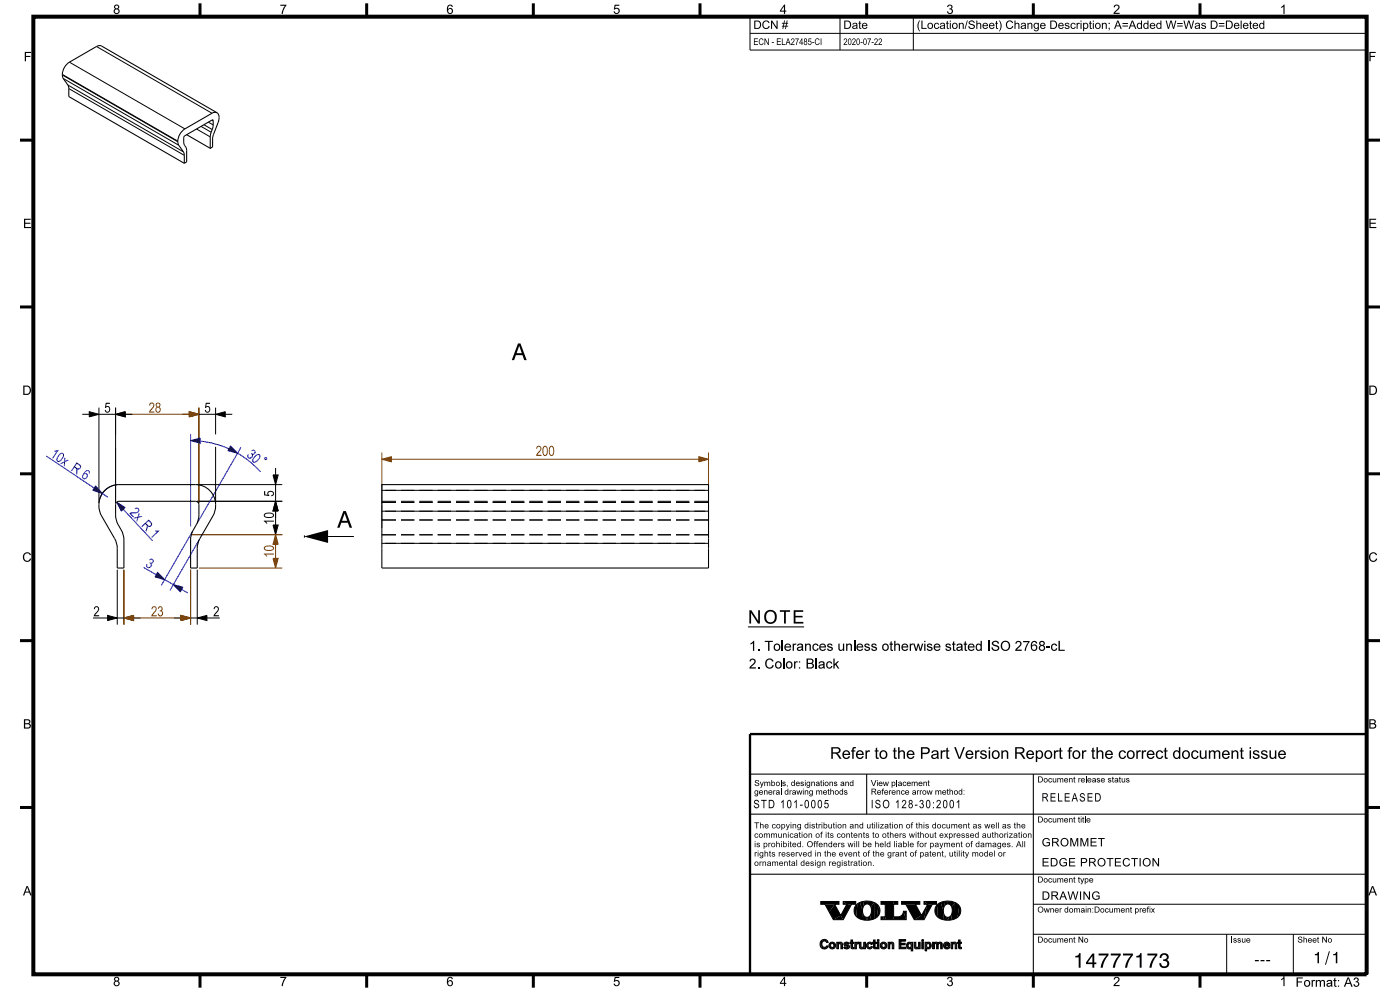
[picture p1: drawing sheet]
<svg xmlns="http://www.w3.org/2000/svg" width="420mm" height="297mm" viewBox="0 0 420 297" stroke-linecap="round" stroke-linejoin="round" font-family="sans-serif">
<g fill="#000">
<path d="M91.2 160.8l7.2-2v3.9zM247.5 271h2.9l-1.7 2.3zM253 270.2l1 .8h-1zM264.3 274.8v.8zM275.5 272.7l1 1.7zM277.2 270.2l1.1 .8h-1.1zM248.3 282.1l.1 .3zM255 282.4v.3zM255.3 281.7v.7zM255.8 282.4v.3zM256.2 282.4v.3zM258.3 283.7l.2 .7-.3-.1z"/>
<path d="M260.5 282.4l.4-.1-.3 .5zM261.8 282.4v.3zM262.1 281.7v.7zM262.5 282.4v.3zM262.9 282.4v.3zM273.4 282.4v.2zM274.8 283.7l.1 .7-.2-.1zM278 283.4l-.1 1.6zM278 284.2v.8zM278 282.4v.2zM280.2 283.5v.8zM281.5 283.4l-.1 .9z"/>
<path d="M283.1 282.9v.9zM283.6 282.4l.4-.1-.3 .5zM285 283.1v.4zM287.3 282.4v.3zM287.6 281.7v.7zM288 282.4v.3zM288.4 282.4v.3z"/>
<path d="M246.2 270.2v.8z" fill-rule="evenodd"/>
<path d="M250.4 271l1.8 3.4-2.2 1.2-1.3-2.3z" fill-rule="evenodd"/>
<path d="M246.2 270.2h5.5v.8h-5.5z" fill-rule="evenodd"/>
<path d="M251.9 273.7l.3 .7z" fill-rule="evenodd"/>
<path d="M250 275.6l2.2-1.3 .8 1.3z" fill-rule="evenodd"/>
<path d="M254 271h1.5l-2.5 4.6-.8-1.3z" fill-rule="evenodd"/>
<path d="M257.2 270.9l-.3 3.8a2.6 2.6 0 0 1 .3-3.8z" fill-rule="evenodd"/>
<path d="M253 270.2h3.7v.8h-2.7z" fill-rule="evenodd"/>
<path d="M257.2 270.9l.8-.5 .8 2.5 .1 2.8-1-.3-1-.7z" fill-rule="evenodd"/>
<path d="M258 270.4l.9-.2 .2 1.3-.3 1.4z" fill-rule="evenodd"/>
<path d="M258.8 273.6l1.3 2.2-1.2-.1z" fill-rule="evenodd"/>
<path d="M259.6 274.8h.9l-.4 1z" fill-rule="evenodd"/>
<path d="M258.9 270.2l1.2-.1v.8l-1 .6z" fill-rule="evenodd"/>
<path d="M260.1 270.1l2.1 .3-.9 1.4a1.26 1.26 0 0 0-1.2-.9z" fill-rule="evenodd"/>
<path d="M262.2 270.4l.1 5-1 .3-.2-1.4 .3-1.4-.1-1.1z" fill-rule="evenodd"/>
<path d="M260.5 274.8l.6-.5 .2 1.4-1.2 .1z" fill-rule="evenodd"/>
<path d="M262.2 270.4l1.3 1.1-.5 3.4-.7 .5z" fill-rule="evenodd"/>
<path d="M263.5 271.5a2.6 2.6 0 0 1-.5 3.4z" fill-rule="evenodd"/>
<path d="M264.3 274.8h.9l-.3 .8h-.6z" fill-rule="evenodd"/>
<path d="M265.2 274.8h.4l.1 .8h-.8z" fill-rule="evenodd"/>
<path d="M264.3 270.2h3.7l.1 5.4h-2.4l-.1-4.6h-1.3z" fill-rule="evenodd"/>
<path d="M268 270.2h1.3v.8h-1.2z" fill-rule="evenodd"/>
<path d="M270.5 270.2v.8z" fill-rule="evenodd"/>
<path d="M268.1 274.8a2.45 2.45 0 0 0 2.7-.8l.2-.9 .8 2.5h-3.7z" fill-rule="evenodd"/>
<path d="M271 273.1h.9v2.5z" fill-rule="evenodd"/>
<path d="M271.7 271h2.9l1.9 3.4-2.2 1.2z" fill-rule="evenodd"/>
<path d="M270.5 270.2h5.4v.8h-5.4z" fill-rule="evenodd"/>
<path d="M276.1 273.7l.4 .7z" fill-rule="evenodd"/>
<path d="M278 271.5l-.8 4.1h-2.9l2.2-1.2z" fill-rule="evenodd"/>
<path d="M278.3 271h1.4l-2.5 4.6z" fill-rule="evenodd"/>
<path d="M281.4 270.9l-.3 3.8a2.6 2.6 0 0 1 .3-3.8z" fill-rule="evenodd"/>
<path d="M277.2 270.2h3.8v.8h-2.7z" fill-rule="evenodd"/>
<path d="M281.4 270.9l.8-.5 .8 2.5 .2 2.8-1-.3-1.1-.7z" fill-rule="evenodd"/>
<path d="M282.2 270.4l1-.2 .2 1.3-.4 1.4z" fill-rule="evenodd"/>
<path d="M283.1 273.6l1.2 2.2-1.1-.1z" fill-rule="evenodd"/>
<path d="M283.9 274.8h.8l-.4 1z" fill-rule="evenodd"/>
<path d="M283.2 270.2l1.1-.1 .1 .8-1 .6z" fill-rule="evenodd"/>
<path d="M284.3 270.1l2.2 .3-1 1.4a1.26 1.26 0 0 0-1.1-.9z" fill-rule="evenodd"/>
<path d="M286.5 270.4v5l-1 .3-.2-1.4 .4-1.4-.2-1.1z" fill-rule="evenodd"/>
<path d="M284.7 274.8l.6-.5 .2 1.4-1.2 .1z" fill-rule="evenodd"/>
<path d="M286.5 270.4l1.3 1.1-.5 3.4-.8 .5z" fill-rule="evenodd"/>
<path d="M287.8 271.5a2.6 2.6 0 0 1-.5 3.4z" fill-rule="evenodd"/>
<path d="M246.1 282.3l.3 1.7-.4-1z" fill-rule="evenodd"/>
<path d="M246.4 281.9l.4-.3-.4 2.4-.3-1.7z" fill-rule="evenodd"/>
<path d="M246.8 281.6l.1 .5-.2 .3z" fill-rule="evenodd"/>
<path d="M246.6 283.2l.7 1.2-.9-.4z" fill-rule="evenodd"/>
<path d="M246.9 283.8l.4 .1 .6-.2v.6l-.6 .1z" fill-rule="evenodd"/>
<path d="M246.8 281.6h.9l-.8 .5z" fill-rule="evenodd"/>
<path d="M247.7 281.6l.3 .1v.7l-.7-.4z" fill-rule="evenodd"/>
<path d="M248.1 283.4l.4 .2-.3 .4z" fill-rule="evenodd"/>
<path d="M248 281.7l.3 .7h-.3z" fill-rule="evenodd"/>
<path d="M248 283.4l.2 .6-.3 .3z" fill-rule="evenodd"/>
<path d="M248.3 282.1l.1 .3z" fill-rule="evenodd"/>
<path d="M249 282.6v1.5a1.11 1.11 0 0 1 0-1.5z" fill-rule="evenodd"/>
<path d="M249 282.6l.7-.3-.5 1.1z" fill-rule="evenodd"/>
<path d="M249 282.6l.7 1.8-.7-.3z" fill-rule="evenodd"/>
<path d="M249.4 283.9h.6l.2-.5 .2 .7-.7 .3z" fill-rule="evenodd"/>
<path d="M249.7 282.3l.7 .3-.3 .5-.2-.3h-.5z" fill-rule="evenodd"/>
<path d="M250.4 282.6a1.12 1.12 0 0 1 0 1.5l-.3-1z" fill-rule="evenodd"/>
<path d="M251 282.4v1.9z" fill-rule="evenodd"/>
<path d="M251 282.4l.3 1.9h-.3z" fill-rule="evenodd"/>
<path d="M251.1 282.4h.4v1.9h-.2z" fill-rule="evenodd"/>
<path d="M251.5 282.4v1.9z" fill-rule="evenodd"/>
<path d="M251.5 282.4v1.9z" fill-rule="evenodd"/>
<path d="M251.7 282.5l-.2 1z" fill-rule="evenodd"/>
<path d="M251.7 282.5l.4-.2v.6l-.5 .1z" fill-rule="evenodd"/>
<path d="M252.4 282.4l.3 .4v1.5h-.4z" fill-rule="evenodd"/>
<path d="M252.1 282.3l.3 .1-.1 1.9z" fill-rule="evenodd"/>
<path d="M252.7 283.2v1.1z" fill-rule="evenodd"/>
<path d="M252.7 282.8v1.5z" fill-rule="evenodd"/>
<path d="M253.2 282.7l.1 .7z" fill-rule="evenodd"/>
<path d="M253.1 284l.3-.2-.1 .4z" fill-rule="evenodd"/>
<path d="M253.4 283.8l.6 .6-.7-.2z" fill-rule="evenodd"/>
<path d="M253.2 282.7l.8-.4-.4 .6 .1 .6-.4-.1z" fill-rule="evenodd"/>
<path d="M253.6 283.9l.6 .1 .2-.2 .1 .5-.5 .1z" fill-rule="evenodd"/>
<path d="M253.6 282.9l.4 .2 .2 .5-.5-.1z" fill-rule="evenodd"/>
<path d="M254 282.3v.4l-.3 .1z" fill-rule="evenodd"/>
<path d="M254 282.3l.5 .2v.5l-.5-.3z" fill-rule="evenodd"/>
<path d="M254 283.1l.5 .1v1.1z" fill-rule="evenodd"/>
<path d="M254.5 282.5l.2 .3-.2 .2z" fill-rule="evenodd"/>
<path d="M254.5 283.2l.4 .5-.4 .6z" fill-rule="evenodd"/>
<path d="M254.6 282.6l.2 .2z" fill-rule="evenodd"/>
<path d="M255 282.4h.3v.3z" fill-rule="evenodd"/>
<path d="M255 282.4l.1 .3z" fill-rule="evenodd"/>
<path d="M255.3 281.7v1z" fill-rule="evenodd"/>
<path d="M255.3 281.7v2.3z" fill-rule="evenodd"/>
<path d="M255.3 281.7l.1 2.5z" fill-rule="evenodd"/>
<path d="M255.3 281.7h.4l.1 2.7-.4-.2z" fill-rule="evenodd"/>
<path d="M255.8 283.6v.8z" fill-rule="evenodd"/>
<path d="M255.7 281.7l.1 2.7z" fill-rule="evenodd"/>
<path d="M255.8 282.4l.2 .3h-.2z" fill-rule="evenodd"/>
<path d="M255.8 282.4h.3v.3z" fill-rule="evenodd"/>
<path d="M256.1 282.4l.1 .3z" fill-rule="evenodd"/>
<path d="M255.9 283.9h.3v.4l-.4 .1z" fill-rule="evenodd"/>
<path d="M256.5 282.4v1.9z" fill-rule="evenodd"/>
<path d="M256.5 282.4l.2 1.9h-.2z" fill-rule="evenodd"/>
<path d="M256.5 282.4h.4v1.9h-.2z" fill-rule="evenodd"/>
<path d="M256.9 282.4v1.9z" fill-rule="evenodd"/>
<path d="M256.9 282.4v1.9z" fill-rule="evenodd"/>
<path d="M257 282.5l-.1 1.1z" fill-rule="evenodd"/>
<path d="M257.5 282.4v.4l-.2 .1z" fill-rule="evenodd"/>
<path d="M257 282.5l.5-.1-.6 .9z" fill-rule="evenodd"/>
<path d="M257.8 282.4v1.1z" fill-rule="evenodd"/>
<path d="M257.8 282.4l.2 1.8z" fill-rule="evenodd"/>
<path d="M257.9 282.4h.4l-.1 1.9-.2-.1z" fill-rule="evenodd"/>
<path d="M258.3 282.4l-.1 1.9z" fill-rule="evenodd"/>
<path d="M258.3 283.7l.6 .2 .2-.7v.9l-.2 .2-.4 .1z" fill-rule="evenodd"/>
<path d="M259.1 282.4v1.9z" fill-rule="evenodd"/>
<path d="M259.1 282.4l.3 1.9h-.3z" fill-rule="evenodd"/>
<path d="M259.2 282.4h.4v1.9h-.2z" fill-rule="evenodd"/>
<path d="M259.6 282.4v1.9z" fill-rule="evenodd"/>
<path d="M259.6 282.4v1.9z" fill-rule="evenodd"/>
<path d="M260.2 282.6v1.5a1.12 1.12 0 0 1 0-1.5z" fill-rule="evenodd"/>
<path d="M260.4 283.4l.2 .5 .6-.1v.6l-.7-.1z" fill-rule="evenodd"/>
<path d="M260.2 282.6l.3-.2 .1 .4-.2 .6 .1 .9-.3-.2z" fill-rule="evenodd"/>
<path d="M260.9 282.3l.4 .1v.7l-.2-.3h-.5z" fill-rule="evenodd"/>
<path d="M261.4 283.6l.3 .2-.2 .4z" fill-rule="evenodd"/>
<path d="M261.4 283.6l.1 .6-.3 .2z" fill-rule="evenodd"/>
<path d="M261.3 282.4l.4 .5-.4 .2z" fill-rule="evenodd"/>
<path d="M261.6 282.6l.1 .3z" fill-rule="evenodd"/>
<path d="M261.8 282.4h.2v.3h-.2z" fill-rule="evenodd"/>
<path d="M261.8 282.4v.3z" fill-rule="evenodd"/>
<path d="M262.1 281.7l-.1 1z" fill-rule="evenodd"/>
<path d="M262.1 281.7v2.3z" fill-rule="evenodd"/>
<path d="M262.1 281.7v2.5z" fill-rule="evenodd"/>
<path d="M262.1 281.7h.4v2.7l-.4-.2z" fill-rule="evenodd"/>
<path d="M262.5 283.6l.1 .8z" fill-rule="evenodd"/>
<path d="M262.5 281.7v2.7z" fill-rule="evenodd"/>
<path d="M262.5 282.4l.2 .3h-.2z" fill-rule="evenodd"/>
<path d="M262.6 282.4h.3v.3z" fill-rule="evenodd"/>
<path d="M262.9 282.4v.3z" fill-rule="evenodd"/>
<path d="M262.6 283.9h.3v.4l-.3 .1z" fill-rule="evenodd"/>
<path d="M263.2 282.4h.5v1.9h-.5z" fill-rule="evenodd"/>
<path d="M264.4 282.6v1.5a1.11 1.11 0 0 1 0-1.5z" fill-rule="evenodd"/>
<path d="M264.4 282.6l.7-.3-.5 1.1z" fill-rule="evenodd"/>
<path d="M264.4 282.6l.7 1.8-.7-.3z" fill-rule="evenodd"/>
<path d="M264.8 283.9h.6l.2-.5 .2 .7-.7 .3z" fill-rule="evenodd"/>
<path d="M265.1 282.3l.7 .3-.3 .5-.2-.3h-.5z" fill-rule="evenodd"/>
<path d="M265.8 282.6a1.12 1.12 0 0 1 0 1.5l-.3-1z" fill-rule="evenodd"/>
<path d="M266.4 282.4v1.9z" fill-rule="evenodd"/>
<path d="M266.4 282.4l.3 1.9h-.3z" fill-rule="evenodd"/>
<path d="M266.5 282.4h.4v1.9h-.2z" fill-rule="evenodd"/>
<path d="M266.9 282.4v1.9z" fill-rule="evenodd"/>
<path d="M266.9 282.4v1.9z" fill-rule="evenodd"/>
<path d="M267.1 282.5l-.2 1z" fill-rule="evenodd"/>
<path d="M267.1 282.5l.4-.2v.6l-.5 .1z" fill-rule="evenodd"/>
<path d="M267.8 282.4l.3 .4v1.5h-.4z" fill-rule="evenodd"/>
<path d="M267.5 282.3l.3 .1-.1 1.9z" fill-rule="evenodd"/>
<path d="M268.1 283.2v1.1z" fill-rule="evenodd"/>
<path d="M268.1 282.8v1.5z" fill-rule="evenodd"/>
<path d="M270.2 282.1v1.8h1.6v.4h-2.1z" fill-rule="evenodd"/>
<path d="M269.7 281.6h2v.5h-1.5l-.5 2.2z" fill-rule="evenodd"/>
<path d="M272.2 282.6l.2-.1-.1 1.8-.3-.9z" fill-rule="evenodd"/>
<path d="M272.5 283.6l.4 .4 .4-.3 .1 .5-.8 .2z" fill-rule="evenodd"/>
<path d="M272.4 282.5l.4-.2 .1 .5-.4 .2-.1 .4 .2 1-.3-.1z" fill-rule="evenodd"/>
<path d="M272.8 282.3l.3 .1v.4z" fill-rule="evenodd"/>
<path d="M273.1 282.4l.3 .2-.1 .5-.2-.3z" fill-rule="evenodd"/>
<path d="M273.4 283.4v1.6z" fill-rule="evenodd"/>
<path d="M273.4 282.4v1z" fill-rule="evenodd"/>
<path d="M273.4 282.4l.2 2.6h-.2z" fill-rule="evenodd"/>
<path d="M273.8 282.4v2.6z" fill-rule="evenodd"/>
<path d="M274.3 282.4v1.1z" fill-rule="evenodd"/>
<path d="M274.3 282.4l.1 1.8z" fill-rule="evenodd"/>
<path d="M274.3 282.4h.4v1.9l-.3-.1z" fill-rule="evenodd"/>
<path d="M274.7 282.4v1.9z" fill-rule="evenodd"/>
<path d="M274.8 283.7l.6 .2 .2-.7v.9l-.2 .2-.5 .1z" fill-rule="evenodd"/>
<path d="M275.6 282.4v1.9z" fill-rule="evenodd"/>
<path d="M275.6 282.4l.2 1.9h-.2z" fill-rule="evenodd"/>
<path d="M275.7 282.4h.3v1.9h-.2z" fill-rule="evenodd"/>
<path d="M276 282.4v1.9z" fill-rule="evenodd"/>
<path d="M276 282.4v1.9z" fill-rule="evenodd"/>
<path d="M276.5 282.4h.5v1.9h-.5z" fill-rule="evenodd"/>
<path d="M277.5 282.4v2.6z" fill-rule="evenodd"/>
<path d="M277.6 282.4h.3v2.6h-.3z" fill-rule="evenodd"/>
<path d="M277.9 282.4l.1 .2 .1-.2v.5l-.2 2.1z" fill-rule="evenodd"/>
<path d="M278 284.2v.8z" fill-rule="evenodd"/>
<path d="M278 283.4l.2 .5v.4l-.2-.1v.8z" fill-rule="evenodd"/>
<path d="M278.1 282.4l.4-.1-.4 .6z" fill-rule="evenodd"/>
<path d="M278.2 283.9h.4l.3 .4h-.7z" fill-rule="evenodd"/>
<path d="M278.9 283.4l.2 .7-.2 .2-.3-.4z" fill-rule="evenodd"/>
<path d="M279 282.5l.2 .2a1.23 1.23 0 0 1-.1 1.4l-.2-.7z" fill-rule="evenodd"/>
<path d="M278.5 282.3l.5 .2-.1 .9-.1-.5-.5-.1z" fill-rule="evenodd"/>
<path d="M279.8 282.4v1.9z" fill-rule="evenodd"/>
<path d="M279.8 282.4l.2 1.9h-.2z" fill-rule="evenodd"/>
<path d="M279.9 282.4h.3v1.9h-.2z" fill-rule="evenodd"/>
<path d="M280.2 282.4v1.9z" fill-rule="evenodd"/>
<path d="M280.2 282.6l.2-.1-.2 1.8z" fill-rule="evenodd"/>
<path d="M280.2 282.4v1.9z" fill-rule="evenodd"/>
<path d="M280.4 282.5l.4-.2 .1 .5-.6 .2z" fill-rule="evenodd"/>
<path d="M281 282.4l.4 .2v1.7h-.4z" fill-rule="evenodd"/>
<path d="M280.8 282.3l.2 .1v1.9z" fill-rule="evenodd"/>
<path d="M281.4 282.6l.2-.1-.2 1.8z" fill-rule="evenodd"/>
<path d="M281.5 283.4v.9z" fill-rule="evenodd"/>
<path d="M281.6 282.5l.4-.2v.5l-.4 .2z" fill-rule="evenodd"/>
<path d="M282 282.3l.3 .1-.1 1.9z" fill-rule="evenodd"/>
<path d="M282.7 283.1v1.2z" fill-rule="evenodd"/>
<path d="M282.3 282.4l.4 .5v1.4h-.5z" fill-rule="evenodd"/>
<path d="M283.3 282.6l.3 1.7-.5-.5z" fill-rule="evenodd"/>
<path d="M283.6 283.1l.7 .4h-.8z" fill-rule="evenodd"/>
<path d="M283.7 283.1h.8l.2 .4z" fill-rule="evenodd"/>
<path d="M283.3 282.6l.3-.2v.5a.62 .62 0 0 0 0 .8 .62 .62 0 0 0 .8 .2v.5l-.8-.1z" fill-rule="evenodd"/>
<path d="M284 282.3l.4 .1-.1 .4h-.6z" fill-rule="evenodd"/>
<path d="M284.6 283.7v.6l-.2 .1z" fill-rule="evenodd"/>
<path d="M284.6 283.7l.4 .2-.4 .4z" fill-rule="evenodd"/>
<path d="M284.4 282.4l.4 .3 .2 .8-.5-.4z" fill-rule="evenodd"/>
<path d="M285.3 282.4v1.9z" fill-rule="evenodd"/>
<path d="M285.3 282.4l.3 1.9h-.3z" fill-rule="evenodd"/>
<path d="M285.4 282.4h.4v1.9h-.2z" fill-rule="evenodd"/>
<path d="M285.8 282.4v1.9z" fill-rule="evenodd"/>
<path d="M285.8 282.4v1.9z" fill-rule="evenodd"/>
<path d="M286 282.5l-.2 1z" fill-rule="evenodd"/>
<path d="M286 282.5l.4-.2v.6l-.5 .1z" fill-rule="evenodd"/>
<path d="M286.7 282.4l.3 .4v1.5h-.4z" fill-rule="evenodd"/>
<path d="M286.4 282.3l.3 .1-.1 1.9z" fill-rule="evenodd"/>
<path d="M287 283.2v1.1z" fill-rule="evenodd"/>
<path d="M287 282.8v1.5z" fill-rule="evenodd"/>
<path d="M287.3 282.4h.2v.3z" fill-rule="evenodd"/>
<path d="M287.3 282.4l.1 .3z" fill-rule="evenodd"/>
<path d="M287.6 281.7l-.1 1z" fill-rule="evenodd"/>
<path d="M287.6 281.7l.1 2.5z" fill-rule="evenodd"/>
<path d="M287.6 281.7v2.3z" fill-rule="evenodd"/>
<path d="M287.6 281.7h.4v2.7l-.3-.2z" fill-rule="evenodd"/>
<path d="M288 283.6l.1 .8z" fill-rule="evenodd"/>
<path d="M288 281.7v2.7z" fill-rule="evenodd"/>
<path d="M288 282.4l.2 .3h-.2z" fill-rule="evenodd"/>
<path d="M288.1 282.4h.3v.3z" fill-rule="evenodd"/>
<path d="M288.1 283.9h.3v.4l-.3 .1z" fill-rule="evenodd"/>
<path d="M288.4 282.4v.3z" fill-rule="evenodd"/>
<circle cx="263.5" cy="281.9" r=".29"/>
<circle cx="276.8" cy="281.9" r=".29"/>
</g>
<g fill="none" stroke="#000" stroke-width=".3">
<path d="M20.8 18.6l34.7 20M29 13.9l34.6 20M18.7 22.5l34.6 20M18.7 22.3l34.6 20M19 23.5l34.6 20M20.4 25.5l34.6 20M20.6 26.5l34.7 20.1M59 38.7l4.1 2.3M60.3 37.9l3.1 1.7M61.2 37.4l2.5 1.4M62.5 36.6l1.5 .8M63.6 36l.4 .2"/>
<path d="M29.7 122.2v28.5M34.7 122.2v28.5M59.7 122.2v28.5M64.7 122.2v8M64.7 133.9v16.8M59.2 150.2h25.5M59.2 145.2h25.5M114.6 150.6h4.2M114.6 155.8h4.2M114.6 147h98M114.6 153.2h98M114.6 150.2h4.2"/>
<path d="M120.3 150.6h4M120.3 155.8h4M120.3 150.2h4M125.8 150.6h4M125.8 155.8h4M125.8 150.2h4M131.3 150.6h4M131.3 155.8h4M131.3 150.2h4M136.8 150.6h4M136.8 155.8h4M136.8 150.2h4"/>
<path d="M142.3 150.6h4M142.3 155.8h4M142.3 150.2h4M147.8 150.6h4M147.8 155.8h4M147.8 150.2h4M153.3 150.6h4M153.3 155.8h4M153.3 150.2h4M158.8 150.6h4M158.8 155.8h4M158.8 150.2h4"/>
<path d="M164.3 150.6h4M164.3 155.8h4M164.3 150.2h4M169.8 150.6h4M169.8 155.8h4M169.8 150.2h4M175.3 150.6h4M175.3 155.8h4M175.3 150.2h4M180.8 150.6h4M180.8 155.8h4M180.8 150.2h4"/>
<path d="M186.3 150.6h4M186.3 155.8h4M186.3 150.2h4M191.8 150.6h4M191.8 155.8h4M191.8 150.2h4M197.3 150.6h4M197.3 155.8h4M197.3 150.2h4M202.8 150.6h4M202.8 155.8h4M202.8 150.2h4"/>
<path d="M208.3 150.6h4.3M208.3 155.8h4.3M208.3 150.2h4.3M35.2 170.7v16.5M37.2 170.7v16.5M57.2 170.7v16.5M57.7 160.2h27M59.2 170.7v16.5M98.4 160.8h7.8M114.6 160.3h4.2M114.6 162.8h98M120.3 160.3h4"/>
<path d="M125.8 160.3h4M131.3 160.3h4M136.8 160.3h4M142.3 160.3h4M147.8 160.3h4M153.3 160.3h4M158.8 160.3h4M164.3 160.3h4M169.8 160.3h4M175.3 160.3h4M180.8 160.3h4M186.3 160.3h4"/>
<path d="M191.8 160.3h4M197.3 160.3h4M202.8 160.3h4M208.3 160.3h4.3M246.2 270.2h5.5v.8h-1.3l1.8 3.4 1.8-3.4h-1v-.8h3.7v.8h-1.2l-2.5 4.6h-3l-2.5-4.6h-1.3zM248 270.2l-.9 .8M251.7 273.5l-1.8 1.9M255.1 270.2l-1.3 1.2M257.2 270.9a5 5 0 0 1 6.4 .6 2.73 2.73 0 0 1-2.2 4.2 4.6 4.6 0 0 1-4.9-1.5l-.3-1.3a2.48 2.48 0 0 1 1-2zM259.2 271.4l.9-.5a2.2 2.2 0 0 1 1.4 1.9 2.2 2.2 0 0 1-1.1 2.1h-.3a2.2 2.2 0 0 1-.9-3.5zM264.3 270.2h5v.8h-1.2v3.8l1.9-.1 .6-.5 .4-1.1h.9v2.5h-7.6v-.8h1.3v-3.8h-1.3zM268.1 272v3.6"/>
<path d="M270.5 270.2h5.4v.8h-1.3l1.9 3.4 1.8-3.4h-1.1v-.8h3.8v.8h-1.3l-2.5 4.6h-2.9l-2.6-4.6h-1.2zM281.5 270.9a5 5 0 0 1 6.3 .6 2.73 2.73 0 0 1-2.1 4.2 4.6 4.6 0 0 1-4.9-1.5l-.3-1.3a2.51 2.51 0 0 1 1-2zM283.4 271.4l1-.5a2.2 2.2 0 0 1 1.4 1.9 2.2 2.2 0 0 1-1.2 2.1h-.3a2.2 2.2 0 0 1-.9-3.5zM310 271h100M310 280h100M368 280v12M388 280v12M246.2 282.1a1.21 1.21 0 0 1 1.2-.6 1.21 1.21 0 0 1 1 .9h-.4a.81 .81 0 0 0-1.1-.3 .81 .81 0 0 0-.3 1.1 .74 .74 0 0 0 .6 .7 .74 .74 0 0 0 .8-.5l.4 .2a1.23 1.23 0 0 1-1.3 .8 1.23 1.23 0 0 1-1.1-1.1zM251 282.4h.5v.2a.75 .75 0 0 1 1-.1 .75 .75 0 0 1 .2 1v.8h-.4v-1.2a.43 .43 0 0 0-.6-.2 .43 .43 0 0 0-.2 .6v.8h-.5zM253.3 282.6l.9-.2 .6 .4-.3 .2a.4 .4 0 0 0-.5-.3 .4 .4 0 0 0-.3 .3l.1 .1a.85 .85 0 0 1 1 .8 1.04 1.04 0 0 1-1.7 .1l.3-.2a.5 .5 0 0 0 .5 .3 .5 .5 0 0 0 .4-.4l-.6-.2a.56 .56 0 0 1-.5-.3 .56 .56 0 0 1 .1-.6zM255.3 281.7h.5v.7h.4v.3h-.4v1.2h.4v.4a.69 .69 0 0 1-.9-.1 .69 .69 0 0 1 0-.9v-.6h-.3v-.3h.3zM256.5 282.4h.4v.3l.6-.3v.4a1.09 1.09 0 0 0-.6 1.5h-.4z"/>
<path d="M257.8 282.4h.5v1.3l.4 .3 .4-.4v-1.2h.5v1.9h-.5v-.2l-.2 .2a.82 .82 0 0 1-1-.1 .82 .82 0 0 1-.1-1zM260.1 282.7a.9 .9 0 0 1 1.6 .2 .36 .36 0 0 1-.4 .2 .36 .36 0 0 1-.3-.3 .55 .55 0 0 0-.6 .3 .55 .55 0 0 0 .3 .7 .55 .55 0 0 0 .7-.2l.3 .2a.97 .97 0 0 1-1.4 .4 .97 .97 0 0 1-.2-1.5zM262.1 281.7h.4v.7h.4v.3h-.4v1.2h.4v.4a.69 .69 0 0 1-.8-.1 .69 .69 0 0 1 0-.9v-.6h-.3v-.3h.3zM263.2 282.4h.5v1.9h-.5zM266.4 282.4h.5v.2a.75 .75 0 0 1 1-.1 .75 .75 0 0 1 .2 1v.8h-.4v-1.2l-.5-.3-.3 .3v1.2h-.5zM269.7 281.6h2v.5h-1.5v.6h1.4v.4h-1.4v.8h1.6v.4h-2.1zM272.3 282.5l.4-.1 .7 .2v-.2h.4v2.6h-.4v-.8a.98 .98 0 0 1-1.4-.3 .98 .98 0 0 1 .3-1.4zM273.8 282.4v2.6M274.3 282.4h.4l.1 1.3 .3 .3 .4-.4 .1-1.2h.4v1.9h-.4v-.2l-.2 .2a.82 .82 0 0 1-1-.1 .82 .82 0 0 1-.1-1zM276.5 282.4h.5v1.9h-.5zM277.5 282.4h.5v.2a.93 .93 0 0 1 1.4 .8 .93 .93 0 0 1-1.4 .8v.8h-.5zM277.6 282.4v2.6"/>
<path d="M278.1 282.9a.5 .5 0 0 1 .8 .1 .5 .5 0 0 1-.2 .8 .5 .5 0 0 1-.7-.3zM279.8 282.4h.4v.2l.6-.3 .6 .3a.76 .76 0 0 1 1-.1 .76 .76 0 0 1 .3 1v.8h-.5v-1.3l-.3-.2a1.31 1.31 0 0 0-.4 1.5h-.5v-1.3l-.3-.2-.4 .3-.1 1.2h-.4zM283.3 282.6a.98 .98 0 0 1 1.2-.2 .98 .98 0 0 1 .5 1.1h-1.5a.56 .56 0 0 0 .5 .4 .56 .56 0 0 0 .6-.2l.3 .2a1.04 1.04 0 0 1-1.5 .3 1.04 1.04 0 0 1-.1-1.6zM283.7 282.8h.5l.3 .3h-.9zM285.3 282.4h.5v.2a.75 .75 0 0 1 1-.1 .75 .75 0 0 1 .2 1v.8h-.4v-1.2a.43 .43 0 0 0-.6-.2 .43 .43 0 0 0-.2 .6v.8h-.5zM287.6 281.7h.4v.7h.4v.3h-.4l.1 1.2h.3v.4a.69 .69 0 0 1-.8-.1 .69 .69 0 0 1 0-.9v-.6h-.3v-.3h.3zM385 292.6h.1M385 292h.1"/>
<circle cx="249.6" cy="283.4" r=".56"/>
<circle cx="249.6" cy="283.4" r="1.02"/>
<circle cx="263.4" cy="281.9" r=".28"/>
<circle cx="265" cy="283.4" r=".56"/>
<circle cx="265.1" cy="283.4" r="1.02"/>
<circle cx="272.8" cy="283.4" r=".53"/>
<circle cx="276.7" cy="281.9" r=".29"/>
</g>
<g fill="#000">
<path d="M7.4 15.6h1.9v.3h-1.5v.9h1.3v.3h-1.3v1.3h-.4zM20.1 19l.7-.5 .1 .3a4.6 4.6 0 0 0-2 3.5h-.4a4.8 4.8 0 0 1 1.6-3.3zM28.9 13.8l.7-.3 .9 .1-.1 .3-.7-.1-.7 .3zM84.1 1.4h1.8l-.8 1.7-.3 1.1h-.3l.1-.6 .9-1.9h-1.4zM184.4 1.4h1.4v.3h-1.1l-.2 .8a.93 .93 0 0 1 1.3 .4 .93 .93 0 0 1-.6 1.3 .93 .93 0 0 1-1.1-.8h.3l.2 .4a.63 .63 0 0 0 1-.5 .63 .63 0 0 0-.9-.6l-.6 .1zM284.3 1.6a.76 .76 0 0 1 1.2-.1 .76 .76 0 0 1-.1 1.2 .88 .88 0 0 1 0 1.5 .88 .88 0 0 1-1.3-.8h.3l.5 .5 .6-.3-.1-.6-.6-.2v-.3a.5 .5 0 0 0 .6-.6l-.5-.3-.4 .5h-.4zM334.3 1.6a.94 .94 0 0 1 1.5 .3 .94 .94 0 0 1-.7 1.4l-.6 .5h1.4v.4h-1.9l.2-.5 1.3-1.4v-.4l-.6-.3-.5 .6h-.3zM384.3 2.1l1.1-.7v2.8h-.4v-2.2l-.7 .4zM410.8 15.6h1.9v.3h-1.5v.9h1.3v.3h-1.3v1.3h-.4zM18.5 22.5l.4-.1 .2 1-.2 .2zM20.5 25.4l.3 1.1-.3 .1-.3-1zM54.7 39l.7-.5 .1 .3a4.6 4.6 0 0 0-2 3.5h-.3a4.8 4.8 0 0 1 1.5-3.3z"/>
<path d="M63.2 39.6l.3 .1-.3 1.3-.3 .1zM63.8 37.5l.3-.1-.3 1.5-.3-.1zM63.6 35.8h.3l-.3 .3zM63.9 35.8l.2 .3-.3 .1zM63.6 33.8l.7-.3 .9 .2-.2 .2-.6-.1-.8 .3zM65.6 35.4l.3-.1-.3 1.5-.3-.1zM65.2 33.7l.5 .5 .2 .9-.3 .1-.2-.8-.4-.5zM53.2 42.5l.3-.1 .2 1-.2 .2zM55 42.6l.3-.1 .2 1-.2 .2zM55.2 40.7l.2-.2 .1 .3-.5 .5zM55.1 45.4l.3 1.1-.3 .1-.2-1zM55.8 43.9l.4 1.2-.4 .1-.2-1z"/>
<path d="M63.9 40.2l.3 .1-.3 1.3-.3 .1zM7.2 65.6h2v.3h-1.6v.8h1.5v.4h-1.5v.9h1.7v.4h-2.1zM410.8 65.6h2v.3h-1.6v.8h1.5v.4h-1.5v.9h1.7v.4h-2.1zM7.2 165.9a1.21 1.21 0 0 1 2.1 .4h-.4a.83 .83 0 0 0-.8-.5 .83 .83 0 0 0-.8 .6v.5a.93 .93 0 0 0 .3 1 .93 .93 0 0 0 1.1 0l.3-.5 .3 .1a1.34 1.34 0 0 1-1.8 .7 1.34 1.34 0 0 1-.5-1.9zM411.1 165.9a1.21 1.21 0 0 1 2 .4h-.4a.83 .83 0 0 0-.8-.5 .83 .83 0 0 0-.7 .6l-.1 .5a.93 .93 0 0 0 .3 1 .93 .93 0 0 0 1.1 0l.3-.5 .4 .1a1.34 1.34 0 0 1-1.9 .7 1.34 1.34 0 0 1-.5-1.9zM225.1 192.8l1.2-.7v3h-.4v-2.4l-.8 .5zM225 197.7a.99 .99 0 0 1 1.6 .1 .99 .99 0 0 1-.6 1.5l-.7 .7h1.5v.4h-2l.2-.7 1.3-1.4v-.3l-.6-.3-.3 .1-.2 .4h-.4zM227.4 194.7h.4v.4h-.4zM229.4 192.1h2.4v.3h-1v2.7h-.4v-2.7h-1zM229.9 197.8a1.24 1.24 0 0 1 1.2-.5 1.24 1.24 0 0 1 1 .9l-.5 .1a.93 .93 0 0 0-1.2-.5 .93 .93 0 0 0-.4 1.3 .88 .88 0 0 0 .7 1 .88 .88 0 0 0 1-.8l.4 .1a1.39 1.39 0 0 1-1.9 .9 1.39 1.39 0 0 1-.6-2zM237.8 192.9h.3v.3l.3-.3 .5 .1-.1 .3-.2-.1-.4 .3v1.6h-.4zM241.5 192.9h.4v.3a.75 .75 0 0 1 .9-.3 .75 .75 0 0 1 .5 .8v1.4h-.4v-1.3a.52 .52 0 0 0-.6-.6 .52 .52 0 0 0-.4 .7v1.2h-.4z"/>
<path d="M244.1 193.1a.89 .89 0 0 1 1.5 .5h-.4a.62 .62 0 0 0-.9-.3 .62 .62 0 0 0-.2 .9 .56 .56 0 0 0 .4 .6 .56 .56 0 0 0 .7-.3v-.2h.4a1.03 1.03 0 0 1-1.5 .7 1.03 1.03 0 0 1-.3-1.6zM248.4 193a.86 .86 0 0 1 1.4 .5h-.4a.42 .42 0 0 0-.5-.3 .42 .42 0 0 0-.4 .4h.2a1.25 1.25 0 0 1 1.2 .9 .94 .94 0 0 1-1 .6 .94 .94 0 0 1-.8-.7h.4a.56 .56 0 0 0 .5 .4 .56 .56 0 0 0 .5-.3l-1.3-.7zM248.2 198.4a.89 .89 0 0 1 1.5 .5h-.4a.62 .62 0 0 0-.9-.3 .62 .62 0 0 0-.2 .9 .56 .56 0 0 0 .5 .6 .56 .56 0 0 0 .6-.3v-.2h.4a1.03 1.03 0 0 1-1.5 .7 1.03 1.03 0 0 1-.2-1.6zM251.5 192.9h.4v1.2a.53 .53 0 0 0 .5 .7 .53 .53 0 0 0 .5-.8v-1.1h.4v2.2h-.4v-.4a.74 .74 0 0 1-.9 .4 .74 .74 0 0 1-.5-.9zM253.8 192.9h.4v.3a.75 .75 0 0 1 .9-.3 .75 .75 0 0 1 .5 .8v1.4h-.4v-1.3a.52 .52 0 0 0-.6-.6 .52 .52 0 0 0-.4 .7v1.2h-.4zM259.5 193a.86 .86 0 0 1 1.4 .5h-.3a.42 .42 0 0 0-.5-.3 .42 .42 0 0 0-.4 .4h.1a1.25 1.25 0 0 1 1.2 .9 .94 .94 0 0 1-.9 .6 .94 .94 0 0 1-.8-.7h.3a.56 .56 0 0 0 .5 .4 .56 .56 0 0 0 .6-.3l-1.3-.7zM261.6 193a.86 .86 0 0 1 1.4 .5h-.4a.42 .42 0 0 0-.4-.3 .42 .42 0 0 0-.4 .4h.1a1.25 1.25 0 0 1 1.2 .9 .94 .94 0 0 1-.9 .6 .94 .94 0 0 1-.9-.7h.4a.56 .56 0 0 0 .5 .4 .56 .56 0 0 0 .6-.3l-1.3-.7zM267.1 192.4l.4-.3v.8h.4v.3h-.4v1.3l.1 .2h.3v.4h-.4l-.3-.3-.1-1.6h-.3v-.3h.3zM268.3 192.1h.3v1.1a.76 .76 0 0 1 .9-.3 .76 .76 0 0 1 .5 .8v1.4h-.4v-1.4a.52 .52 0 0 0-.6-.5 .52 .52 0 0 0-.4 .7v1.2h-.3zM272.9 192.9h.4v.3l.2-.3 .6 .1-.2 .3-.2-.1-.3 .3-.1 1.6h-.4zM274 192.9h.4l.5 1.7 .4-1.7h.4l.4 1.7 .5-1.7h.4l-.7 2.2h-.4l-.4-1.7-.4 1.7h-.5zM278.3 193a.86 .86 0 0 1 1.4 .5h-.4a.42 .42 0 0 0-.4-.3 .42 .42 0 0 0-.4 .4h.1a1.25 1.25 0 0 1 1.2 .9 .94 .94 0 0 1-.9 .6 .94 .94 0 0 1-.9-.7h.4a.56 .56 0 0 0 .5 .4 .56 .56 0 0 0 .5-.3l-1.3-.7z"/>
<path d="M283.9 193a.86 .86 0 0 1 1.4 .5h-.4a.42 .42 0 0 0-.5-.3 .42 .42 0 0 0-.4 .4h.2a1.25 1.25 0 0 1 1.2 .9 .94 .94 0 0 1-1 .6 .94 .94 0 0 1-.8-.7h.4a.56 .56 0 0 0 .5 .4 .56 .56 0 0 0 .5-.3l-1.3-.7zM285.9 192.4l.4-.3v.8h.3v.3h-.3v1.3v.2h.3l.1 .4h-.5l-.3-.3v-1.6h-.3v-.3h.3zM289.4 192.4l.4-.3v.8h.3v.3h-.3v1.3v.2h.3l.1 .4h-.5l-.3-.3v-1.6h-.3v-.3h.3zM297.6 192.5a1.16 1.16 0 0 1 1.2-.5 1.16 1.16 0 0 1 .9 .9h-.4a.62 .62 0 0 0-.7-.6 .62 .62 0 0 0-.5 .8h.1a1.67 1.67 0 0 1 1.6 1.2 1.22 1.22 0 0 1-1.3 .8 1.22 1.22 0 0 1-1.1-1.1h.4a.71 .71 0 0 0 .8 .9 .71 .71 0 0 0 .6-1l-1.5-.7zM304.7 192.4a.99 .99 0 0 1 1.6 .1 .99 .99 0 0 1-.5 1.5l-.8 .7h1.5v.4h-2l.3-.7 1.3-1.4-.1-.3-.5-.3-.4 .1-.1 .4h-.4zM306.9 192.1h2l-.9 1.7-.2 1.3h-.4l.1-.7 1-1.9h-1.6zM313.9 193.9h1.1v.3h-1.1zM315.7 193.1a.89 .89 0 0 1 1.4 .5h-.3a.62 .62 0 0 0-.9-.3 .62 .62 0 0 0-.2 .9 .56 .56 0 0 0 .4 .6 .56 .56 0 0 0 .6-.3l.1-.2h.4a.97 .97 0 0 1-1.3 .8 .97 .97 0 0 1-.6-1.3zM317.5 192.1h.5v2.6h1.4v.4h-1.9zM227.4 200h.4v.4h-.4zM238.2 198.2h.4v.3l.2-.3 .5 .1-.1 .3-.2-.1-.3 .3-.1 1.6h-.4zM250 197.4h.4v1.6l.8-.8h.6l-.9 .8 .9 1.4h-.4l-.8-1.1-.2 .2v.9h-.4z"/>
<path d="M226.5 234a.68 .68 0 0 1 .7-.3 .68 .68 0 0 1 .5 .6h-.2a.33 .33 0 0 0-.4-.3 .33 .33 0 0 0-.2 .4 .63 .63 0 0 1 .7 .3 .63 .63 0 0 1-.1 .8 .74 .74 0 0 1-1.1-.5h.2a.44 .44 0 0 0 .5 .4 .44 .44 0 0 0 .4-.5 .97 .97 0 0 1-1-.9zM228 234.3h.2l.3 1 .4-1h.2l-.6 1.6-.3 .2-.1-.2 .3-.3zM229.2 236.9l.2 .1 .7-.1 .2 1.3h-.3v-1l-.2-.2-.3 .3-.1 .9h-.2zM229.3 234.3l.2 .2a.41 .41 0 0 1 .4-.2 .41 .41 0 0 1 .4 .2l.4-.2 .3 .1 .1 1.2h-.2l-.1-1-.2-.1-.3 .2v.9h-.2v-.9l-.3-.2-.2 .1-.1 1h-.2zM232 236.9l.2 .1 .5-.1-.4 .3-.1 1h-.2zM234.2 233.8h.2v1.8h-.2zM234.2 236.4h.2v1.8h-.2zM234.7 234.4l.6-.1 .4 .3-.5-.1-.3 .2a.51 .51 0 0 1 .7 .2 .51 .51 0 0 1-.2 .7l-.7-.2v-.2l.5 .2 .3-.2-.6-.3zM236.1 235.4h.2l-.2 .6zM236.9 236.9l.2 .1 .4-.1-.4 .3v1h-.2zM238.9 236.9h.2l.3 1 .3-1h.2l.3 1 .3-1h.2l-.4 1.3h-.2l-.3-1-.2 1h-.3zM240.2 234.4l.5-.1 .4 .3-.5-.1-.2 .2a.51 .51 0 0 1 .6 .2 .51 .51 0 0 1-.2 .7l-.6-.2-.1-.2 .6 .2 .3-.2-.6-.3z"/>
<path d="M241.4 236.9l.2 .1 .7-.1 .2 1.3h-.3v-1l-.2-.2-.3 .3-.1 .9h-.2zM243.4 234.3l.2 .2 .7-.2 .2 1.3h-.3v-1l-.2-.1-.4 .2v.9h-.2zM244.9 236.9l.2 .2a.42 .42 0 0 1 .4-.3 .42 .42 0 0 1 .3 .3l.5-.3 .3 .2 .1 1.2h-.3v-1l-.2-.2-.3 .2v1h-.3v-.9l-.2-.3-.3 .2v1h-.2zM246.2 234l.3-.2v.5h.2v.2h-.2v.7l.2 .4-.4-.1-.1-1h-.2zM248.8 234.3l.3 .2 .6-.2 .2 1.3h-.2v-1l-.3-.1-.3 .2v.9h-.3zM248.4 236.5l.2-.1v.5h.3v.2h-.3v.7l.3 .4-.4-.1-.1-1h-.2zM249.1 236.4h.2v.6l.5-.2 .3 .3 .1 1.1h-.3v-.9l-.2-.3-.3 .2-.1 1h-.2zM250.2 234.4l.6-.1 .3 .3-.4-.1-.3 .2a.51 .51 0 0 1 .6 .2 .51 .51 0 0 1-.2 .7l-.6-.2v-.2l.5 .2 .3-.2-.6-.3zM253.3 237l.5-.2 .4 .4-.5-.2-.2 .3a.51 .51 0 0 1 .6 .2 .51 .51 0 0 1-.2 .7l-.6-.3-.1-.1 .6 .2 .2-.2-.6-.3zM253.6 234.3l.2 .2 .7-.2 .1 1.3h-.2v-1l-.2-.1-.4 .2v.9h-.2zM261.2 233.8h.3l.6 1.6 .6-1.6h.2l-.7 1.8h-.2zM264.8 236.4h.4l-.3 .2v.3h.3v.2h-.3v1.1h-.2v-1.1l-.2-.2h.2z"/>
<path d="M264.9 234.3h.2l.3 1 .3-1h.2l.2 1 .3-1h.3l-.4 1.3h-.3l-.2-1-.3 1h-.2zM266.7 236.9l.3 .1 .4-.1-.4 .3v1h-.3zM268.9 233.8h.3v1.8h-.3zM269 236.9l.2 .1 .7-.1 .1 1.3h-.2v-1l-.3-.2-.3 .3v.9h-.2zM270.4 237a.55 .55 0 0 1 .6-.2 .55 .55 0 0 1 .4 .5l-.7-.2a.55 .55 0 0 0 .1 .9l.6-.3a.63 .63 0 0 1-.9 .4 .63 .63 0 0 1-.1-1.1zM270.9 234.5a.55 .55 0 0 1 .6-.2 .55 .55 0 0 1 .4 .4l-.7-.2a.55 .55 0 0 0 .1 .9l.6-.3a.63 .63 0 0 1-.9 .4 .63 .63 0 0 1-.1-1zM273.5 234.3l.2 .2a.41 .41 0 0 1 .4-.2 .41 .41 0 0 1 .4 .2l.4-.2 .3 .1 .1 1.2h-.2l-.1-1-.2-.1-.3 .2v.9h-.2v-.9l-.3-.2-.2 .1-.1 1h-.2zM275.1 236.9l.2 .1 .5-.1-.4 .3v1h-.3zM275.9 236.9l.3 .1 .4-.1-.4 .3v1h-.3zM277 234.3l.3 .2 .6-.2 .2 1.3h-.2l-.1-1-.2-.1-.3 .2v.9h-.3zM278 236.9h.2l.3 1 .3-1h.2l.3 1 .3-1h.2l-.4 1.3h-.3l-.2-1-.3 1h-.2zM278.5 234l.2-.2v.5h.2l-.2 .2v.7l.2 .4-.4-.1v-1h-.2z"/>
<path d="M280.6 236.9l.2 .2a.42 .42 0 0 1 .4-.3 .42 .42 0 0 1 .4 .3l.4-.3 .4 .2v1.2h-.2v-1l-.3-.2-.3 .2v1h-.2v-.9l-.2-.3-.3 .2-.1 1h-.2zM284.2 236.5l.2-.1v.5h.2v.2h-.2v.7l.2 .4-.4-.1v-1h-.2zM284.9 236.4h.2v.6l.4-.2 .4 .3v1.1h-.2v-.9l-.3-.3-.3 .2v1h-.2zM314.7 233.4l.6-.2 .3 .4-.7-.2a.55 .55 0 0 0 .1 .9l.6-.2a.62 .62 0 0 1-.9 .3 .62 .62 0 0 1 0-1zM315.8 233.2h.3v.9l.2 .2 .3-.2v-.9h.3v1.3h-.3v-.2l-.6 .2zM317.2 233.2l.2 .2a.41 .41 0 0 1 .4-.2 .41 .41 0 0 1 .4 .2l.4-.2 .3 .1 .1 1.2h-.3v-1l-.2-.1-.3 .2v.9h-.2v-.8l-.3-.3-.2 .2-.1 .9h-.2zM320.7 233.2l.3 .2 .6-.2 .2 1.3h-.3v-1l-.2-.1-.3 .2v.9h-.3zM322.1 232.9l.3-.2v.5h.2v.2h-.2v.7l.2 .4-.4-.1-.1-1h-.1zM323.5 233.2l.2 .2 .5-.2-.4 .3v1h-.3zM325.8 232.7h.2v1.8h-.2zM329.1 233.4l.5-.2 .4 .3-.5-.1-.2 .2a.51 .51 0 0 1 .6 .3 .51 .51 0 0 1-.2 .6l-.6-.2-.1-.2 .6 .2 .3-.2-.7-.3zM332.4 233.4l.6-.2 .4 .3-.5-.1-.3 .2a.51 .51 0 0 1 .6 .3 .51 .51 0 0 1-.2 .6l-.6-.2v-.2l.5 .2 .3-.2-.6-.3z"/>
<path d="M333.7 232.9l.3-.2v.5h.2v.2h-.2v.7l.2 .4-.4-.1-.1-1h-.1zM335.8 232.9l.2-.2v.5h.3v.2h-.3v.7l.3 .4-.4-.1-.1-1h-.1zM336.5 233.2h.2v.9l.3 .2 .3-.2v-.9h.3v1.3h-.3v-.2l-.6 .2zM337.9 233.4l.5-.2 .4 .3-.5-.1-.2 .2a.51 .51 0 0 1 .6 .3 .51 .51 0 0 1-.2 .6l-.6-.2-.1-.2 .6 .2 .2-.2-.6-.3zM314.6 245.4a.55 .55 0 0 1 .6-.2 .55 .55 0 0 1 .4 .4l-.7-.2a.55 .55 0 0 0 .1 .9l.6-.2a.63 .63 0 0 1-.9 .3 .63 .63 0 0 1-.1-1zM315.8 245.2h.3v.9l.2 .2 .3-.2v-.9h.3v1.3h-.3v-.2l-.6 .2zM317.2 245.2l.2 .2a.42 .42 0 0 1 .4-.2 .42 .42 0 0 1 .4 .2l.4-.2 .3 .2 .1 1.1h-.3v-1l-.2-.1-.3 .2v.9h-.2v-.8l-.3-.3-.2 .2-.1 .9h-.2zM320.7 245.2l.3 .2 .6-.2 .2 1.3h-.3v-1l-.2-.1-.3 .2v.9h-.3zM322.1 244.9l.3-.2v.5h.2l-.2 .2v.8l.2 .3-.4-.1-.1-1h-.1zM323.6 244.9l.2-.2v.5h.2l-.2 .2v.8l.2 .3-.4-.1v-1h-.2zM324.8 244.9l.2-.2v.5h.3l-.3 .2v.8l.3 .3-.5-.1v-1h-.2zM325.5 244.7h.2v1.8h-.2z"/>
<path d="M313.1 272.2h.3l.3 1 .2-1h.2l.3 1 .3-1h.2l-.4 1.3h-.2l-.3-1-.2 1h-.3zM315.1 272.2l.2 .2 .7-.2 .1 1.3h-.2v-1l-.2-.1-.3 .2-.1 .9h-.2zM314.6 263.4l.6-.2 .4 .4-.7-.2a.55 .55 0 0 0 .1 .9l.6-.2a.63 .63 0 0 1-.9 .3 .63 .63 0 0 1-.1-1zM315.8 263.2h.3v.9l.2 .2 .3-.2v-.9h.3v1.3h-.3v-.2l-.6 .2zM317.2 263.2l.2 .2a.41 .41 0 0 1 .4-.2 .41 .41 0 0 1 .4 .2l.4-.2 .3 .1 .1 1.2h-.3v-1l-.2-.1-.3 .2v.9h-.2v-.8l-.3-.3-.2 .2-.1 .9h-.2zM317.9 272.2l.2 .2 .5-.2-.4 .3-.1 1h-.2zM320.7 263.2l.3 .2 .6-.2 .2 1.3h-.3v-1l-.2-.1-.3 .2v.9h-.3zM322.2 272.2l.2 .2a.41 .41 0 0 1 .4-.2 .41 .41 0 0 1 .4 .2l.4-.2 .3 .1 .1 1.2h-.2l-.1-1-.2-.1-.3 .2v.9h-.2v-.8l-.3-.3-.2 .2-.1 .9h-.2zM322.1 262.9l.3-.2v.5h.2v.2h-.2v.7l.2 .4-.4-.1-.1-1h-.1zM323.6 262.9l.2-.2v.5h.2v.2h-.2v.7l.2 .4-.4-.1v-1h-.2zM324.1 263.2h.2l.4 1 .3-1h.3l-.6 1.6-.3 .2-.2-.2 .3-.3zM326.3 272.2l.2 .2 .7-.2 .1 1.3h-.2v-1l-.3-.1-.3 .2v.9h-.2z"/>
<path d="M331.7 272.4l.6-.2 .3 .4-.7-.2a.55 .55 0 0 0 .1 .9l.6-.2a.62 .62 0 0 1-.9 .3 .62 .62 0 0 1 0-1zM332.8 272.2h.3v.9l.2 .2 .3-.2 .1-.9h.2v1.3h-.2v-.2l-.7 .2zM334.2 272.2l.2 .2a.41 .41 0 0 1 .4-.2 .41 .41 0 0 1 .4 .2l.4-.2 .3 .1 .1 1.2h-.3v-1l-.2-.1-.3 .2v.9h-.2v-.8l-.3-.3-.2 .2-.1 .9h-.2zM337.7 272.2l.3 .2 .6-.2 .2 1.3h-.2l-.1-1-.2-.1-.3 .2v.9h-.3zM339.1 271.9l.3-.2v.5h.2v.2h-.2v.7l.2 .4-.4-.1-.1-1h-.1zM341.9 272.2l.2 .2 .5-.2-.4 .3v1h-.3zM344.3 271.7h.5l-.3 .2-.1 .3h.3v.2h-.3v1.1h-.2v-1.1l-.2-.2h.2zM345.3 272.2h.3l.3 .5 .3-.5h.3l-.5 .6 .4 .7h-.2l-.3-.5-.4 .5h-.2l.4-.7zM84.1 292.8h1.8l-.8 1.6-.3 1.1h-.3l.1-.5 .9-1.9h-1.4zM184.4 292.8h1.4v.3h-1.1l-.2 .8a.93 .93 0 0 1 1.3 .4 .93 .93 0 0 1-.6 1.3 .93 .93 0 0 1-1.1-.8h.3l.2 .4a.63 .63 0 0 0 1-.5 .63 .63 0 0 0-.9-.7l-.6 .2zM270.2 282.7h1.4v.4h-1.4zM284.3 293a.76 .76 0 0 1 1.2-.1 .76 .76 0 0 1-.1 1.1 .88 .88 0 0 1 0 1.5 .88 .88 0 0 1-1.3-.7h.3l.5 .5 .6-.3-.1-.7-.6-.1v-.3a.49 .49 0 0 0 .5-.1 .49 .49 0 0 0 .1-.6l-.5-.2-.4 .5h-.4z"/>
<path d="M314.7 281.4l.6-.2 .3 .4-.7-.2a.55 .55 0 0 0 .1 .9l.6-.3a.62 .62 0 0 1-.9 .4 .62 .62 0 0 1 0-1zM315.8 281.2h.3v.9l.2 .2 .3-.2v-.9h.3v1.3h-.3v-.2l-.6 .2zM317.2 281.2l.2 .2a.41 .41 0 0 1 .4-.2 .41 .41 0 0 1 .4 .2l.4-.2 .3 .1 .1 1.2h-.3v-1l-.2-.1-.3 .2v.9h-.2v-.8l-.3-.3-.2 .2-.1 .9h-.2zM320.7 281.2l.3 .2 .6-.2 .2 1.3h-.3v-1l-.2-.1-.3 .2v.9h-.3zM322.1 280.9l.3-.2v.5h.2l-.2 .2v.7l.2 .4-.4-.1-.1-1h-.1zM323.6 280.7h.2l.9 1.4v-1.4h.3v1.8h-.3l-.9-1.4v1.4h-.2zM334.3 293a.94 .94 0 0 1 1.5 .3 .94 .94 0 0 1-.7 1.3l-.6 .6h1.4v.3h-1.9l.2-.4 1.3-1.4v-.4l-.6-.3-.5 .6-.3-.1zM369.4 280.7h.3v1.8h-.3zM370 281.4l.6-.2 .4 .4-.5-.2-.2 .2a.51 .51 0 0 1 .6 .3 .51 .51 0 0 1-.2 .6l-.7-.2v-.2l.5 .2 .3-.2-.6-.3zM371.3 281.4l.5-.2 .4 .4-.5-.2-.2 .2a.51 .51 0 0 1 .6 .3 .51 .51 0 0 1-.2 .6l-.6-.2-.1-.2 .6 .2 .3-.2-.6-.3zM372.6 281.2h.2v.9l.3 .2 .3-.2v-.9h.2v1.3h-.2v-.2l-.7 .2zM384.3 293.4l1.1-.7v2.8h-.4v-2.2l-.7 .5z"/>
<path d="M389 292.9h1.8v.3h-1.4v.9h1.2v.3h-1.2v1.3h-.4zM389.5 280.9a.69 .69 0 0 1 .7-.2 .69 .69 0 0 1 .5 .5h-.2a.33 .33 0 0 0-.5-.3 .33 .33 0 0 0-.2 .5 .62 .62 0 0 1 .8 .2 .62 .62 0 0 1-.2 .9 .74 .74 0 0 1-1.1-.6h.3a.44 .44 0 0 0 .4 .4 .44 .44 0 0 0 .5-.4 .96 .96 0 0 1-1-1zM391.1 280.7h.2v.7l.4-.2 .4 .2v1.1h-.2v-.8l-.3-.3-.3 .2v.9h-.2zM393.5 293.7h.3v.3l.4-.3 .3 .1-.1 .3-.2-.1-.3 .2-.1 1.5h-.3zM394.7 293.7h.4v.3l.6-.3 .5 .3 .2-.2a.64 .64 0 0 1 .7-.1 .64 .64 0 0 1 .4 .6v1.4h-.4v-1.4l-.3-.3-.5 .3v1.4h-.4v-1.3a.46 .46 0 0 0-.6-.4 .46 .46 0 0 0-.2 .7v1h-.4zM394.5 285.9a.74 .74 0 0 0 .9-.6h.3v3.4h-.5v-2.4h-.7zM395.3 280.9l.2-.2v.5h.2l-.2 .2v.7l.2 .4-.4-.1v-1h-.2zM396.7 280.7h.2l.9 1.4v-1.4h.3v1.8h-.3l-.9-1.4v1.4h-.2zM398.7 285.1h.3l-1.2 4h-.3zM400 285.9a.74 .74 0 0 0 .9-.6h.3v3.4h-.5v-2.4h-.7zM400.3 293.2l.3-.2v.7h.4v.3h-.4v1.2l.4 .5-.4 .1-.3-.3v-1.5h-.3v-.3h.3zM406.3 293.1a.72 .72 0 0 1 1.1 .1 .72 .72 0 0 1-.1 1l.2 .1a.86 .86 0 0 1-.3 1.4 .86 .86 0 0 1-1.2-.7h.4l.3 .4a.56 .56 0 0 0 .7-.2 .56 .56 0 0 0-.1-.7l-.6-.1v-.3l.6-.4-.3-.4-.2-.1-.4 .5h-.4z"/>
<path d="M409.8 291.8h.4v.4h-.4z"/>
<path d="M34.5 1.5a.73 .73 0 0 1 1.1 .1 .73 .73 0 0 1-.2 1.1 .83 .83 0 0 1 .2 1.2 .83 .83 0 0 1-1.2 0 .83 .83 0 0 1 .2-1.2l-.1-.1a.65 .65 0 0 1 0-1.1zM34.5 2.1a.45 .45 0 0 0 .9 0 .45 .45 0 0 0-.9 0zM34.4 3.4a.6 .6 0 0 0 1.2 0 .6 .6 0 0 0-1.2 0z"/>
<path d="M134.5 1.5a.81 .81 0 0 1 .8-.1 .81 .81 0 0 1 .6 .7h-.4l-.4-.5a.86 .86 0 0 0-.7 1.1h.1a.89 .89 0 0 1 1.2 .1 .89 .89 0 0 1-.1 1.2 .89 .89 0 0 1-1.3-.1l-.2-1.4zM134.5 3.3a.61 .61 0 0 0 1.2 0 .61 .61 0 0 0-1.2 0z"/>
<path d="M226.2 11.5h1.2v.2h-1v.6h.9v.3h-.9v.7h1v.2h-1.2zM227.9 11.7l.6-.2 .6 .5-.3 .1-.3-.4a.82 .82 0 0 0-.6 .8 .82 .82 0 0 0 .5 .8l.5-.5 .2 .1-.3 .4a.68 .68 0 0 1-1.1-.3l-.1-.6zM229.4 11.5h.2l.8 1.6v-1.6h.2v2h-.2l-.8-1.6v1.6h-.2zM231.5 12.6h.7v.3h-.7zM233.1 11.5h1.1v.2h-.9v.6h.9v.3h-.9v.7h1v.2h-1.2zM234.6 11.5h.2v1.8h.8v.2h-1zM236.3 11.5h.2l.7 2h-.2l-.2-.6h-.7l-.2 .6h-.2zM236.4 11.7l-.3 1h.6zM237.5 11.6l.5-.1a1.1 1.1 0 0 1-.5 1.8h.9v.2h-1.1l.8-1.4-.3-.4-.5 .4zM238.6 11.5h1l-.6 2h-.2l.1-.5 .5-1.2h-.8zM240.5 11.5h.2v1.3h.2l-.2 .7h-.2v-.5h-.7zM240.5 11.9l-.5 .9h.5zM241.3 11.6l.4-.1a.5 .5 0 0 1 .4 .4 .5 .5 0 0 1-.2 .5 .58 .58 0 0 1 .2 .9 .58 .58 0 0 1-.9 0 .58 .58 0 0 1 .2-.9l-.2-.2zM241.4 12a.3 .3 0 0 0 .6 0 .3 .3 0 0 0-.6 0zM241.5 12.6v.6h.4v-.6zM242.6 11.5h.8v.3h-.7v.5a.57 .57 0 0 1 .7 .2 .57 .57 0 0 1-.2 .8 .57 .57 0 0 1-.8-.3l.2-.1 .4 .4 .3-.4a.48 .48 0 0 0-.3-.5 .48 .48 0 0 0-.6 .1zM243.6 12.6h.7v.3h-.7zM244.7 11.7l.6-.2 .5 .4-.1 .2a.55 .55 0 0 0-.8-.3 .55 .55 0 0 0-.2 .8v.4l.5 .3 .5-.5 .2 .1-.2 .4a.68 .68 0 0 1-1.2-.3l-.1-.6zM246.2 11.5h.2v2h-.2z"/>
<path d="M226.3 6.2h.8a1.25 1.25 0 0 1 1.2 1.2 1.25 1.25 0 0 1-1.1 1.3h-.9zM226.6 6.5v1.9a1.03 1.03 0 0 0 1.4-1 1.03 1.03 0 0 0-1.4-.9zM229 6.5a1.08 1.08 0 0 1 1.9 .3l-.4 .1a.78 .78 0 0 0-.9-.5 .78 .78 0 0 0-.6 .9 .89 .89 0 0 0 1 1.1l.6-.6 .3 .1a1.19 1.19 0 0 1-1.7 .7 1.19 1.19 0 0 1-.4-1.8zM231.3 6.2h.3l1.4 1.9v-1.9h.3v2.5h-.4l-1.3-2v2h-.3zM235.2 6.1h.3l-.2 .8h.6l.1-.8h.3l-.2 .8h.3v.2h-.3l-.1 .6h.4v.3h-.5l-.1 .7h-.3l.2-.7h-.6l-.1 .7h-.3l.2-.7h-.3v-.3h.3l.1-.6h-.4v-.2h.5zM235.3 7.1l-.1 .6h.5l.1-.6z"/>
<path d="M235.2 1.4h.3v1.8h.4v.3h-.4v.7h-.3v-.7h-1.2v-.3zM235.2 1.9l-.9 1.3h.9z"/>
<path d="M253.3 6.2h.8a1.25 1.25 0 0 1 1.2 1.2 1.25 1.25 0 0 1-1.1 1.3h-.9zM253.6 6.5v1.9a1.03 1.03 0 0 0 1.4-1 1.03 1.03 0 0 0-1.4-.9zM255.9 7a.81 .81 0 0 1 1.1-.1 .81 .81 0 0 1 .2 1l.1 .8h-.3l-.1-.3-.4 .3-.7-.2-.1-.6 1.2-.4a.46 .46 0 0 0-.4-.5 .46 .46 0 0 0-.5 .4h-.3zM256 8v.3a.5 .5 0 0 0 .6 .1 .5 .5 0 0 0 .2-.6zM257.8 6.4l.3-.2v.7h.3v.2h-.3v1.1l.3 .5-.6-.3v-1.3h-.3zM258.9 7a.85 .85 0 0 1 1-.1 .85 .85 0 0 1 .3 .9h-1.3l.3 .6h.5l.2-.3 .3 .1a.85 .85 0 0 1-.9 .5 .85 .85 0 0 1-.7-.7v-.6zM259 7.2l-.1 .4h1l-.4-.5z"/>
<path d="M253.3 11.6l.2-.1a.74 .74 0 0 1 .7 .7 .74 .74 0 0 1-.6 .8l-.3 .3h.9v.2h-1.1l.8-1.4-.3-.4-.5 .4zM254.7 11.6l.2-.1a1.28 1.28 0 0 1 0 2 1.37 1.37 0 0 1-.2-1.9zM254.8 11.7a1.11 1.11 0 0 0 .2 1.6l.2-1.3zM255.8 11.6l.5-.1a1.1 1.1 0 0 1-.4 1.8h.8v.2h-1.1l.9-1.5-.3-.3-.5 .4zM257.2 11.6l.3-.1a1.27 1.27 0 0 1 0 2 1.37 1.37 0 0 1-.3-1.9zM257.4 11.7a1.1 1.1 0 0 0 .2 1.6l.1-1.3zM258.2 12.6h.6v.3h-.6zM259.2 11.6l.3-.1a1.28 1.28 0 0 1 0 2 1.37 1.37 0 0 1-.3-1.9zM259.4 11.7a1.12 1.12 0 0 0 .2 1.6l.2-1.3zM260.2 11.5h1.1l-.6 2h-.2v-.5l.5-1.2h-.8zM261.5 12.6h.6v.3h-.6zM262.4 11.7l.6-.2a1.1 1.1 0 0 1-.5 1.8h.8v.2h-1.1l.9-1.5-.3-.3-.5 .4zM263.7 11.7l.5-.2a1.1 1.1 0 0 1-.4 1.8h.8v.2h-1.1l.9-1.4-.3-.4-.6 .4z"/>
<path d="M275.8 6.1h.2a2.88 2.88 0 0 0 0 3.3 2.19 2.19 0 0 1-.2-3.3zM276.4 6.2h.4v2.2h1.2v.3h-1.6zM278.2 7.7a.91 .91 0 0 1 1.8 0 .91 .91 0 0 1-1.8 0zM278.7 7.3a.73 .73 0 0 0-.1 .7 .73 .73 0 0 0 .6 .4l.4-.6-.1-.5-.6-.2zM280.4 7.1a.75 .75 0 0 1 .8-.3 .75 .75 0 0 1 .5 .6h-.3l-.2-.3a.63 .63 0 0 0-.7 .7 .63 .63 0 0 0 .8 .5l.2-.3 .2 .1a.79 .79 0 0 1-.7 .6 .79 .79 0 0 1-.8-.6zM282.2 7a.82 .82 0 0 1 1-.1 .82 .82 0 0 1 .3 1l.1 .8h-.3l-.1-.3a.7 .7 0 0 1-.8 .3 .7 .7 0 0 1-.5-.7l.2-.2 1.1-.3a.46 .46 0 0 0-.4-.5 .46 .46 0 0 0-.5 .4h-.3zM282.3 8v.3l.5 .1 .4-.6zM284 6.4l.3-.2v.7h.3v.2h-.3v1.1l.4 .5-.7-.3v-1.3h-.2zM284.9 6.2h.3v.3h-.3zM284.9 6.9h.3v1.8h-.3zM285.6 7.7a.91 .91 0 0 1 1.8 0 .91 .91 0 0 1-1.8 0zM286.1 7.3a.73 .73 0 0 0-.1 .7 .73 .73 0 0 0 .6 .4l.4-.6-.1-.5-.6-.2zM287.7 6.9l.3 .2a.65 .65 0 0 1 .7-.2 .65 .65 0 0 1 .4 .6v1.2h-.3v-1.1l-.3-.5-.5 .2v1.4h-.3zM290.1 6.1h.2l-.7 2.6h-.2zM290.9 6.3a.93 .93 0 0 1 1.5 .6h-.3a.56 .56 0 0 0-.6-.5 .56 .56 0 0 0-.5 .6l.2 .1a.84 .84 0 0 1 1.1 .5 .84 .84 0 0 1-.4 1.1 .96 .96 0 0 1-1.4-.8l.3-.1a.64 .64 0 0 0 .7 .6 .64 .64 0 0 0 .6-.6l-1.3-.6-.2-.3zM292.9 6.2h.3l.1 .8a.65 .65 0 0 1 .7-.1 .65 .65 0 0 1 .4 .6v1.2h-.3v-1.2l-.3-.4-.5 .2-.1 1.4h-.3zM295.1 7a.85 .85 0 0 1 .9-.1 .85 .85 0 0 1 .4 .9h-1.3l.3 .6h.5l.2-.3 .3 .1a.85 .85 0 0 1-.9 .5 .85 .85 0 0 1-.7-.7v-.6zM295.2 7.2l-.1 .4h1l-.4-.5zM297 7a.85 .85 0 0 1 1-.1 .85 .85 0 0 1 .3 .9h-1.3l.3 .6h.5l.2-.3 .3 .1a.85 .85 0 0 1-.8 .5 .85 .85 0 0 1-.8-.7v-.6zM297.1 7.2l-.1 .4h1l-.3-.5zM298.8 6.4l.3-.2v.7h.3v.2h-.3v1.1l.3 .5-.6-.3v-1.3h-.2zM299.7 6.1a2.04 2.04 0 0 1 0 3.3 2.89 2.89 0 0 0 0-3.3zM302.1 6.5a1.08 1.08 0 0 1 1.8 .3l-.3 .1a.8 .8 0 0 0-1-.4 .8 .8 0 0 0-.5 1 .83 .83 0 0 0 1 .9l.5-.6 .4 .1a1.2 1.2 0 0 1-1.7 .7 1.2 1.2 0 0 1-.4-1.8zM304.4 6.2h.3v.8a.65 .65 0 0 1 .7-.1 .65 .65 0 0 1 .4 .6v1.2h-.3v-1.2l-.3-.4-.5 .2v1.4h-.3zM306.5 7a.81 .81 0 0 1 1-.1 .81 .81 0 0 1 .3 1l.1 .8h-.4v-.3a.7 .7 0 0 1-.8 .3 .7 .7 0 0 1-.5-.7l.2-.2 1-.3a.46 .46 0 0 0-.4-.5 .46 .46 0 0 0-.5 .4h-.3zM306.6 8a.43 .43 0 0 0 .5 .4 .43 .43 0 0 0 .3-.6zM308.2 6.9l.4 .2a.65 .65 0 0 1 .7-.2 .65 .65 0 0 1 .4 .6v1.2h-.3v-1.1l-.3-.5-.5 .2-.1 1.4h-.3zM310.4 6.9l.6-.1 .4 .3v-.2h.3l-.1 2a.78 .78 0 0 1-.8 .5 .78 .78 0 0 1-.7-.6l1 .3 .2-.7a.88 .88 0 0 1-1.2-.2 .88 .88 0 0 1 .3-1.3zM310.5 7.2a.71 .71 0 0 0 .5 1.2l.4-.6-.1-.5-.3-.2zM312.4 7a.85 .85 0 0 1 .9-.1 .85 .85 0 0 1 .4 .9h-1.4l.3 .6h.6l.2-.3 .3 .1a.85 .85 0 0 1-.9 .5 .85 .85 0 0 1-.8-.7l.1-.6zM312.5 7.2l-.1 .4h1l-.4-.5zM315.1 6.2h.8a1.25 1.25 0 0 1 1.3 1.2 1.25 1.25 0 0 1-1.2 1.3h-.9zM315.4 6.5v1.9a1.03 1.03 0 0 0 1.4-1 1.03 1.03 0 0 0-1.4-.9zM317.8 7a.85 .85 0 0 1 .9-.1 .85 .85 0 0 1 .4 .9h-1.3l.3 .6h.5l.2-.3 .3 .1a.85 .85 0 0 1-.9 .5 .85 .85 0 0 1-.7-.7zM317.9 7.2l-.1 .4h1l-.4-.5zM319.6 6.9a.71 .71 0 0 1 1.2 .4h-.3a.44 .44 0 0 0-.4-.2 .44 .44 0 0 0-.4 .2l.4 .2a.6 .6 0 0 1 .8 .6 .6 .6 0 0 1-.7 .6l-.6-.2-.2-.4 1 .3 .2-.3-.4-.2a.63 .63 0 0 1-.8-.7zM321.4 7.1a.75 .75 0 0 1 .7-.3 .75 .75 0 0 1 .6 .6h-.3l-.2-.3a.63 .63 0 0 0-.7 .7 .63 .63 0 0 0 .8 .5l.1-.3 .3 .1a.78 .78 0 0 1-.8 .6 .78 .78 0 0 1-.7-.6zM323 6.9h.3v.2l.2-.2h.5l-.1 .3-.3-.1-.3 .4v1.2h-.3zM324.2 6.2h.3v.3h-.3zM324.2 6.9h.3v1.8h-.3zM324.9 6.9h.3v.2a.86 .86 0 0 1 1.4 .6 .86 .86 0 0 1-1.3 .8l-.1 .9h-.3zM325.3 7.3a.73 .73 0 0 0 .6 1.1l.3-.6-.1-.5-.2-.2zM326.9 6.4l.3-.2v.7h.3v.2h-.3v1.1l.4 .5-.7-.3v-1.3h-.2zM327.8 6.2h.4v.3h-.4zM327.8 6.9h.4v1.8h-.4zM328.5 7.7a.91 .91 0 0 1 1.8 0 .91 .91 0 0 1-1.8 0zM329 7.3a.73 .73 0 0 0-.1 .7 .73 .73 0 0 0 .6 .4l.4-.6-.1-.5-.6-.2zM330.6 6.9l.3 .2a.65 .65 0 0 1 .7-.2 .65 .65 0 0 1 .4 .6v1.2h-.3v-1.1l-.3-.5-.5 .2v1.4h-.3zM332.6 6.9h.3v.3h-.3zM332.6 8.3h.3v.6l-.3 .3zM335.2 6.2h.3l1 2.5h-.3l-.3-.8h-1.1l-.2 .8h-.4zM335.3 6.4l-.4 1.2h.9zM336.7 6.9h1.7v.3h-1.7zM336.7 7.7h1.7v.3h-1.7zM339.5 6.2h.4l1 2.5h-.4l-.3-.8h-1l-.3 .8h-.3zM339.7 6.4l-.4 1.2h.8zM341.2 7.1a.67 .67 0 0 1 1.1 0v-.9h.3v2.5h-.3v-.3a.86 .86 0 0 1-1.1-.1 .86 .86 0 0 1 0-1.2zM341.5 7.3a.75 .75 0 0 0 .5 1.1l.3-.6-.1-.5-.2-.2zM343.1 7.1a.67 .67 0 0 1 1.1 0v-.9h.3v2.5h-.2v-.3a.86 .86 0 0 1-1.2-.1 .86 .86 0 0 1 0-1.2zM343.4 7.3a.74 .74 0 0 0 .5 1.1l.4-.6-.1-.5-.3-.2zM345.3 7a.85 .85 0 0 1 .9-.1 .85 .85 0 0 1 .4 .9h-1.4l.4 .6h.5l.2-.3 .3 .1a.85 .85 0 0 1-.9 .5 .85 .85 0 0 1-.8-.7l.1-.6zM345.4 7.2l-.1 .4h1l-.4-.5zM347 7.1a.67 .67 0 0 1 1.1 0v-.9h.3v2.5h-.3v-.3a.86 .86 0 0 1-1.1-.1 .86 .86 0 0 1 0-1.2zM347.3 7.3l-.1 .6 .3 .5a.68 .68 0 0 0 .6-.6 .68 .68 0 0 0-.6-.7zM349.7 6.2h.3l.5 2.1 .6-2.1h.4l.6 2.1 .5-2.1h.3l-.7 2.5h-.3l-.6-2.2-.6 2.2h-.3zM353.1 6.9h1.7v.3h-1.7zM353.1 7.7h1.7v.3h-1.7zM355 6.2h.4l.5 2.1 .5-2.1h.4l.6 2.1 .5-2.1h.3l-.6 2.5h-.4l-.6-2.2-.6 2.2h-.3zM358.7 7a.82 .82 0 0 1 1-.1 .82 .82 0 0 1 .3 1l.1 .8h-.3l-.1-.3a.7 .7 0 0 1-.8 .3 .7 .7 0 0 1-.5-.7l.2-.2 1.1-.3a.46 .46 0 0 0-.4-.5 .46 .46 0 0 0-.5 .4h-.3zM358.8 8v.3l.5 .1 .4-.6zM360.6 6.9a.71 .71 0 0 1 1.2 .4h-.3a.44 .44 0 0 0-.4-.2 .44 .44 0 0 0-.4 .2l.4 .2a.6 .6 0 0 1 .7 .6 .6 .6 0 0 1-.7 .6l-.6-.2-.2-.4 .4 .1a.38 .38 0 0 0 .4 .3 .38 .38 0 0 0 .3-.5l-.9-.4zM363.2 6.2h.9a1.25 1.25 0 0 1 1.2 1.2 1.25 1.25 0 0 1-1.2 1.3h-.9zM363.5 6.5v1.9a1.03 1.03 0 0 0 1.5-1 1.03 1.03 0 0 0-1.5-.9zM365.7 6.9h1.6v.3h-1.6zM365.7 7.7h1.6v.3h-1.6zM367.8 6.2h.8a1.25 1.25 0 0 1 1.3 1.2 1.25 1.25 0 0 1-1.2 1.3h-.9zM368.1 6.5v1.9a1.03 1.03 0 0 0 1.4-1 1.03 1.03 0 0 0-1.4-.9zM370.5 7a.85 .85 0 0 1 .9-.1 .85 .85 0 0 1 .4 .9h-1.3l.3 .6h.5l.2-.3 .3 .1a.85 .85 0 0 1-.9 .5 .85 .85 0 0 1-.7-.7zM370.6 7.2l-.1 .4h1l-.4-.5zM372.2 6.2h.3v2.5h-.3zM373.2 7a.85 .85 0 0 1 1-.1 .85 .85 0 0 1 .3 .9h-1.3l.3 .6h.5l.2-.3 .3 .1a.85 .85 0 0 1-.9 .5 .85 .85 0 0 1-.7-.7v-.6zM373.3 7.2l-.1 .4h1l-.3-.5zM375 6.4l.3-.2v.7h.3v.2h-.3v1.1l.3 .5-.6-.3v-1.3h-.3zM376.1 7a.85 .85 0 0 1 1-.1 .85 .85 0 0 1 .4 .9h-1.4l.3 .6h.5l.2-.3 .3 .1a.85 .85 0 0 1-.8 .5 .85 .85 0 0 1-.8-.7v-.6zM376.2 7.2l-.1 .4h1l-.3-.5zM377.9 7.1a.67 .67 0 0 1 1.1 0v-.9h.3v2.5h-.3v-.3a.86 .86 0 0 1-1.2-.1 .86 .86 0 0 1 .1-1.2zM378.2 7.2a.75 .75 0 0 0 .5 1.2l.3-.6-.1-.5-.2-.2z"/>
<path d="M7 115.6h.9a1.4 1.4 0 0 1 1.4 1.3 1.4 1.4 0 0 1-1.3 1.5h-1zM7.3 115.9v2.1a1.15 1.15 0 0 0 1.6-1 1.15 1.15 0 0 0-1.6-1.1z"/>
<path d="M410.8 115.6h1a1.4 1.4 0 0 1 1.3 1.3 1.4 1.4 0 0 1-1.3 1.5h-1zM411.2 115.9v2.1a1.15 1.15 0 0 0 1.6-1 1.15 1.15 0 0 0-1.6-1.1z"/>
<path d="M224.8 182.9v4h.5v-3.3l2.1 3.3h.6v-4h-.5v3.2l-2.1-3.2zM229.7 183.4a2.09 2.09 0 0 0 0 2.8 2.09 2.09 0 0 0 2.7 .3 2.11 2.11 0 0 0 .4-2.7 2.11 2.11 0 0 0-2.7-.8zM230.2 183.7a1.35 1.35 0 0 1 1.6-.3 1.35 1.35 0 0 1 .7 1.5 1.36 1.36 0 0 1-1.4 1.6 1.36 1.36 0 0 1-1.3-1.6zM233.9 182.9v.5h1.3v3.5h.6v-3.5h1.2v-.5zM238.1 182.9v4h2.9v-.5h-2.4v-1.4h2.2v-.4h-2.2v-1.2h2.4v-.5z"/>
<path d="M232.5 193.1a1.06 1.06 0 0 1 1.5 .2 1.06 1.06 0 0 1-.4 1.6 1.06 1.06 0 0 1-1.5-.7l.1-.7zM232.8 193.3a.71 .71 0 0 0-.2 1.1 .71 .71 0 0 0 1.1-.2v-.2a.64 .64 0 0 0-.2-.7 .64 .64 0 0 0-.7 0z"/>
<path d="M232.9 198.4a1.06 1.06 0 0 1 1.5 .3 1.06 1.06 0 0 1-.4 1.5 1.06 1.06 0 0 1-1.5-.7l.1-.7zM233.2 198.6a.71 .71 0 0 0-.2 1.1 .71 .71 0 0 0 1.1-.2v-.2a.65 .65 0 0 0-.2-.7 .65 .65 0 0 0-.7 0z"/>
<path d="M236.1 198.4a1.06 1.06 0 0 1 1.6 .2 1.06 1.06 0 0 1-.5 1.6 1.06 1.06 0 0 1-1.4-.7v-.7zM236.4 198.6a.71 .71 0 0 0-.2 1.1 .71 .71 0 0 0 1.2-.2v-.2a.65 .65 0 0 0-.3-.7 .65 .65 0 0 0-.7 0z"/>
<path d="M235.6 193.1a1.03 1.03 0 0 1 1.2-.1 1.03 1.03 0 0 1 .5 1.1h-1.6a.68 .68 0 0 0 .5 .6 .68 .68 0 0 0 .8-.3h.3a1.11 1.11 0 0 1-1.7 .5 1.11 1.11 0 0 1 0-1.8zM235.9 193.3l-.2 .4h1.3l-.5-.5z"/>
<path d="M239.7 198.2h.4v.4h-.4zM239.7 200h.4v.4h-.4z"/>
<path d="M239.3 193.1l.4-.2a.91 .91 0 0 1 1.1 .2 .91 .91 0 0 1 .1 1l.1 1h-.3l-.2-.3a.74 .74 0 0 1-1 .3 .74 .74 0 0 1-.2-1.1l1.2-.3a.53 .53 0 0 0-.5-.6 .53 .53 0 0 0-.5 .5l-.4-.1zM239.5 194.3a.54 .54 0 0 0 .7 .5 .54 .54 0 0 0 .3-.8z"/>
<path d="M246.1 193.1a1.03 1.03 0 0 1 1.2-.1 1.03 1.03 0 0 1 .5 1.1h-1.7a.68 .68 0 0 0 .5 .6 .68 .68 0 0 0 .8-.3h.4a1.11 1.11 0 0 1-1.7 .5 1.11 1.11 0 0 1 0-1.8zM246.3 193.3l-.2 .4h1.3l-.4-.5z"/>
<path d="M257.3 193.1a1.03 1.03 0 0 1 1.1-.1 1.03 1.03 0 0 1 .6 1.1h-1.7a.68 .68 0 0 0 .5 .6 .68 .68 0 0 0 .8-.3h.4a1.11 1.11 0 0 1-1.7 .5 1.11 1.11 0 0 1 0-1.8zM257.5 193.3l-.2 .4h1.3l-.5-.5z"/>
<path d="M265 193.1a1.06 1.06 0 0 1 1.6 .2 1.06 1.06 0 0 1-.5 1.6 1.06 1.06 0 0 1-1.4-.7v-.7zM265.3 193.3a.71 .71 0 0 0-.2 1.1 .71 .71 0 0 0 1.1-.2l.1-.2a.65 .65 0 0 0-.3-.7 .65 .65 0 0 0-.7 0z"/>
<path d="M270.8 193.1a1.03 1.03 0 0 1 1.1-.1 1.03 1.03 0 0 1 .6 1.1h-1.7a.68 .68 0 0 0 .5 .6 .68 .68 0 0 0 .8-.3h.4a1.11 1.11 0 0 1-1.7 .5 1.11 1.11 0 0 1 0-1.8zM271 193.3l-.2 .4h1.3l-.5-.5z"/>
<path d="M277.3 192.1h.3v.3h-.3zM277.3 192.9h.3v2.2h-.3z"/>
<path d="M280.4 193.1a1.03 1.03 0 0 1 1.2-.1 1.03 1.03 0 0 1 .5 1.1h-1.6a.68 .68 0 0 0 .5 .6 .68 .68 0 0 0 .8-.3h.3a1.11 1.11 0 0 1-1.7 .5 1.11 1.11 0 0 1 0-1.8zM280.7 193.3l-.2 .4h1.3l-.5-.5z"/>
<path d="M287.1 193.1a.98 .98 0 0 1 1.3-.2 .98 .98 0 0 1 .4 1.2l.1 1h-.4l-.1-.3a.74 .74 0 0 1-1.1 .3 .74 .74 0 0 1-.1-1.1l1.1-.3a.52 .52 0 0 0-.4-.6 .52 .52 0 0 0-.6 .5l-.4-.1zM287.3 194.3a.54 .54 0 0 0 .7 .5 .54 .54 0 0 0 .3-.8z"/>
<path d="M290.7 193.1a1.03 1.03 0 0 1 1.2-.1 1.03 1.03 0 0 1 .5 1.1h-1.7a.68 .68 0 0 0 .5 .6 .68 .68 0 0 0 .8-.3h.4a1.11 1.11 0 0 1-1.7 .5 1.11 1.11 0 0 1 0-1.8zM290.9 193.3l-.2 .4h1.3l-.4-.5z"/>
<path d="M293.1 193l.4-.1 .7 .3v-1.1h.4v3h-.4v-.4l-.7 .4a1.26 1.26 0 0 1-.4-2.1zM293.3 193.3a.81 .81 0 0 0-.2 .9 .81 .81 0 0 0 .7 .5 .78 .78 0 0 0 .4-.9 .78 .78 0 0 0-.9-.5z"/>
<path d="M300.2 193.5a1.5 1.5 0 0 1 3 0 1.5 1.5 0 0 1-3 0zM300.9 192.7a1.15 1.15 0 0 0-.1 1.5 1.15 1.15 0 0 0 1.5 .3 1.15 1.15 0 0 0 .1-1.6 1.15 1.15 0 0 0-1.5-.2z"/>
<path d="M309.7 192.3l.9-.2 .5 .5 .1 .3h-.4a.62 .62 0 0 0-.8-.5 .62 .62 0 0 0-.4 .8v.3l.1-.2a.98 .98 0 0 1 1.5 .5 .98 .98 0 0 1-.8 1.3l-.6-.1a2 2 0 0 1-.1-2.7zM309.6 194.1a.66 .66 0 0 0 1.3 0 .66 .66 0 0 0-1.3 0z"/>
<path d="M312 192.2a.79 .79 0 0 1 1.2 .1 .79 .79 0 0 1-.2 1.1 .89 .89 0 0 1 .3 1.4 .89 .89 0 0 1-1.4 0 .89 .89 0 0 1 .3-1.4 .66 .66 0 0 1-.5-.5 .66 .66 0 0 1 .3-.7zM312.1 192.8a.5 .5 0 0 0 1 0 .5 .5 0 0 0-1 0zM312 194.2a.6 .6 0 0 0 1.2 0 .6 .6 0 0 0-1.2 0z"/>
<path d="M7.2 215.6h1.5l.3 .3 .1 .6-.3 .4a.75 .75 0 0 1 .5 .7 .75 .75 0 0 1-.6 .7l-1.5 .1zM7.5 215.9v.8l1.2-.2v-.4l-.2-.2zM7.5 217.1v.9l1.3-.2v-.5l-.2-.2z"/>
<path d="M242 197.4h1.1a.81 .81 0 0 1 1 .9l-.5 .5a.79 .79 0 0 1 .6 .8 .79 .79 0 0 1-.6 .7l-1.6 .1zM242.4 197.7v1h.6a.51 .51 0 0 0 .7-.6 .51 .51 0 0 0-.7-.4zM242.4 199v1h1.1l.2-.2v-.6l-.2-.2z"/>
<path d="M245.7 198.5l.5-.3a.91 .91 0 0 1 1 .2 .91 .91 0 0 1 .2 1l.1 1h-.4l-.1-.3a.74 .74 0 0 1-1.1 .3 .74 .74 0 0 1-.1-1.1l1.2-.3a.53 .53 0 0 0-.5-.5 .53 .53 0 0 0-.6 .4l-.3-.1zM245.9 199.6a.54 .54 0 0 0 .7 .5 .54 .54 0 0 0 .4-.8z"/>
<path d="M410.8 215.6h1.5l.3 .3 .1 .6-.3 .4a.75 .75 0 0 1 .5 .7 .75 .75 0 0 1-.6 .7l-1.5 .1zM411.2 215.9v.8l1.1-.2v-.4l-.2-.2zM411.2 217.1v.9l1.3-.2-.1-.5-.2-.2z"/>
<path d="M226.5 237l.9-.1v1.1a.57 .57 0 0 1-.4 .7 .57 .57 0 0 1-.7-.4l.8 .1 .1-.4-.5 .1a.76 .76 0 0 1-.2-1.1zM226.5 237.5a.45 .45 0 0 0 .9 0 .45 .45 0 0 0-.9 0z"/>
<path d="M228 236.9a.62 .62 0 0 1 .7 0 .62 .62 0 0 1 .2 .7h-1l.3 .4 .5-.2h.2l-.1 .2a.68 .68 0 0 1-1-.1 .68 .68 0 0 1 .2-1zM228 237.1l-.1 .3h.8l-.2-.3z"/>
<path d="M230.8 236.9a.62 .62 0 0 1 .7 0 .62 .62 0 0 1 .2 .7h-1l.3 .4 .5-.2h.2l-.1 .2a.68 .68 0 0 1-1-.1 .68 .68 0 0 1 .2-1zM230.8 237.1l-.1 .3h.8l-.2-.3z"/>
<path d="M231.4 233.8h.2v.6a.61 .61 0 0 1 .9 .5 .61 .61 0 0 1-.7 .6l-.2-.1-.2 .2zM231.7 234.6a.43 .43 0 0 0-.1 .6 .43 .43 0 0 0 .6 .1v-.7z"/>
<path d="M232.7 234.9a.65 .65 0 0 1 1.3 0 .65 .65 0 0 1-1.3 0zM233 234.9a.43 .43 0 0 0 .8 0 .43 .43 0 0 0-.8 0z"/>
<path d="M232.9 237l.8-.1 .3 1.3-.3-.2-.8 .1-.1-.4 .8-.4-.3-.3-.5 .2zM233.1 237.7l-.1 .1 .3 .2 .3-.5z"/>
<path d="M235.5 237l.3-.1 .5 .1v-.6h.2v1.8l-.2-.2-.5 .2a.78 .78 0 0 1-.3-1.2zM235.7 237.2a.44 .44 0 0 0-.1 .5 .44 .44 0 0 0 .6 .2v-.7z"/>
<path d="M237.5 234.4l.2-.1 .5 .1v-.6h.2v1.8l-.2-.2-.5 .2a.78 .78 0 0 1-.2-1.2zM237.6 234.6a.43 .43 0 0 0-.1 .6 .43 .43 0 0 0 .6 .1v-.7z"/>
<path d="M237.7 237l.8-.1 .3 1.3-.3-.2-.7 .1-.1-.4 .8-.4-.3-.3-.6 .2zM237.9 237.7l-.1 .1 .4 .2 .3-.5z"/>
<path d="M239 234.3a.62 .62 0 0 1 .7 0 .62 .62 0 0 1 .2 .7h-.9l.2 .4 .5-.2h.2v.2a.68 .68 0 0 1-1.1 0 .68 .68 0 0 1 .2-1.1zM239.1 234.5l-.1 .3h.7l-.2-.3z"/>
<path d="M240.9 236.4h.2v.2h-.2zM240.9 236.9h.2v1.3h-.2z"/>
<path d="M241.5 233.8h.2v.2h-.2zM241.5 234.3h.2v1.3h-.2z"/>
<path d="M242.1 234.4l.9-.1v1.1a.57 .57 0 0 1-.4 .7 .57 .57 0 0 1-.7-.4l.8 .1 .1-.4-.5 .2a.76 .76 0 0 1-.2-1.2zM242.1 234.9a.45 .45 0 0 0 .9 0 .45 .45 0 0 0-.9 0z"/>
<path d="M242.9 237l1-.1v1.1a.57 .57 0 0 1-.5 .7 .57 .57 0 0 1-.7-.4l.8 .1 .1-.4-.5 .1a.76 .76 0 0 1-.2-1.1zM242.9 237.5a.45 .45 0 0 0 .9 0 .45 .45 0 0 0-.9 0z"/>
<path d="M244.8 234.4l.8-.1 .3 1.3-.3-.2-.7 .1-.1-.4 .8-.4-.3-.2-.5 .2zM245.1 235.1a.3 .3 0 0 0 .6 0 .3 .3 0 0 0-.6 0z"/>
<path d="M246.9 233.8h.2v.2h-.2zM246.9 234.3h.2v1.3h-.2z"/>
<path d="M247.4 234.9a.65 .65 0 0 1 1.3 0 .65 .65 0 0 1-1.3 0zM247.6 234.9a.45 .45 0 0 0 .9 0 .45 .45 0 0 0-.9 0z"/>
<path d="M247.2 236.9a.61 .61 0 0 1 .7 0 .61 .61 0 0 1 .2 .7h-1l.3 .4 .5-.2h.2l-.1 .2a.67 .67 0 0 1-1-.1 .67 .67 0 0 1 .2-1zM247.2 237.1l-.1 .3h.8l-.2-.3z"/>
<path d="M249.4 223.9h1.5a.99 .99 0 0 1 1.1 .4 .99 .99 0 0 1 .1 1l-.9 .5 1.3 1.6h-.6l-.7-1a1.11 1.11 0 0 0-1.4-.5v1.5h-.4zM249.8 224.3v1.2l1.5-.1 .3-.2v-.6l-.2-.2zM253.1 225.1a1.18 1.18 0 0 1 1.4-.1 1.18 1.18 0 0 1 .5 1.3h-1.8a.74 .74 0 0 0 .5 .8 .74 .74 0 0 0 .9-.5l.4 .1a1.29 1.29 0 0 1-2 .5 1.29 1.29 0 0 1 .1-2.1zM253.3 225.5l-.1 .4h1.4a.7 .7 0 0 0-.5-.7 .7 .7 0 0 0-.8 .3zM255.9 224l.9-.1-.1 .4-.6 .1v.5h.5v.3h-.5v2.2h-.4v-2.2h-.4v-.3h.4zM257.2 225.1a1.18 1.18 0 0 1 1.4-.1 1.18 1.18 0 0 1 .5 1.3h-1.9a.74 .74 0 0 0 .6 .8 .74 .74 0 0 0 .9-.5l.4 .1a1.29 1.29 0 0 1-2 .5 1.29 1.29 0 0 1 .1-2.1zM257.4 225.5l-.1 .4h1.4a.7 .7 0 0 0-.5-.7 .7 .7 0 0 0-.8 .3zM259.6 224.9h.4l.1 .3a.6 .6 0 0 1 .9-.2l-.1 .4h-.7l-.1 2h-.5zM262.7 224.3l.4-.3v.9h.5v.3h-.5v1.5l.1 .3h.4v.4h-.7l-.2-.3v-1.9h-.3v-.3h.3zM264.3 225a1.27 1.27 0 0 1 1.7 .4 1.27 1.27 0 0 1-.3 1.7 1.27 1.27 0 0 1-1.7-.2l-.2-1zM264.4 225.5a1.09 1.09 0 0 0 .7 1.6 .95 .95 0 0 0 .7-1.1 .95 .95 0 0 0-1.1-.7zM268.2 224.3l.4-.3v.9h.4v.3h-.4v1.5v.3h.4l.1 .4h-.8l-.1-.3v-1.9h-.4v-.3h.4zM269.4 223.9h.5v1.2a.9 .9 0 0 1 1.1-.2 .9 .9 0 0 1 .5 .9v1.6h-.4l-.1-2a.62 .62 0 0 0-1.1 .2v1.8h-.5zM272.4 225.1a1.19 1.19 0 0 1 1.4-.1 1.19 1.19 0 0 1 .5 1.3h-1.8a.74 .74 0 0 0 .5 .8 .74 .74 0 0 0 .9-.5l.4 .1a1.29 1.29 0 0 1-2 .5 1.29 1.29 0 0 1 .1-2.1zM272.6 225.5l-.1 .4h1.4a.7 .7 0 0 0-.5-.7 .7 .7 0 0 0-.8 .3zM276.3 223.9h1.3a1.07 1.07 0 0 1 1.4 1 1.07 1.07 0 0 1-1.4 1.1h-.9v1.4h-.4zM276.7 224.3v1.3l1.4-.1 .3-.2v-.7l-.3-.2zM279.6 225.1a1.15 1.15 0 0 1 1.6-.2 1.15 1.15 0 0 1 .3 1.5l.2 1h-.5l-.1-.3a.9 .9 0 0 1-1.2 .3 .9 .9 0 0 1-.3-1.2l1.5-.4a.64 .64 0 0 0-.6-.7 .64 .64 0 0 0-.7 .6l-.4-.1zM279.9 226.6l-.1 .3a.69 .69 0 0 0 .9 .2 .69 .69 0 0 0 .3-.9zM282.2 224.9h.4v.3a.6 .6 0 0 1 1-.2l-.2 .4h-.6l-.2 2h-.4zM283.9 224.3l.4-.3v.9h.5v.3h-.5v1.5l.1 .3h.4v.4h-.7l-.2-.3v-1.9h-.3v-.3h.3zM286.3 223.9h.5l1 3.1 1.2-3.1h.5l-1.4 3.5h-.5zM290.1 225.1a1.18 1.18 0 0 1 1.4-.1 1.18 1.18 0 0 1 .5 1.3h-1.9a.74 .74 0 0 0 .6 .8 .74 .74 0 0 0 .9-.5l.4 .1a1.29 1.29 0 0 1-2 .5 1.29 1.29 0 0 1 .1-2.1zM290.3 225.5l-.2 .4h1.4a.7 .7 0 0 0-.5-.7 .7 .7 0 0 0-.7 .3zM292.5 224.9h.4v.3a.6 .6 0 0 1 1-.2l-.1 .4h-.7l-.1 2h-.5zM294.2 225.1a1.05 1.05 0 0 1 1.8 .4l-.4 .1a.49 .49 0 0 0-.6-.5 .49 .49 0 0 0-.4 .6l.7 .3a.78 .78 0 0 1 .8 .9 .78 .78 0 0 1-1 .6 .97 .97 0 0 1-1.1-.8l.4-.1a.57 .57 0 0 0 .6 .5 .57 .57 0 0 0 .6-.6l-.5-.1a.8 .8 0 0 1-.9-.4 .8 .8 0 0 1 0-.9zM296.6 223.9h.4v.5h-.4zM296.6 224.9h.4v2.5h-.4zM298 225a1.27 1.27 0 0 1 1.7 .4 1.27 1.27 0 0 1-.3 1.7 1.27 1.27 0 0 1-1.7-.2l-.1-1zM298.1 225.5a1.09 1.09 0 0 0 .7 1.6 .95 .95 0 0 0 .7-1.1 .95 .95 0 0 0-1.1-.7zM300.4 224.9h.4l.1 .3a.9 .9 0 0 1 1-.3 .9 .9 0 0 1 .6 1v1.5h-.5v-1.9l-.2-.2h-.7l-.2 .3-.1 1.8h-.4zM304.6 223.9h1.5a.99 .99 0 0 1 1 .4 .99 .99 0 0 1 .1 1l-.8 .5 1.2 1.6h-.5l-.7-1a1.11 1.11 0 0 0-1.4-.5v1.5h-.4zM305 224.3v1.2l1.5-.1 .3-.2v-.6l-.3-.2zM308.3 225.1a1.18 1.18 0 0 1 1.4-.1 1.18 1.18 0 0 1 .5 1.3h-1.9a.74 .74 0 0 0 .6 .8 .74 .74 0 0 0 .9-.5l.4 .1a1.29 1.29 0 0 1-2 .5 1.29 1.29 0 0 1 .1-2.1zM308.5 225.5l-.2 .4h1.5a.7 .7 0 0 0-.5-.7 .7 .7 0 0 0-.8 .3zM310.7 224.9h.4v.3a1.14 1.14 0 0 1 1.6-.1 1.14 1.14 0 0 1 .2 1.6 .99 .99 0 0 1-.7 .7 .99 .99 0 0 1-1-.2v1.2h-.5zM311.5 225.3a1.09 1.09 0 0 0 .4 1.8 1.06 1.06 0 0 0 .6-.9 1.06 1.06 0 0 0-.6-1zM313.8 225a1.27 1.27 0 0 1 1.7 .4 1.27 1.27 0 0 1-.3 1.8 1.27 1.27 0 0 1-1.7-.3l-.2-1zM313.9 225.5a1.09 1.09 0 0 0 .6 1.6 .95 .95 0 0 0 .7-1.1 .95 .95 0 0 0-1-.7zM316.2 224.9h.4v.3a.6 .6 0 0 1 1-.2l-.2 .4h-.6l-.2 2h-.4zM317.9 224.3l.4-.3v.9h.4v.3h-.4v1.5v.3h.4l.1 .4h-.7l-.2-.3v-1.9h-.3v-.3h.3zM320.8 224l.9-.1v.4l-.6 .1v.5h.4v.3h-.4v2.2h-.5v-2.2h-.4v-.3h.4zM322.2 225a1.27 1.27 0 0 1 1.7 .4 1.27 1.27 0 0 1-.3 1.7 1.27 1.27 0 0 1-1.7-.2l-.2-1zM322.3 225.5a1.09 1.09 0 0 0 .6 1.6 .95 .95 0 0 0 .7-1.1 .95 .95 0 0 0-1-.7zM324.6 224.9h.4v.3a.6 .6 0 0 1 1-.2l-.2 .4h-.6l-.2 2h-.4zM327.7 224.3l.4-.3v.9h.4v.3h-.4v1.5l.1 .3h.3l.1 .4h-.7l-.2-.3v-1.9h-.3v-.3h.3zM328.9 223.9h.5v1.2a.9 .9 0 0 1 1.1-.2 .9 .9 0 0 1 .5 .9v1.6h-.4l-.1-2a.62 .62 0 0 0-1.1 .2v1.8h-.5zM331.9 225.1a1.19 1.19 0 0 1 1.4-.1 1.19 1.19 0 0 1 .6 1.3h-1.9a.74 .74 0 0 0 .5 .8 .74 .74 0 0 0 .9-.5l.4 .1a1.29 1.29 0 0 1-2 .5 1.29 1.29 0 0 1 .1-2.1zM332.1 225.5l-.1 .4h1.4a.69 .69 0 0 0-.5-.7 .69 .69 0 0 0-.8 .3zM335.9 225.3a1.08 1.08 0 0 1 1-.5 1.08 1.08 0 0 1 .9 .8h-.5a.63 .63 0 0 0-.6-.4 .63 .63 0 0 0-.6 .5 .87 .87 0 0 0 .1 1 .87 .87 0 0 0 1 .2l.2-.4 .4 .1a1.1 1.1 0 0 1-1.1 .9 1.1 1.1 0 0 1-1.1-1zM338.5 225a1.27 1.27 0 0 1 1.7 .4 1.27 1.27 0 0 1-.3 1.8 1.27 1.27 0 0 1-1.7-.3l-.2-1zM338.6 225.5a1.09 1.09 0 0 0 .6 1.6 .95 .95 0 0 0 .8-1.1 .95 .95 0 0 0-1.1-.7zM340.9 224.9h.4v.3a.6 .6 0 0 1 1-.2l-.2 .4h-.6l-.2 2h-.4zM342.5 224.9h.4v.3a.6 .6 0 0 1 1-.2l-.1 .4h-.7l-.1 2h-.5zM344.4 225.1a1.18 1.18 0 0 1 1.4-.1 1.18 1.18 0 0 1 .6 1.3h-1.9a.74 .74 0 0 0 .5 .8 .74 .74 0 0 0 .9-.5l.4 .1a1.29 1.29 0 0 1-2 .5 1.29 1.29 0 0 1 .1-2.1zM344.6 225.5l-.1 .4h1.4a.7 .7 0 0 0-.5-.7 .7 .7 0 0 0-.8 .3zM347 225.3a1.08 1.08 0 0 1 1.1-.5 1.08 1.08 0 0 1 .8 .8h-.4a.64 .64 0 0 0-.6-.4 .64 .64 0 0 0-.6 .5l-.1 .4a.83 .83 0 0 0 .9 1l.4-.6 .5 .1a1.1 1.1 0 0 1-1.1 .9 1.1 1.1 0 0 1-1.1-1zM349.4 224.3l.4-.3v.9h.5v.3h-.5v1.5l.1 .3h.4v.4h-.7l-.2-.3v-1.9h-.3v-.3h.3zM352.1 225.3a.94 .94 0 0 1 1.6-.1v-1.3h.4v3.5h-.4v-.3a1.13 1.13 0 0 1-1.5 .1 1.13 1.13 0 0 1-.3-1.5zM352.7 225.3a1.1 1.1 0 0 0 .3 1.8 .96 .96 0 0 0 .7-1 .96 .96 0 0 0-1-.8zM355.1 225a1.27 1.27 0 0 1 1.7 .4 1.27 1.27 0 0 1-.3 1.7 1.27 1.27 0 0 1-1.7-.2l-.2-1zM355.2 225.5a1.09 1.09 0 0 0 .6 1.6 .95 .95 0 0 0 .7-1.1 .95 .95 0 0 0-1-.7zM357.6 225.3a1.08 1.08 0 0 1 1.1-.5 1.08 1.08 0 0 1 .8 .8h-.4a.64 .64 0 0 0-.6-.4 .64 .64 0 0 0-.6 .5 .87 .87 0 0 0 0 1 .87 .87 0 0 0 1.1 .2l.1-.4 .5 .1a1.1 1.1 0 0 1-1.1 .9 1.1 1.1 0 0 1-1.1-1zM359.9 224.9h.5v1.5a.63 .63 0 0 0 .6 .7 .63 .63 0 0 0 .5-.8v-1.4h.5v2.5h-.4l-.1-.3a.9 .9 0 0 1-1 .3 .9 .9 0 0 1-.6-.9zM362.6 224.9h.4l.1 .3a.84 .84 0 0 1 1.4 .1l.1-.1a.81 .81 0 0 1 .9-.3 .81 .81 0 0 1 .6 .8v1.7h-.4l-.1-1.9-.5-.3-.5 .4v1.8h-.4l-.1-2-.5-.2-.5 .4v1.8h-.5zM367 225.1a1.18 1.18 0 0 1 1.4-.1 1.18 1.18 0 0 1 .5 1.3h-1.9a.74 .74 0 0 0 .6 .8 .74 .74 0 0 0 .9-.5l.4 .1a1.29 1.29 0 0 1-2 .5 1.29 1.29 0 0 1 .1-2.1zM367.2 225.5l-.2 .4h1.5a.7 .7 0 0 0-.5-.7 .7 .7 0 0 0-.8 .3zM369.4 224.9h.4l.1 .3a.9 .9 0 0 1 1.1-.3 .9 .9 0 0 1 .5 1v1.5h-.4l-.1-1.9-.2-.2h-.6l-.3 .3v1.8h-.5zM372.2 224.3l.5-.3v.9h.4v.3h-.4v1.5v.3h.4l.1 .4h-.8l-.1-.3-.1-1.9h-.3v-.3h.3zM374.9 223.9h.4v.5h-.4zM374.9 224.9h.4v2.5h-.4zM376.1 225.1a1.05 1.05 0 0 1 1.7 .4l-.4 .1a.49 .49 0 0 0-.6-.5 .49 .49 0 0 0-.4 .6l.7 .3a.74 .74 0 0 1 .8 .6 .74 .74 0 0 1-.6 .8 1.04 1.04 0 0 1-1.5-.7l.4-.1a.56 .56 0 0 0 .6 .5 .56 .56 0 0 0 .5-.6l-.3-.1a.85 .85 0 0 1-.9-.3 .85 .85 0 0 1 0-1zM378.5 225.1a1.05 1.05 0 0 1 1.7 .4l-.4 .1a.49 .49 0 0 0-.5-.5 .49 .49 0 0 0-.4 .6l.7 .3a.74 .74 0 0 1 .7 .6 .74 .74 0 0 1-.5 .8 1.04 1.04 0 0 1-1.6-.7l.5-.1a.56 .56 0 0 0 .6 .5 .56 .56 0 0 0 .5-.6l-.3-.1a.85 .85 0 0 1-1-.3 .85 .85 0 0 1 0-1zM380.8 224.9h.5v1.9l.6 .3 .5-.4 .1-1.8h.4v2.5h-.4v-.3a.9 .9 0 0 1-1.1 .3 .9 .9 0 0 1-.6-.9zM383.8 225.1a1.18 1.18 0 0 1 1.4-.1 1.18 1.18 0 0 1 .6 1.3h-1.9a.74 .74 0 0 0 .5 .8 .74 .74 0 0 0 .9-.5l.5 .1a1.29 1.29 0 0 1-2.1 .5 1.29 1.29 0 0 1 .1-2.1zM384 225.5l-.1 .4h1.4a.7 .7 0 0 0-.5-.7 .7 .7 0 0 0-.8 .3z"/>
<path d="M250.4 237.5a.65 .65 0 0 1 1.3 0 .65 .65 0 0 1-1.3 0zM250.6 237.5a.45 .45 0 0 0 .9 0 .45 .45 0 0 0-.9 0z"/>
<path d="M251.9 237l.3-.1 .5 .1v-.6h.2v1.8l-.2-.2-.5 .2a.78 .78 0 0 1-.3-1.2zM252.1 237.2a.44 .44 0 0 0-.1 .5 .44 .44 0 0 0 .6 .2v-.7z"/>
<path d="M252.2 234.4l.8-.1 .3 1.3-.3-.2-.7 .1-.1-.4 .8-.4-.3-.2-.5 .2zM252.4 235.1l-.1 .1 .4 .2 .3-.4z"/>
<path d="M255 234.4l.3-.1 .5 .1v-.6h.2v1.8l-.2-.2-.5 .2a.78 .78 0 0 1-.3-1.2zM255.2 234.6a.43 .43 0 0 0-.1 .6 .43 .43 0 0 0 .6 .1v-.7z"/>
<path d="M261.5 236.4h.7a.5 .5 0 0 1 .6 .4 .5 .5 0 0 1-.4 .5l.6 .9h-.3l-.7-.8h-.3v.8h-.2zM261.7 236.6v.6l.9-.2-.2-.4z"/>
<path d="M263.1 233.8h.2v.2h-.2zM263.1 234.3h.2v1.3h-.2z"/>
<path d="M263.4 236.9a.62 .62 0 0 1 .7 0 .62 .62 0 0 1 .3 .7h-1.1l.3 .4 .5-.2h.2v.2a.68 .68 0 0 1-1.1-.1 .68 .68 0 0 1 .2-1zM263.5 237.1l-.2 .3h.8l-.2-.3z"/>
<path d="M263.8 234.3a.62 .62 0 0 1 .7 0 .62 .62 0 0 1 .3 .7h-1l.2 .4 .5-.2h.3l-.1 .2a.68 .68 0 0 1-1 0 .68 .68 0 0 1 .1-1.1zM263.9 234.5l-.1 .3h.8l-.3-.3z"/>
<path d="M265.5 236.9a.62 .62 0 0 1 .7 0 .62 .62 0 0 1 .3 .7h-1l.2 .4 .5-.2h.3l-.1 .2a.68 .68 0 0 1-1-.1 .68 .68 0 0 1 .1-1zM265.6 237.1l-.1 .3h.7l-.2-.3z"/>
<path d="M267.5 234.3h.2v.2l.2-.2a.61 .61 0 0 1 .7 .7 .61 .61 0 0 1-.9 .4v.7h-.2zM267.8 234.6v.7a.4 .4 0 0 0 .6-.4 .4 .4 0 0 0-.6-.3z"/>
<path d="M267.8 236.9a.62 .62 0 0 1 .6 0 .62 .62 0 0 1 .3 .7h-1l.3 .4 .5-.2h.2l-.1 .2a.68 .68 0 0 1-1-.1 .68 .68 0 0 1 .2-1zM267.8 237.1l-.1 .3h.8l-.2-.3z"/>
<path d="M269.5 234.4l.8-.1 .3 1.3-.3-.2-.7 .1-.2-.4 .9-.4-.3-.2-.6 .2zM269.7 235.1a.3 .3 0 0 0 .6 0 .3 .3 0 0 0-.6 0z"/>
<path d="M271.8 236.9a.62 .62 0 0 1 .7 0 .62 .62 0 0 1 .3 .7h-1l.2 .4 .5-.2h.2v.2a.68 .68 0 0 1-1.1-.1 .68 .68 0 0 1 .2-1zM271.9 237.1l-.1 .3h.7l-.2-.3z"/>
<path d="M272.3 234.3a.62 .62 0 0 1 .7 0 .62 .62 0 0 1 .2 .7h-1l.3 .4 .5-.2h.2v.2a.68 .68 0 0 1-1.1 0 .68 .68 0 0 1 .2-1.1zM272.4 234.5l-.2 .3h.8l-.2-.3z"/>
<path d="M273.8 237l.8-.1 .2 1.3-.3-.2-.7 .1-.1-.4 .8-.4-.3-.3-.5 .2zM274 237.7l-.1 .1 .3 .2 .3-.5z"/>
<path d="M275.8 234.3a.62 .62 0 0 1 .7 .1 .62 .62 0 0 1 .3 .6h-1.1l.3 .4 .5-.2h.2v.2a.68 .68 0 0 1-1.1 0 .68 .68 0 0 1 .2-1.1zM275.9 234.5l-.2 .3h.8l-.2-.3z"/>
<path d="M276.7 237.5a.65 .65 0 0 1 1.3 0 .65 .65 0 0 1-1.3 0zM276.9 237.5a.45 .45 0 0 0 .9 0 .45 .45 0 0 0-.9 0z"/>
<path d="M282.9 236.9a.61 .61 0 0 1 .7 0 .61 .61 0 0 1 .3 .7h-1l.2 .4 .5-.2h.3l-.1 .2a.68 .68 0 0 1-1-.1 .68 .68 0 0 1 .1-1zM283 237.1l-.1 .3h.8l-.3-.3z"/>
<path d="M286.2 237.5a.65 .65 0 0 1 1.3 0 .65 .65 0 0 1-1.3 0zM286.4 237.5a.45 .45 0 0 0 .9 0 .45 .45 0 0 0-.9 0z"/>
<path d="M287.7 237l.2-.1 .5 .1v-.6h.3v1.8l-.3-.2-.5 .2a.78 .78 0 0 1-.2-1.2zM287.9 237.2a.44 .44 0 0 0-.1 .5 .44 .44 0 0 0 .6 .2l-.1-.7z"/>
<path d="M289.1 236.9h.2v.2h-.2zM289.1 237.9h.2v.3h-.2z"/>
<path d="M311.4 232.7h.6a.9 .9 0 0 1 .9 .9 .9 .9 0 0 1-.9 .9h-.6zM311.7 232.9v1.4a.75 .75 0 0 0 1-.7 .75 .75 0 0 0-1-.7z"/>
<path d="M313.1 233.8a.65 .65 0 0 1 1.3 0 .65 .65 0 0 1-1.3 0zM313.3 233.9a.45 .45 0 0 0 .9 0 .45 .45 0 0 0-.9 0z"/>
<path d="M319.5 233.3a.62 .62 0 0 1 .7 0 .62 .62 0 0 1 .2 .6h-.9l.2 .4 .5-.2h.2v.2a.68 .68 0 0 1-1.1 0 .68 .68 0 0 1 .2-1zM319.6 233.5l-.1 .2h.7l-.2-.3z"/>
<path d="M324.5 233.3a.62 .62 0 0 1 .7 0 .62 .62 0 0 1 .3 .6h-1l.2 .4 .5-.2h.3l-.1 .2a.68 .68 0 0 1-1 0 .68 .68 0 0 1 .1-1zM324.6 233.5l-.1 .2h.8l-.3-.3z"/>
<path d="M326.5 233.3a.62 .62 0 0 1 .7 0 .62 .62 0 0 1 .2 .6h-1l.3 .4 .5-.2h.2l-.1 .2a.68 .68 0 0 1-1 0 .68 .68 0 0 1 .2-1zM326.5 233.5l-.1 .2h.8l-.2-.3z"/>
<path d="M327.7 233.4l.8-.2 .3 1.3-.3-.2-.7 .1-.1-.4 .8-.4-.3-.2-.6 .2zM328 234.1a.3 .3 0 0 0 .6 0 .3 .3 0 0 0-.6 0z"/>
<path d="M330.5 233.3a.62 .62 0 0 1 .7 0 .62 .62 0 0 1 .3 .6h-1l.2 .4 .5-.2h.3l-.1 .2a.68 .68 0 0 1-1 0 .68 .68 0 0 1 .1-1zM330.6 233.5l-.1 .2h.8l-.3-.3z"/>
<path d="M334.4 233.4l.8-.2 .3 1.3-.3-.2-.7 .1-.1-.4 .8-.4-.3-.2-.5 .2zM334.7 234.1a.3 .3 0 0 0 .6 0 .3 .3 0 0 0-.6 0z"/>
<path d="M226.4 239.9a.76 .76 0 0 1 .8-.2 .76 .76 0 0 1 .5 .7h-.3a.51 .51 0 0 0-.4-.4 .51 .51 0 0 0-.5 .2v.3a1.14 1.14 0 0 1 1.1 1.4 .83 .83 0 0 1-.9 .3 .83 .83 0 0 1-.6-.8h.3a.53 .53 0 0 0 .5 .6 .53 .53 0 0 0 .5-.7l-.4-.2a.75 .75 0 0 1-.7-.4 .75 .75 0 0 1 .1-.8zM228.4 239.7h1.6v.3h-.7v2.2h-.3v-2.2h-.6zM230.6 239.7a1.31 1.31 0 0 1 1.7 1.3 1.31 1.31 0 0 1-1.7 1.2zM230.9 240v1.9a.97 .97 0 0 0 1.1-.9 .97 .97 0 0 0-1.1-1zM234.9 239.7h.2v2.5h-.3v-1.9l-.5 .3v-.3zM236.4 239.9l.5-.2 .3 .2 .2 1-.2 1.1-.6 .3a1.92 1.92 0 0 1-.2-2.4zM236.6 240l-.2 .3a1.78 1.78 0 0 0 .4 1.7 1.54 1.54 0 0 0 0-2zM238.8 239.7h.2v2.5h-.2v-1.9l-.5 .3v-.3zM240 241.2h.8v.3h-.8zM241.6 239.9l.6-.2a1.82 1.82 0 0 1 0 2.5l-.3 .1a1.92 1.92 0 0 1-.3-2.4zM241.8 240a1.69 1.69 0 0 0 .2 2 1.54 1.54 0 0 0 0-2zM243.6 239.9l.6-.2 .2 .2 .3 1-.3 1.1-.5 .3a1.92 1.92 0 0 1-.3-2.4zM243.8 240a1.69 1.69 0 0 0 .2 2l.4-.4v-1.2l-.2-.3zM245.6 239.9l.5-.2a1.81 1.81 0 0 1 0 2.5l-.3 .1a1.91 1.91 0 0 1-.2-2.4zM245.8 240l-.2 .3a1.76 1.76 0 0 0 .4 1.7l.3-.4v-1.2l-.1-.3zM247.5 239.8h1v.2h-.8l-.1 .7a.76 .76 0 0 1 1 .8 .76 .76 0 0 1-1.2 .5l-.1-.4 .2-.1 .2 .4a.54 .54 0 0 0 .6-.4 .54 .54 0 0 0-.5-.7l-.5 .2z"/>
<path d="M226.3 258.8a.7 .7 0 0 1 1.4 0 .7 .7 0 0 1-1.4 0zM226.7 258.5a.52 .52 0 0 0-.1 .5 .52 .52 0 0 0 .5 .3l.2-.4-.1-.4zM227.9 258.2l.2 .2 .5-.1-.5 .3v.9h-.2zM228.8 258.2l.2 .2 .3-.2 .5 .2v1.1h-.2l-.2-1.1-.4 .1v1h-.2zM230.3 258.4l.8-.1 .2 1.2-1.1-.1a.6 .6 0 0 1 .2-.6 .6 .6 0 0 1 .6-.1 .33 .33 0 0 0-.3-.4 .33 .33 0 0 0-.3 .3h-.2zM230.4 259v.3h.4l.2-.4zM231.7 258.2l.2 .2 .4-.2 .3 .2 .3-.2 .5 .1v1.2h-.2v-.8l-.3-.3-.2 .4v.7h-.3v-1l-.3-.1-.2 .2v.9h-.2zM234 258.3h.6l.3 .6h-.9l.1 .3h.8a.62 .62 0 0 1-.6 .3 .62 .62 0 0 1-.6-.4zM234.1 258.4l-.1 .3h.7l-.1-.3zM235.3 258.2l.2 .2 .3-.2 .5 .2v1.1h-.2l-.2-1.1-.4 .1v1h-.2zM236.7 257.9l.3-.1v.4h.2l-.2 .2v.8l.2 .3-.4-.1-.1-1h-.1zM237.6 258.3h.8l.2 1.2-1.1-.1a.6 .6 0 0 1 .1-.6 .6 .6 0 0 1 .7-.1 .33 .33 0 0 0-.3-.4 .33 .33 0 0 0-.4 .3h-.2zM237.7 259a.25 .25 0 0 0 0 .3 .25 .25 0 0 0 .4 0l.2-.4zM238.9 257.7h.2v1.8h-.2zM240.3 258.4l.5-.2 .3 .2v-.7h.2v1.8l-.2-.2a.63 .63 0 0 1-.8-.1 .63 .63 0 0 1 0-.8zM240.5 258.5l-.1 .5 .4 .4 .3-.5v-.4zM241.9 258.3h.7l.3 .6h-1l.1 .3h.8a.62 .62 0 0 1-.6 .3 .62 .62 0 0 1-.5-.4zM242 258.4l-.1 .3h.7l-.1-.3zM243.2 258.4a.55 .55 0 0 1 .9 .1l-.6-.1-.2 .1 .9 .6a.56 .56 0 0 1-.6 .4 .56 .56 0 0 1-.5-.4l.5 .3 .3-.2-.7-.4zM244.5 257.7h.2v.3h-.2zM244.5 258.2h.2v1.3h-.2zM245.2 258.4l1-.2-.1 1.6-.6 .2-.4-.4 .2 .1a.37 .37 0 0 0 .5 .1 .37 .37 0 0 0 .1-.5 .62 .62 0 0 1-.8-.1 .62 .62 0 0 1 .1-.8zM245.4 258.4l-.1 .8 .4 .1 .3-.4-.2-.4zM246.5 258.2l.3 .2 .2-.2 .6 .2v1.1h-.2l-.2-1.1-.4 .1v1h-.3zM248.8 258.2l.2 .2 .5-.1-.5 .3v.9h-.2zM249.9 258.3h.6l.3 .6h-1l.1 .3h.8a.62 .62 0 0 1-.6 .3 .62 .62 0 0 1-.5-.4zM249.9 258.4l-.1 .3h.7l-.1-.3zM251.2 258.4l1-.2-.1 1.6-.3 .2-.6-.1-.1-.3 .5 .3 .3-.6a.62 .62 0 0 1-.8-.1 .62 .62 0 0 1 .1-.8zM251.4 258.5l-.1 .7 .4 .1 .3-.4-.2-.4zM252.5 257.7h.3v.3h-.3zM252.5 258.2h.3v1.3h-.3zM253.2 258.3a.56 .56 0 0 1 .9 .2l-.4-.1-.4 .1 .9 .6a.56 .56 0 0 1-.6 .4 .56 .56 0 0 1-.5-.4l.5 .3 .3-.2-.7-.4zM254.5 257.9l.2-.1v.4h.2l-.2 .2v.7l.3 .4-.5-.1v-1h-.2zM255.2 258.2l.2 .2 .5-.1-.4 .3-.1 .9h-.2zM256.2 258.4l.8-.1 .2 1.2-1.1-.1a.59 .59 0 0 1 .2-.6 .59 .59 0 0 1 .6-.1 .33 .33 0 0 0-.3-.4 .33 .33 0 0 0-.3 .3h-.2zM256.3 259v.3h.4l.2-.4zM257.6 257.9l.2-.1v.4h.2l-.2 .2v.8l.3 .3-.5-.1v-1h-.2zM258.3 257.7h.2v.3h-.2zM258.3 258.2h.2v1.3h-.2zM258.8 258.8a.65 .65 0 0 1 1.3 0 .65 .65 0 0 1-1.3 0zM259.2 258.5a.52 .52 0 0 0-.1 .5 .52 .52 0 0 0 .5 .3l.2-.4v-.4zM260.4 258.2l.2 .2a.46 .46 0 0 1 .6-.2 .46 .46 0 0 1 .2 .5v.8h-.2l-.2-1.1-.4 .1v1h-.2zM261.9 259.3h.2v.2h-.2z"/>
<path d="M226.4 255.4l.2 .2 .5-.2-.4 .4-.1 .9h-.2zM227.3 254.9h.2v.3h-.2zM227.3 255.4h.2v1.3h-.2zM228 255.6l1-.2-.1 1.6-.3 .2-.6-.1-.1-.3 .6 .3 .3-.6a.62 .62 0 0 1-.9-.1 .62 .62 0 0 1 .1-.8zM228.1 256.1a.43 .43 0 0 0 .8 0 .43 .43 0 0 0-.8 0zM229.4 254.9h.2v.6l.3-.1 .5 .2v1.1h-.2v-.8l-.3-.3-.2 .1-.1 1h-.2zM230.9 255.1l.2-.2v.5h.2l-.2 .2v.8l.2 .3-.4-.1v-1h-.2zM231.6 255.5a.56 .56 0 0 1 .9 .2l-.5-.1-.3 .1 .9 .6a.56 .56 0 0 1-.6 .4 .56 .56 0 0 1-.5-.4l.5 .3 .3-.2-.7-.4zM233.6 255.4l.2 .2 .5-.2-.4 .4v.9h-.3zM234.7 255.5l.7-.1 .3 .7h-1l.1 .3h.8a.62 .62 0 0 1-.6 .3 .62 .62 0 0 1-.5-.5zM234.8 255.6l-.1 .3h.7l-.1-.3zM236 255.6a.55 .55 0 0 1 .9 .1l-.5-.1-.3 .1 .9 .6a.56 .56 0 0 1-.6 .4 .56 .56 0 0 1-.5-.4l.5 .3 .3-.2-.7-.4zM237.5 255.5h.6l.3 .6h-1l.1 .3h.9a.61 .61 0 0 1-.7 .3 .61 .61 0 0 1-.5-.5zM237.6 255.6l-.1 .3h.7l-.1-.3zM238.7 255.4l.2 .2 .5-.2-.4 .4v.9h-.3zM239.5 255.4h.2l.4 1 .4-1h.2l-.5 1.3h-.2zM241.1 255.5a.61 .61 0 0 1 .7 0 .61 .61 0 0 1 .3 .6h-1l.3 .4 .6-.1a.61 .61 0 0 1-.6 .3 .61 .61 0 0 1-.5-.5zM241.2 255.6l-.1 .3h.7l-.1-.3zM242.5 255.6l.4-.2 .3 .1v-.6h.2v1.8l-.2-.2a.63 .63 0 0 1-.8-.1 .63 .63 0 0 1 .1-.8zM242.6 255.7l-.1 .4 .4 .5 .3-.5v-.4zM244.6 254.9h.2v.3h-.2zM244.6 255.4h.2v1.3h-.2zM245.2 255.4l.2 .2 .3-.2 .5 .2 .1 1.1h-.3l-.2-1.1-.3 .1-.1 1h-.2zM247.4 255.1l.3-.2v.5h.2l-.2 .2v.8l.2 .3-.4-.1-.1-1h-.1zM248.2 254.9h.2v.6l.3-.1 .5 .2v1.1h-.2v-.8l-.3-.3-.2 .1-.1 1h-.2zM249.8 255.5h.6l.3 .6h-.9l.1 .3h.8a.61 .61 0 0 1-.6 .3 .61 .61 0 0 1-.6-.5zM249.9 255.6l-.1 .3h.7l-.1-.3zM252 255.5l.6-.1 .3 .7h-.9l.1 .3h.8a.61 .61 0 0 1-.6 .3 .61 .61 0 0 1-.6-.5zM252.1 255.6l-.1 .3h.7l-.1-.3zM253.1 255.4h.3l.3 1 .4-1h.2l-.5 1.3h-.2zM254.8 255.5l.6-.1 .3 .7h-1l.1 .3h.9a.62 .62 0 0 1-.7 .3 .62 .62 0 0 1-.5-.5zM254.9 255.6l-.2 .3h.8l-.2-.3zM256 255.4l.2 .2 .3-.2 .5 .2 .1 1.1h-.2l-.2-1.1-.4 .1-.1 1h-.2zM257.5 255.1l.2-.2v.5h.3l-.3 .2v.7l.3 .4-.5-.1v-1h-.1zM258.9 256a.66 .66 0 0 1 1.3 0 .66 .66 0 0 1-1.3 0zM259.2 255.7a.52 .52 0 0 0 0 .5 .52 .52 0 0 0 .4 .3l.3-.4-.1-.4zM260.5 255l.5-.1-.3 .4 .3 .1-.3 .2v1.1h-.2v-1.1h-.2zM262 255.1l.2-.2v.5h.2l-.2 .2v.8l.2 .3-.4-.1v-1h-.2zM262.7 254.9h.2v.6l.3-.1 .5 .2v1.1h-.2v-.8l-.3-.3-.2 .1-.1 1h-.2zM264.4 255.5l.6-.1 .3 .7h-1l.1 .3h.8a.61 .61 0 0 1-.6 .3 .61 .61 0 0 1-.5-.5zM264.4 255.6l-.1 .3h.7l-.1-.3zM266.4 255.6l1-.2v1.1a.57 .57 0 0 1-.4 .7 .57 .57 0 0 1-.7-.4l.6 .2 .3-.5a.62 .62 0 0 1-.9-.1 .62 .62 0 0 1 .1-.8zM266.6 255.6v.8l.4 .1 .2-.4-.1-.4zM267.8 255.4l.2 .2 .5-.2-.5 .4v.9h-.2zM268.8 255.5h.8l.2 1.2-1.1-.1a.59 .59 0 0 1 .2-.6 .59 .59 0 0 1 .6-.1 .33 .33 0 0 0-.3-.4 .33 .33 0 0 0-.3 .3h-.3zM268.9 256.2v.2a.39 .39 0 0 0 .4 .1 .39 .39 0 0 0 .2-.5zM270.1 255.4l1 .2 .1 1.1h-.2l-.2-1.1-.4 .1v1h-.3zM271.6 255.1l.2-.2v.5h.3l-.3 .2v.8l.3 .3-.4-.1-.1-1h-.1zM273 256a.66 .66 0 0 1 1.3 0 .66 .66 0 0 1-1.3 0zM273.3 255.7a.52 .52 0 0 0 .4 .8l.3-.4-.1-.4zM274.7 255l.5-.1-.4 .4 .3 .1-.3 .2v1.1h-.2v-1.1h-.2zM276 255.4l.3 .1a.6 .6 0 0 1 .9 .6 .6 .6 0 0 1-.9 .5v.6h-.3zM276.3 255.7a.52 .52 0 0 0 .4 .8l.2-.8zM277.6 255.5h.8l.2 1.2-1.1-.1a.59 .59 0 0 1 .2-.6 .59 .59 0 0 1 .6-.1v-.1a.34 .34 0 0 0-.3-.3 .34 .34 0 0 0-.3 .3h-.2zM277.7 256.2v.2l.4 .1 .2-.5zM279 255.1l.2-.2v.5h.2l-.2 .2v.8l.3 .3-.5-.1v-1h-.2zM279.9 255.5l.6-.1 .3 .7h-1l.2 .3h.8a.61 .61 0 0 1-.6 .3 .61 .61 0 0 1-.6-.5zM280 255.6l-.1 .3h.7l-.1-.3zM281.1 255.4l.2 .2 .3-.2 .5 .2 .1 1.1h-.2l-.2-1.1-.4 .1v1h-.3zM282.6 255.1l.3-.2v.5h.2l-.2 .2v.8l.2 .3-.4-.1-.1-1h-.1zM283.4 256.5h.3l-.3 .6zM284.8 255.4h.3l.2 1.1 .3-.1 .1-1h.2v1.3l-.2-.2-.3 .2-.5-.2zM286.3 255.1l.3-.2v.5h.2l-.2 .2v.8l.2 .3-.4-.1-.1-1h-.1zM287.1 254.9h.2v.3h-.2zM287.1 255.4h.2v1.3h-.2zM287.7 254.9h.2v1.8h-.2zM288.3 254.9h.2v.3h-.2zM288.3 255.4h.2v1.3h-.2zM288.9 255.1l.2-.2v.5h.3l-.3 .2v.8l.3 .3-.4-.1-.1-1h-.1zM289.5 255.4h.3l.3 1.1 .4-1.1h.2l-.8 1.8-.3-.2 .4-.3zM291.7 255.4l.2 .2 .4-.2 .4 .2 .2-.2 .5 .1 .1 1.2h-.3l-.1-1.1-.4 .1v1h-.2v-.8l-.3-.3-.2 .1-.1 1h-.2zM293.8 256a.66 .66 0 0 1 1.3 0 .66 .66 0 0 1-1.3 0zM294.1 255.7a.52 .52 0 0 0-.1 .5 .52 .52 0 0 0 .5 .3l.3-.4-.1-.4zM295.4 255.6l.5-.2 .2 .1v-.6h.2v1.8l-.2-.2a.63 .63 0 0 1-.8-.1 .63 .63 0 0 1 .1-.8zM295.5 255.7l-.1 .4 .4 .5 .3-.5v-.4zM296.9 255.5a.61 .61 0 0 1 .7 0 .61 .61 0 0 1 .3 .6h-1l.3 .4 .6-.1a.61 .61 0 0 1-.6 .3 .61 .61 0 0 1-.5-.5zM297 255.6l-.1 .3h.7l-.1-.3zM298.2 254.9h.2v1.8h-.2zM299.5 256a.66 .66 0 0 1 1.3 0 .66 .66 0 0 1-1.3 0zM299.8 255.7a.52 .52 0 0 0 .4 .8l.3-.4-.1-.4zM301 255.4l.2 .2 .5-.2-.4 .4-.1 .9h-.2z"/>
<path d="M226.4 252.1h.2v.2h-.2zM226.4 252.6h.2v1.3h-.2zM227 252.8a.55 .55 0 0 1 1 .1l-.5-.2-.3 .2 .8 .6a.56 .56 0 0 1-.5 .4 .56 .56 0 0 1-.6-.4l.6 .2 .3-.2-.7-.3zM229.1 252.6l.2 .1a.6 .6 0 0 1 .9 .6 .6 .6 0 0 1-.9 .5v.6h-.2zM229.4 252.9a.52 .52 0 0 0 .4 .8l.1-.8zM230.5 252.6l.2 .2 .5-.2-.4 .4v.9h-.3zM231.3 253.2a.7 .7 0 0 1 1.4 0 .7 .7 0 0 1-1.4 0zM231.7 252.9a.53 .53 0 0 0 .4 .8l.2-.4v-.4zM232.9 252.1h.2v.6l.3-.1 .5 .2v1.1h-.2v-.8l-.3-.3-.2 .1-.1 1h-.2zM234.3 252.1h.3v.2h-.3zM234.3 252.6h.3v1.3h-.3zM234.9 252.1h.3v.6a.61 .61 0 0 1 .9 .6 .61 .61 0 0 1-1 .4l-.2 .2zM235.2 252.9a.53 .53 0 0 0 .4 .8l.2-.8zM236.4 252.1h.2v.2h-.2zM236.4 252.6h.2v1.3h-.2zM237 252.3l.3-.2v.5h.2l-.2 .2v.7l.2 .4-.4-.1-.1-1h-.1zM238 252.6l.6 .1 .3 .6h-1l.1 .3h.9a.61 .61 0 0 1-.7 .3 .61 .61 0 0 1-.5-.5zM238.1 252.8l-.2 .3h.8l-.2-.3zM239.3 252.8l.5-.2 .2 .1v-.6h.3v1.8l-.2-.2a.63 .63 0 0 1-.9-.1 .63 .63 0 0 1 .1-.8zM239.4 252.9v.4l.3 .4 .4-.4-.1-.4zM240.7 253.6h.3v.3h-.3zM242.1 253a.9 .9 0 0 1 1.8 0 .9 .9 0 0 1-1.8 0zM242.4 253a.69 .69 0 0 0 1.3 0 .69 .69 0 0 0-1.3 0zM244.3 252.2l.5-.1-.4 .4 .3 .1-.3 .2v1.1h-.2v-1.1h-.2zM245 252.2l.5-.1-.3 .4 .3 .1-.3 .2v1.1h-.2v-1.1h-.2zM245.9 252.6l.6 .1 .3 .6h-1l.1 .3h.9a.61 .61 0 0 1-.7 .3 .61 .61 0 0 1-.5-.5zM246 252.8l-.2 .3h.8l-.2-.3zM247.1 252.6l1 .2 .1 1.1h-.2l-.2-1.1-.4 .1-.1 1h-.2zM248.6 252.8l.5-.2 .3 .1v-.6h.2v1.8l-.2-.2a.63 .63 0 0 1-.8-.1 .63 .63 0 0 1 0-.8zM248.8 252.9l-.1 .4 .4 .4 .3-.4v-.4zM250.2 252.6h.7l.3 .7h-1l.1 .3h.8a.61 .61 0 0 1-.6 .3 .61 .61 0 0 1-.5-.5zM250.3 252.8l-.1 .3h.7l-.1-.3zM251.5 252.6l.2 .2 .5-.2-.5 .4v.9h-.2zM252.3 252.8a.55 .55 0 0 1 1 .1l-.5-.2-.3 .2 .9 .6a.56 .56 0 0 1-.6 .4 .56 .56 0 0 1-.5-.4l.5 .2 .3-.1-.7-.4zM254.3 252.6h.2l.3 1 .3-1h.2l.2 1 .3-1h.3l-.4 1.3h-.3l-.2-1-.3 1h-.2zM256.3 252.1h.2v.2h-.2zM256.3 252.6h.2v1.3h-.2zM256.9 252.1h.2v1.8h-.2zM257.5 252.1h.2v1.8h-.2zM258.9 252.1h.2l.1 .6a.61 .61 0 0 1 .8 .6 .61 .61 0 0 1-.9 .4l-.2 .2zM259.2 252.8v.8l.3 .1 .3-.4-.1-.4zM260.5 252.7a.61 .61 0 0 1 .7 0 .61 .61 0 0 1 .3 .6h-1l.3 .4 .4-.2 .2 .1a.61 .61 0 0 1-.6 .3 .61 .61 0 0 1-.5-.5zM260.6 252.8l-.1 .3h.7l-.1-.3zM262.5 252.1h.3v.6l.3-.1 .4 .2 .1 1.1h-.2v-.8l-.3-.3-.3 .1v1h-.3zM264.2 252.6h.6l.3 .7h-1l.2 .3h.8a.61 .61 0 0 1-.6 .3 .61 .61 0 0 1-.6-.5zM264.3 252.8l-.1 .3h.7l-.1-.3zM265.4 252.1h.3v1.8h-.3zM266.1 252.7l.5-.1 .3 .1v-.6h.2v1.8l-.2-.2a.63 .63 0 0 1-.9-.1 .63 .63 0 0 1 .1-.9zM266.3 252.9l-.1 .4 .4 .4 .3-.4-.1-.4zM268.3 252.1h.2v1.8h-.2zM268.9 252.1h.2v.2h-.2zM268.9 252.6h.2v1.3h-.2zM269.6 252.7h.8l.2 1.2-1.1-.1a.59 .59 0 0 1 .2-.7 .59 .59 0 0 1 .6 0l-.2-.3-.7 .2zM269.7 253.4v.2l.4 .1 .2-.5zM270.9 252.1h.3v.6a.51 .51 0 0 1 .5-.1 .51 .51 0 0 1 .3 .4 .62 .62 0 0 1-.1 .7 .62 .62 0 0 1-.7 .1l-.3 .1zM271.3 252.8l-.1 .8 .4 .1 .2-.4-.1-.4zM272.4 252.1h.2v1.8h-.2zM273.2 252.6l.6 .1 .3 .6h-1l.2 .3h.8a.61 .61 0 0 1-.6 .3 .61 .61 0 0 1-.6-.5zM273.3 252.8l-.1 .3h.7l-.1-.3zM275.3 252.2l.5-.1-.3 .4 .2 .1-.2 .2v1.1h-.2v-1.1h-.2zM275.9 253.2a.66 .66 0 0 1 1.3 0 .66 .66 0 0 1-1.3 0zM276.2 252.9a.52 .52 0 0 0-.1 .5 .52 .52 0 0 0 .5 .3l.3-.4-.1-.4zM277.4 252.6l.2 .2 .5-.2-.4 .4-.1 .9h-.2zM279 252.6l.3 .1a.6 .6 0 0 1 .9 .6 .6 .6 0 0 1-.9 .5v.6h-.3zM279.3 252.9a.52 .52 0 0 0 .4 .8l.2-.8zM280.6 252.7h.8l.2 1.2-1.1-.1a.68 .68 0 0 1 .8-.7 .33 .33 0 0 0-.3-.4 .33 .33 0 0 0-.3 .3h-.2zM280.7 253.4v.2a.36 .36 0 0 0 .4 .1 .36 .36 0 0 0 .2-.4zM281.8 252.6h.3l.3 1 .4-1h.2l-.8 1.8h-.3l.4-.5zM283.3 252.6l.2 .2 .3-.2 .4 .2 .3-.2 .5 .1v1.2h-.2v-.8l-.3-.3-.2 .3v.8h-.3v-.9l-.3-.2-.2 .1v1h-.2zM285.6 252.6l.7 .1 .2 .6h-.9l.1 .3h.8a.61 .61 0 0 1-.6 .3 .61 .61 0 0 1-.6-.5zM285.7 252.8l-.1 .3h.7l-.1-.3zM286.9 252.6l1 .2v1.1h-.2l-.2-1.1-.4 .1v1h-.2zM288.3 252.3l.3-.2v.5h.2l-.2 .2v.7l.2 .4-.4-.1-.1-1h-.1zM289.7 253.2a.66 .66 0 0 1 1.3 0 .66 .66 0 0 1-1.3 0zM289.9 253.3a.45 .45 0 0 0 .9 0 .45 .45 0 0 0-.9 0zM291.4 252.2l.5-.1-.4 .4 .3 .1-.3 .2v1.1h-.2v-1.1h-.2zM292.8 252.8l.5-.2 .3 .1v-.6h.2v1.8l-.2-.2a.63 .63 0 0 1-.9-.1 .63 .63 0 0 1 .1-.8zM293 252.9l-.1 .4 .4 .4 .2-.1v-.7zM294.3 252.7h.8l.2 1.2-1.1-.1a.68 .68 0 0 1 .8-.7 .33 .33 0 0 0-.2-.4 .33 .33 0 0 0-.4 .3h-.2zM294.4 253.4v.2l.4 .1 .2-.5zM295.7 252.6l.2 .2 .4-.2 .3 .2 .3-.2 .5 .1v1.2h-.2v-.8l-.3-.3-.2 .3v.8h-.3v-.9l-.2-.2-.2 .1-.1 1h-.2zM297.9 252.7h.8l.2 1.2-1.1-.1a.68 .68 0 0 1 .8-.7 .33 .33 0 0 0-.2-.4 .33 .33 0 0 0-.4 .3h-.2zM298 253.4v.2l.4 .1 .2-.5zM299.3 252.8l1-.2v1.6l-.6 .2-.5-.4h.2a.37 .37 0 0 0 .5 .2 .37 .37 0 0 0 .2-.5 .62 .62 0 0 1-.8-.1 .62 .62 0 0 1 0-.8zM299.5 252.8v.8l.4 .1 .2-.4-.1-.4zM300.9 252.7a.61 .61 0 0 1 .7 0 .61 .61 0 0 1 .2 .6h-.9l.3 .4 .4-.2 .2 .1a.61 .61 0 0 1-.6 .3 .61 .61 0 0 1-.5-.5zM301 252.8l-.1 .3h.7l-.1-.3zM302.1 252.8a.55 .55 0 0 1 1 .1l-.5-.2-.3 .2 .9 .6a.56 .56 0 0 1-.6 .4 .56 .56 0 0 1-.5-.4l.5 .2 .3-.1-.7-.4zM303.5 253.6h.3v.3h-.3zM305.5 252.1h.3l.7 1.8h-.3l-.2-.5h-.7l-.2 .5h-.3zM305.6 252.3l-.3 .9h.6zM306.7 252.1h.2v1.8h-.2zM307.3 252.1h.2v1.8h-.2z"/>
<path d="M226.3 246.5h1.4v.2h-.6v1.6h-.2v-1.6h-.6zM228 246.5h.2v.6l.3-.1 .5 .1 .1 1.2h-.3v-.9l-.3-.3-.2 .2-.1 1h-.2zM229.7 247h.6l.3 .7h-1l.1 .3h.9a.61 .61 0 0 1-.7 .3 .61 .61 0 0 1-.5-.5zM229.8 247.2l-.2 .3h.7l-.1-.3zM231.7 247.1a.54 .54 0 0 1 .6-.2 .54 .54 0 0 1 .4 .5l-.4-.3-.4 .2v.7l.4 .1 .4-.3-.5 .5-.6-.4zM232.9 247.6a.66 .66 0 0 1 1.3 0 .66 .66 0 0 1-1.3 0zM233.2 247.3a.52 .52 0 0 0 .4 .8l.3-.4-.1-.4zM234.4 247l.3 .1a.6 .6 0 0 1 .9 .5 .6 .6 0 0 1-1 .5v.7h-.2zM234.7 247.3a.52 .52 0 0 0 .4 .8l.2-.8zM235.7 247h.3l.4 1 .3-1h.2l-.8 1.8h-.2l.3-.5zM237.2 246.5h.2v.2h-.2zM237.2 247h.2v1.3h-.2zM237.8 247l.2 .2 .3-.2 .5 .1 .1 1.2h-.3l-.2-1.2-.3 .2-.1 1h-.2zM239.3 247.1l1-.1-.1 1.5-.2 .3-.7-.1-.1-.3 .6 .2 .3-.5a.62 .62 0 0 1-.9-.1 .62 .62 0 0 1 .1-.9zM239.4 247.6a.43 .43 0 0 0 .8 0 .43 .43 0 0 0-.8 0zM241.5 247.1l.5-.1 .3 .1v-.6h.2v1.8l-.2-.2a.63 .63 0 0 1-.9-.1 .63 .63 0 0 1 .1-.9zM241.7 247.3v.7h.5v-.7zM242.9 246.5h.2v.2h-.2zM242.9 247h.2v1.3h-.2zM243.5 247.2a.55 .55 0 0 1 1 .1l-.7-.2v.3a.49 .49 0 0 1 .5 .3 .49 .49 0 0 1-.1 .6l-.7-.3 .1-.1 .4 .2 .3-.2-.8-.4zM244.9 246.6l.2-.1v.5h.2l-.2 .1v.9l.2 .3-.4-.1v-1.1h-.2zM245.6 247l.2 .2 .5-.2-.5 .3v1h-.2zM246.5 246.5h.2v.2h-.2zM246.5 247h.2v1.3h-.2zM247.1 246.5h.2v.6a.51 .51 0 0 1 .5-.1 .51 .51 0 0 1 .4 .4 .62 .62 0 0 1-.2 .7 .62 .62 0 0 1-.7 .1l-.2 .1zM247.4 247.2v.8l.3 .1 .3-.4-.1-.5zM248.5 247h.2l.2 1.1 .4-.2 .1-.9h.2v1.3l-.2-.2-.3 .2-.5-.2zM250 246.6l.2-.1v.5h.3l-.3 .1v.8l.3 .4-.4-.1-.1-1.1h-.1zM250.7 246.5h.2v.2h-.2zM250.7 247h.2v1.3h-.2zM251.3 247.6a.66 .66 0 0 1 1.3 0 .66 .66 0 0 1-1.3 0zM251.6 247.3a.52 .52 0 0 0 .4 .8l.3-.4-.1-.4zM252.8 247l.2 .2 .3-.2 .5 .1v1.2h-.2l-.2-1.2-.3 .2-.1 1h-.2zM255.1 247.1l.8-.1 .2 1.3-1.1-.1a.59 .59 0 0 1 .2-.7 .59 .59 0 0 1 .6-.1l-.2-.3-.6 .2zM255.2 247.8v.2l.4 .1 .2-.5zM256.4 247l.2 .2 .3-.2 .5 .1 .1 1.2h-.2l-.2-1.2-.4 .2v1h-.3zM258 247.1l.5-.1 .2 .1v-.6h.2v1.8l-.2-.2a.63 .63 0 0 1-.8-.1 .63 .63 0 0 1 .1-.9zM258.1 247.3l-.1 .4 .4 .4 .3-.4v-.4zM260.1 247h.2l.2 1.1 .4-.2v-.9h.3v1.3l-.2-.2-.3 .2-.5-.2zM261.6 246.6l.2-.1v.5h.2l-.2 .1v.9l.3 .3-.5-.1v-1.1h-.2zM262.3 246.5h.2v.2h-.2zM262.3 247h.2v1.3h-.2zM262.9 246.5h.2v1.8h-.2zM263.5 246.5h.2v.2h-.2zM263.5 247h.2v1.3h-.2zM264.1 247h1l-.8 1.1h.9v.2h-1.2l.8-1.2-.7 .1zM265.6 247.1l.8-.1 .2 1.3-1.2-.1a.68 .68 0 0 1 .9-.8l-.2-.3-.7 .2zM265.7 247.8l-.1 .2 .4 .1 .3-.5zM266.9 246.6l.3-.1v.5h.2l-.2 .1v.8l.2 .4-.4-.1-.1-1.1h-.1zM267.6 246.5h.3v.2h-.3zM267.6 247h.3v1.3h-.3zM268.2 247.6a.66 .66 0 0 1 1.3 0 .66 .66 0 0 1-1.3 0zM268.4 247.7a.45 .45 0 0 0 .9 0 .45 .45 0 0 0-.9 0zM269.7 247l.2 .2 .3-.2 .5 .1 .1 1.2h-.3l-.2-1.2-.3 .2-.1 1h-.2zM271.8 247.6a.7 .7 0 0 1 1.4 0 .7 .7 0 0 1-1.4 0zM272.2 247.3a.52 .52 0 0 0-.1 .5 .52 .52 0 0 0 .5 .3l.2-.4-.1-.4zM273.5 246.6l.5-.1-.4 .4 .3 .1-.3 .1v1.2h-.2v-1.2h-.2zM274.9 246.6l.2-.1v.5h.3l-.3 .1v.8l.3 .4-.5-.1v-1.1h-.2zM275.6 246.5h.2v.6l.3-.1 .5 .1 .1 1.2h-.2v-.9l-.4-.3-.2 .2-.1 1h-.2zM277.1 246.5h.2v.2h-.2zM277.1 247h.2v1.3h-.2zM277.7 247.2a.55 .55 0 0 1 .9 .1l-.6-.2-.2 .2 .9 .6a.56 .56 0 0 1-.6 .4 .56 .56 0 0 1-.5-.4l.5 .2 .3-.2-.7-.4zM279.8 247.1l.5-.1 .3 .1v-.6h.2v1.8l-.2-.2a.63 .63 0 0 1-.9-.1 .63 .63 0 0 1 .1-.9zM280 247.3l-.1 .4 .4 .4 .3-.4-.1-.4zM281.1 247.6a.66 .66 0 0 1 1.3 0 .66 .66 0 0 1-1.3 0zM281.4 247.3a.52 .52 0 0 0 .4 .8l.3-.4-.1-.4zM282.7 247.1a.54 .54 0 0 1 .6-.2 .54 .54 0 0 1 .4 .5l-.4-.3-.4 .2v.7l.4 .1 .4-.3-.5 .5-.6-.4zM284 247h.2l.2 1.1 .3-.2 .1-.9h.2v1.3l-.2-.2-.3 .2-.5-.2zM285.4 247l.2 .2 .4-.3 .4 .3 .2-.2 .5 .1 .1 1.2h-.2v-.8l-.3-.4-.3 .4v.8h-.2l-.1-1.1a.32 .32 0 0 0-.4 0 .32 .32 0 0 0-.1 .4v.7h-.2zM287.8 247h.6l.3 .7h-1l.1 .3h.8a.61 .61 0 0 1-.6 .3 .61 .61 0 0 1-.5-.5zM287.9 247.2l-.2 .3h.7l-.1-.3zM289 247l.2 .2 .3-.2 .5 .1 .1 1.2h-.3l-.2-1.2-.3 .2-.1 1h-.2zM290.5 246.6l.2-.1v.5h.2l-.2 .1v.8l.3 .4-.5-.1v-1.1h-.2zM292.1 247.1l.8-.1 .2 1.3-1.1-.1a.59 .59 0 0 1 .1-.7 .59 .59 0 0 1 .7-.1l-.2-.3-.7 .2zM292.2 247.8l-.1 .2 .4 .1 .3-.5zM293.4 247.2a.55 .55 0 0 1 1 .1l-.6-.2-.2 .2 .8 .6a.56 .56 0 0 1-.5 .4 .56 .56 0 0 1-.6-.4l.6 .2 .3-.2-.8-.4zM295.3 247h.2l.3 1 .3-1h.2l.3 1 .3-1h.2l-.4 1.3h-.2l-.3-1-.3 1h-.2zM297.6 247h.6l.3 .7h-1l.1 .3h.8a.61 .61 0 0 1-.6 .3 .61 .61 0 0 1-.5-.5zM297.6 247.2l-.1 .3h.7l-.1-.3zM298.8 246.5h.2v1.8h-.2zM299.4 246.5h.2v1.8h-.2zM300.9 247.1l.8-.1 .2 1.3-1.1-.1a.68 .68 0 0 1 .8-.8 .33 .33 0 0 0-.3-.3 .33 .33 0 0 0-.4 .3l-.2-.1zM301 247.8v.2a.39 .39 0 0 0 .4 .1 .39 .39 0 0 0 .2-.5zM302.3 247.1a.56 .56 0 0 1 .9 .2l-.5-.2-.3 .2 .8 .6a.56 .56 0 0 1-.5 .4 .56 .56 0 0 1-.6-.4l.6 .2 .3-.2-.8-.4zM304.3 246.6l.2-.1v.5h.3l-.3 .1v.8l.3 .4-.4-.1-.1-1.1h-.1zM305 246.5h.3v.6l.2-.1 .5 .1 .1 1.2h-.2v-.9l-.3-.3-.3 .2v1h-.3zM306.7 247h.6l.3 .7h-1l.1 .3h.9a.62 .62 0 0 1-.7 .3 .62 .62 0 0 1-.5-.5zM306.8 247.2l-.2 .3h.8l-.1-.3z"/>
<path d="M226.5 249.9a.54 .54 0 0 1 .6-.2 .54 .54 0 0 1 .4 .5l-.4-.2-.4 .1v.7l.4 .1 .4-.3-.6 .5-.5-.4zM227.6 250.4a.7 .7 0 0 1 1.4 0 .7 .7 0 0 1-1.4 0zM228 250.1a.53 .53 0 0 0 .4 .8l.2-.4v-.4zM229.2 249.8l.2 .2 .4-.2 .3 .2 .3-.2 .5 .1v1.2h-.2v-.8l-.2-.4-.3 .4v.8h-.2v-.9l-.3-.3-.2 .2-.1 1h-.2zM231.3 249.8l.2 .2 .4-.2 .4 .2 .2-.2 .5 .1 .1 1.2h-.2v-.8l-.3-.4-.3 .4v.8h-.2v-1.1h-.3l-.2 .2-.1 .9h-.2zM233.5 249.8h.2l.2 1.1 .4-.1v-1h.2v1.3l-.2-.2-.3 .2-.5-.2zM234.9 249.8l.2 .2 .3-.2 .5 .1 .1 1.2h-.2l-.2-1.2-.4 .2-.1 1h-.2zM236.4 249.3h.2v.2h-.2zM236.4 249.8h.2v1.3h-.2zM237.1 249.9a.54 .54 0 0 1 .5-.2 .54 .54 0 0 1 .4 .5l-.4-.2-.4 .1-.1 .4 .3 .4 .7-.3-.6 .5-.5-.4zM238.4 249.9l.8-.1 .2 1.3-1.1-.1a.59 .59 0 0 1 .2-.7 .59 .59 0 0 1 .6 0 .33 .33 0 0 0-.3-.4 .33 .33 0 0 0-.3 .3h-.2zM238.5 250.6a.32 .32 0 0 0 .4 .3 .32 .32 0 0 0 .2-.5zM239.8 249.5l.2-.2v.5h.2l-.2 .2v.8l.3 .3-.5-.1v-1h-.2zM240.5 249.3h.2v.2h-.2zM240.5 249.8h.2v1.3h-.2zM241 250.4a.7 .7 0 0 1 1.4 0 .7 .7 0 0 1-1.4 0zM241.4 250.1a.53 .53 0 0 0 .4 .8l.2-.4-.1-.4zM242.6 249.8l.2 .2 .3-.2 .5 .1v1.2h-.2l-.2-1.2-.4 .2v1h-.2zM244.7 250.4a.66 .66 0 0 1 1.3 0 .66 .66 0 0 1-1.3 0zM244.9 250.5a.45 .45 0 0 0 .9 0 .45 .45 0 0 0-.9 0zM246.3 249.4l.5-.1-.3 .4 .2 .1-.2 .2v1.1h-.2v-1.1h-.2zM247.7 249.3h.2v.2h-.2zM247.7 249.8h.2v1.3h-.2zM248.4 249.5l.2-.2v.5h.2l-.2 .2v.8l.2 .3-.4-.1v-1h-.2zM249.1 250a.55 .55 0 0 1 .9 .1l-.6-.1-.1 .2a.49 .49 0 0 1 .6 .3 .49 .49 0 0 1-.2 .6l-.7-.3 .2-.1 .4 .2 .2-.2-.7-.4zM251.2 249.9a.54 .54 0 0 1 .6-.2 .54 .54 0 0 1 .4 .5l-.4-.2-.4 .1-.1 .4 .3 .4 .6-.3-.5 .5-.6-.4zM252.4 250.4a.66 .66 0 0 1 1.3 0 .66 .66 0 0 1-1.3 0zM252.7 250.1a.52 .52 0 0 0 .4 .8l.3-.4-.1-.4zM253.9 249.8l.2 .2 .3-.2 .5 .1 .1 1.2h-.3l-.2-1.2-.3 .2-.1 1h-.2zM255.4 249.5l.2-.2v.5h.2l-.2 .2v.8l.3 .3-.5-.1v-1h-.2zM256.3 249.8h.6l.3 .7h-.9l.1 .3h.8a.62 .62 0 0 1-.6 .3 .62 .62 0 0 1-.6-.5zM256.4 250l-.1 .3h.7l-.1-.3zM257.6 249.8l1 .2v1.1h-.2l-.2-1.2-.4 .2v1h-.2zM259.1 249.5l.2-.2v.5h.2l-.2 .2v.8l.2 .3-.4-.1v-1h-.2zM259.8 249.9a.56 .56 0 0 1 .9 .2l-.6-.2-.1 .3a.49 .49 0 0 1 .6 .3 .49 .49 0 0 1-.2 .6l-.5-.1-.2-.3 .5 .2 .3-.2-.1-.1a.55 .55 0 0 1-.7-.5zM261.9 249.5l.2-.2v.5h.2l-.2 .2v.8l.2 .3-.4-.1v-1h-.2zM262.5 250.4a.66 .66 0 0 1 1.3 0 .66 .66 0 0 1-1.3 0zM262.8 250.1a.52 .52 0 0 0 .4 .8l.3-.4-.1-.4zM264.7 250.4a.66 .66 0 0 1 1.3 0 .66 .66 0 0 1-1.3 0zM265 250.1a.52 .52 0 0 0 0 .5 .52 .52 0 0 0 .4 .3l.3-.4-.1-.4zM266.3 249.5l.2-.2v.5h.2l-.2 .2v.8l.2 .3-.4-.1v-1h-.2zM267 249.3h.2v.6l.3-.1 .5 .1v1.2h-.2v-.8l-.3-.4-.2 .2-.1 1h-.2zM268.6 249.9a.63 .63 0 0 1 .7 0 .63 .63 0 0 1 .3 .6h-1l.3 .4 .4-.2 .2 .1a.61 .61 0 0 1-.6 .3 .61 .61 0 0 1-.5-.5zM268.7 250l-.1 .3h.7l-.1-.3zM269.9 249.8l.2 .2 .5-.2-.5 .4v.9h-.2zM270.7 250a.55 .55 0 0 1 1 .1l-.6-.2-.2 .2 .9 .6a.56 .56 0 0 1-.6 .4 .56 .56 0 0 1-.5-.4l.5 .2 .3-.2-.7-.4zM272.7 249.8h.2l.3 1 .3-1h.2l.2 1 .3-1h.3l-.4 1.3h-.3l-.2-1-.3 1h-.2zM274.7 249.3h.2v.2h-.2zM274.7 249.8h.2v1.3h-.2zM275.4 249.5l.2-.2v.5h.2l-.2 .2v.8l.2 .3-.4-.1v-1h-.2zM276.1 249.3h.2v.6l.3-.1 .5 .1v1.2h-.2v-.9a.32 .32 0 0 0-.4-.2 .32 .32 0 0 0-.2 .4v.7h-.2zM277.4 250.4a.7 .7 0 0 1 1.4 0 .7 .7 0 0 1-1.4 0zM277.8 250.1a.53 .53 0 0 0 .4 .8l.2-.4-.1-.4zM279 249.8h.2l.2 1.1 .4-.2v-.9h.2v1.3l-.2-.2-.3 .2-.5-.2zM280.5 249.5l.2-.2v.5h.2l-.2 .2v.8l.2 .3-.4-.1v-1h-.2zM282.1 249.8h.7l.3 .7h-1l.1 .3h.8a.62 .62 0 0 1-.6 .3 .62 .62 0 0 1-.5-.5zM282.2 250l-.1 .3h.7l-.1-.3zM283.3 249.8h.2l.3 .4 .3-.4h.3l-.4 .6 .4 .7h-.2l-.4-.5-.3 .5h-.3l.5-.7zM284.7 249.8l.2 .1a.6 .6 0 0 1 .9 .5 .6 .6 0 0 1-.9 .6v.6h-.2zM285 250.1a.52 .52 0 0 0 .4 .8l.1-.8zM286.1 249.8l.2 .2 .5-.2-.4 .4v.9h-.3zM287.2 249.8h.7l.3 .7h-1l.1 .3h.8a.61 .61 0 0 1-.6 .3 .61 .61 0 0 1-.5-.5zM287.3 250l-.1 .3h.7l-.1-.3zM288.5 250a.55 .55 0 0 1 .9 .1l-.7-.1v.2a.49 .49 0 0 1 .6 .3 .49 .49 0 0 1-.2 .6l-.7-.3 .2-.1 .3 .2 .3-.2-.7-.4zM289.8 249.9a.56 .56 0 0 1 .9 .2l-.4-.1-.4 .1 .9 .6a.56 .56 0 0 1-.6 .4 .56 .56 0 0 1-.5-.4l.6 .2 .3-.2-.8-.4zM291.3 249.8h.6l.3 .7h-1l.2 .3h.8a.61 .61 0 0 1-.6 .3 .61 .61 0 0 1-.6-.5zM291.4 250l-.1 .3h.7l-.1-.3zM292.6 249.9l.5-.1 .3 .1v-.6h.2v1.8l-.2-.2a.63 .63 0 0 1-.9-.1 .63 .63 0 0 1 .1-.9zM292.8 250.1l-.1 .4 .4 .4 .3-.4-.1-.4zM294.9 249.9l.8-.1 .2 1.3-1.2-.1a.59 .59 0 0 1 .2-.7 .59 .59 0 0 1 .7 0v-.1a.33 .33 0 0 0-.3-.3 .33 .33 0 0 0-.4 .3h-.2zM295 250.6l-.1 .2 .4 .1 .3-.5zM296.2 249.8h.2l.2 1.1 .4-.2v-.9h.3v1.3l-.2-.2-.3 .2-.5-.2zM297.7 249.5l.2-.2v.5h.2l-.2 .2v.8l.3 .3-.5-.1v-1h-.2zM298.4 249.3h.2v.6l.3-.1 .5 .1 .1 1.2h-.3v-.8a.32 .32 0 0 0-.3-.3 .32 .32 0 0 0-.3 .3v.8h-.2zM299.8 250.4a.66 .66 0 0 1 1.3 0 .66 .66 0 0 1-1.3 0zM300.1 250.1a.52 .52 0 0 0 .4 .8l.3-.4-.1-.4zM301.3 249.8l.2 .2 .5-.2-.4 .4-.1 .9h-.2zM302.2 249.3h.2v.2h-.2zM302.2 249.8h.2v1.3h-.2zM302.7 249.8h1.1l-.8 1.1h.8v.2h-1.1l.8-1.1h-.8zM304.2 249.9l.8-.1 .2 1.3-1.1-.2a.68 .68 0 0 1 .8-.6h.1a.33 .33 0 0 0-.3-.4 .33 .33 0 0 0-.4 .3h-.2zM304.4 250.6l-.1 .2 .4 .1 .3-.5zM305.6 249.5l.2-.2v.5h.3l-.3 .2v.8l.3 .3-.5-.1v-1h-.2zM306.3 249.3h.2v.2h-.2zM306.3 249.8h.2v1.3h-.2zM306.8 250.4a.7 .7 0 0 1 1.4 0 .7 .7 0 0 1-1.4 0zM307.2 250.1a.52 .52 0 0 0-.1 .5 .52 .52 0 0 0 .5 .3l.2-.4v-.4zM308.4 249.8l1 .2v1.1h-.2l-.2-1.2-.3 .2-.1 1h-.2z"/>
<path d="M261.5 239.7h.3v2.5h-.3zM262.9 239.9l.7-.2 .5 .6-.2 .1a.41 .41 0 0 0-.6-.4 .41 .41 0 0 0-.2 .7 .81 .81 0 0 1 1 .6 .81 .81 0 0 1-.7 1l-.6-.3-.3-.6h.3a.53 .53 0 0 0 .6 .6 .53 .53 0 0 0 .5-.7l-1.1-.5-.2-.4zM265.2 239.9a1.17 1.17 0 0 1 1.5 .3 1.17 1.17 0 0 1-.1 1.6 .89 .89 0 0 1-.8 .5 .89 .89 0 0 1-.8-.6l-.1-.9zM265.5 240.1a1.18 1.18 0 0 0 .3 1.9 1.05 1.05 0 0 0 .7-1 1.05 1.05 0 0 0-.7-1zM269.4 239.7h.1v2.5h-.2v-1.9l-.5 .3v-.3zM270.8 239.9a.79 .79 0 0 1 1.1 .4 .79 .79 0 0 1-.6 1.1l-.4 .5h1v.3h-1.4l1.1-1.8-.1-.3-.4-.1-.3 .5-.2-.1zM272.9 239.8a.61 .61 0 0 1 .8 .2 .61 .61 0 0 1-.2 .9 .73 .73 0 0 1 .3 1.1 .73 .73 0 0 1-1.2 0 .73 .73 0 0 1 .3-1.1v-.1a.64 .64 0 0 1 0-1zM272.9 240.4a.37 .37 0 0 0 .7 0 .37 .37 0 0 0-.7 0zM272.8 241.5a.46 .46 0 0 0 .9 0 .46 .46 0 0 0-.9 0zM274.5 241.2h.7v.3h-.7zM276 239.9a.61 .61 0 0 1 .9 .1 .61 .61 0 0 1-.1 .9 .69 .69 0 0 1 .1 1.2 .69 .69 0 0 1-1.1-.5l.3-.1 .2 .5h.3l.3-.5-.1-.3-.5-.2v-.2l.4-.2v-.5l-.4-.1-.2 .4h-.3zM278.1 239.9l.5-.2 .3 .2 .2 1-.2 1.1-.6 .3a1.92 1.92 0 0 1-.2-2.4zM278.3 240l-.2 .3a1.78 1.78 0 0 0 .4 1.7 1.54 1.54 0 0 0 0-2zM279.9 240.4h.3v.4h-.3zM279.9 241.9h.3v.3h-.3zM281.1 239.9a.79 .79 0 0 1 1.1 .4 .79 .79 0 0 1-.5 1.1l-.5 .5h1v.3h-1.3l1.1-1.8-.4-.4-.4 .5-.3-.1zM283.2 239.9l.5-.2a1.81 1.81 0 0 1 0 2.5l-.3 .1a1.92 1.92 0 0 1-.2-2.4zM283.4 240l-.2 .3a1.76 1.76 0 0 0 .4 1.7l.3-.4v-1.2l-.1-.3zM285.1 239.9l.6-.2a1.82 1.82 0 0 1 0 2.5l-.3 .1a1.91 1.91 0 0 1-.3-2.4zM285.3 240a1.69 1.69 0 0 0 .2 2l.4-.4v-1.2l-.2-.3zM287.6 239.7h.2v2.5h-.3v-1.9l-.5 .3v-.3z"/>
<path d="M311.4 244.7h.6a.9 .9 0 0 1 .9 .9 .9 .9 0 0 1-.9 .9h-.6zM311.7 244.9v1.4a.75 .75 0 0 0 1-.7 .75 .75 0 0 0-1-.7z"/>
<path d="M312.7 237.7h.9a.69 .69 0 0 1 .8 .6 .69 .69 0 0 1-.6 .8l.7 1.1h-.3l-.5-.9-.4-.2h-.3v1.1h-.3zM313 238v.8h.9l.2-.3-.2-.4zM315.2 237.7h1.4v.3h-1.2v.8h1.2v.3h-1.2v.8h1.3v.3h-1.5zM317.4 237.7h.3v2.2h1v.3h-1.3zM319.4 237.7h1.5v.3h-1.2v.8h1.1v.3h-1.1v.8h1.2v.3h-1.5zM322.3 237.7h.2l.9 2.5h-.3l-.3-.7h-.8l-.2 .7h-.3zM322.4 238l-.3 1.2h.7zM324.2 237.9l.7-.2 .6 .7h-.3a.51 .51 0 0 0-.4-.4 .51 .51 0 0 0-.6 .2l.1 .3a1.14 1.14 0 0 1 1.1 1.4 .83 .83 0 0 1-1 .3 .83 .83 0 0 1-.5-.8h.2a.53 .53 0 0 0 .6 .6 .53 .53 0 0 0 .5-.7l-1.1-.5-.2-.4zM326.3 237.7h1.4v.3h-1.2v.8h1.2v.3h-1.2v.8h1.3v.3h-1.5zM328.5 237.7a1.31 1.31 0 0 1 1.7 1.3 1.31 1.31 0 0 1-1.7 1.2zM328.8 238v1.9a.97 .97 0 0 0 1.2-.9 .97 .97 0 0 0-1.2-1z"/>
<path d="M312.8 257.2h1.8v.3h-1.5v.7h1.4v.3h-1.4v.9h1.5v.3h-1.8zM315.2 257.2h.9a1.25 1.25 0 0 1 1.2 1.2 1.25 1.25 0 0 1-1.2 1.3h-.9zM315.6 257.5v1.9a1.03 1.03 0 0 0 1.4-1 1.03 1.03 0 0 0-1.4-.9zM318 257.6a1.15 1.15 0 0 1 1.1-.5 1.15 1.15 0 0 1 1 .8h-.3a.82 .82 0 0 0-.8-.5 .82 .82 0 0 0-.8 .5 1 1 0 0 0 .3 1.3 1 1 0 0 0 1.3-.1v-.4h-.8v-.3h1.1v.9a1.35 1.35 0 0 1-1.9 .1 1.35 1.35 0 0 1-.2-1.8zM320.7 257.2h1.8v.3h-1.5v.7h1.4v.3h-1.4v.9h1.6v.3h-1.9zM324.3 257.2h1.4a.73 .73 0 0 1 .5 .7 .73 .73 0 0 1-.5 .7h-1.1v1.1h-.3zM324.6 257.5v.8h1l.2-.3-.2-.5zM326.7 257.2h1.6a.67 .67 0 0 1 .2 1.2l-.5 .1 .9 1.2h-.4l-.6-1-.5-.1h-.4v1.1h-.3zM327 257.4v.9l1.2-.1 .2-.2-.2-.5zM329.3 258.4a1.26 1.26 0 0 1 2.5 0 1.26 1.26 0 0 1-2.5 0zM329.6 258.4a.95 .95 0 0 0 1.9 0 .95 .95 0 0 0-1.9 0zM332 257.2h2v.3h-.8v2.2h-.4v-2.2h-.8zM334.5 257.2h1.8v.3h-1.5v.7h1.4v.3h-1.4v.9h1.5v.3h-1.8zM337.2 257.5a1.08 1.08 0 0 1 1.8 .3h-.4a.89 .89 0 0 0-1.2-.1 .89 .89 0 0 0-.2 1.2 .76 .76 0 0 0 .8 .5 .76 .76 0 0 0 .7-.6l.3 .1a1.2 1.2 0 0 1-1.6 .7 1.2 1.2 0 0 1-.5-1.8zM339.4 257.2h2v.3h-.9v2.2h-.3v-2.2h-.8zM341.9 257.2h.3v2.5h-.3zM342.8 258.4a1.26 1.26 0 0 1 2.5 0 1.26 1.26 0 0 1-2.5 0zM343.2 258.4a.94 .94 0 0 0 1.8 0 .94 .94 0 0 0-1.8 0zM345.8 257.2h.3l1.3 1.9v-1.9h.3v2.5h-.3l-1.3-2v2h-.3z"/>
<path d="M313.1 245.9a.65 .65 0 0 1 1.3 0 .65 .65 0 0 1-1.3 0zM313.3 245.9a.45 .45 0 0 0 .9 0 .45 .45 0 0 0-.9 0z"/>
<path d="M313 251.5a1.15 1.15 0 0 1 2 .4h-.3a.82 .82 0 0 0-.8-.5 .82 .82 0 0 0-.8 .5 1 1 0 0 0 .3 1.3 1 1 0 0 0 1.3-.1v-.4h-.8v-.3h1.1v.9a1.35 1.35 0 0 1-1.9 .1 1.35 1.35 0 0 1-.1-1.9zM315.6 251.2h1.6a.66 .66 0 0 1 .2 1.2l-.5 .1 .9 1.2h-.4l-.6-1-.5-.1h-.4v1.1h-.3zM315.9 251.4v.9l1.1-.1 .2-.2-.1-.5zM318.2 252.4a1.26 1.26 0 0 1 2.5 0 1.26 1.26 0 0 1-2.5 0zM318.5 252.4a.95 .95 0 0 0 1.9 0 .95 .95 0 0 0-1.9 0zM321.1 251.2h.5l.7 2.1 .7-2.1h.5v2.5h-.3v-2.1l-.8 2.1h-.3l-.7-2.2v2.2h-.3zM324.1 251.2h.5l.7 2.1 .8-2.1h.4v2.5h-.3v-2.1l-.7 2.1h-.3l-.8-2.2v2.2h-.3zM327.2 251.2h1.8v.3h-1.5v.7h1.4v.3h-1.4v.9h1.5v.3h-1.8zM329.4 251.2h2v.3h-.8v2.2h-.3v-2.2h-.9z"/>
<path d="M319.5 245.3a.62 .62 0 0 1 .7 0 .62 .62 0 0 1 .2 .6h-.9l.2 .4 .5-.2h.2v.2a.68 .68 0 0 1-1.1 0 .68 .68 0 0 1 .2-1zM319.6 245.5l-.1 .2h.7l-.2-.3z"/>
<path d="M324.2 244.7h.2v.2h-.2zM324.2 245.2h.2v1.3h-.2z"/>
<path d="M326.2 245.3a.62 .62 0 0 1 .7 0 .62 .62 0 0 1 .2 .6h-.9l.2 .4 .5-.2h.2v.2a.68 .68 0 0 1-1.1 0 .68 .68 0 0 1 .2-1zM326.3 245.5l-.1 .2h.7l-.2-.3z"/>
<path d="M8 265.6h.4l1.1 2.8h-.4l-.3-.9h-1.2l-.3 .9h-.4zM8.2 265.8l-.5 1.4h.9z"/>
<path d="M311.3 272.6a.9 .9 0 0 1 1.8 0 .9 .9 0 0 1-1.8 0zM311.6 272.6a.67 .67 0 0 0 1.3 0 .67 .67 0 0 0-1.3 0z"/>
<path d="M311.4 262.7h.6a.9 .9 0 0 1 .9 .9 .9 .9 0 0 1-.9 .9h-.6zM311.7 262.9v1.4a.75 .75 0 0 0 1-.7 .75 .75 0 0 0-1-.7z"/>
<path d="M312.8 267.2h.9a1.25 1.25 0 0 1 1.1 1.2 1.25 1.25 0 0 1-1.1 1.3h-.9zM313.1 267.5v1.9a1.03 1.03 0 0 0 1.4-1 1.03 1.03 0 0 0-1.4-.9zM315.4 267.2h1.6a.67 .67 0 0 1 .2 1.2l-.5 .1 .9 1.2h-.4l-.6-1-.5-.1h-.3v1.1h-.4zM315.8 267.4v.9l1.1-.1 .2-.2-.2-.5zM318.7 267.2h.4l1 2.5h-.3l-.3-.8h-1.1l-.3 .8h-.3zM318.9 267.4l-.4 1.2h.9zM320.3 267.2h.3l.5 2.1 .6-2.1h.4l.6 2.1 .5-2.1h.3l-.7 2.5h-.3l-.6-2.2-.6 2.2h-.3zM324 267.2h.3v2.5h-.3zM325 267.2h.4l1.3 1.9v-1.9h.3v2.5h-.3l-1.4-2v2h-.3zM327.8 267.6a1.15 1.15 0 0 1 1.1-.5 1.15 1.15 0 0 1 1 .8h-.3a.82 .82 0 0 0-.8-.5 .82 .82 0 0 0-.8 .5 1 1 0 0 0 .3 1.3 1 1 0 0 0 1.3-.1v-.4h-.8v-.3h1.1v.9a1.35 1.35 0 0 1-1.9 .1 1.35 1.35 0 0 1-.2-1.8z"/>
<path d="M313.1 263.8a.65 .65 0 0 1 1.3 0 .65 .65 0 0 1-1.3 0zM313.3 263.9a.45 .45 0 0 0 .9 0 .45 .45 0 0 0-.9 0z"/>
<path d="M316.7 272.3a.62 .62 0 0 1 .7 0 .62 .62 0 0 1 .2 .6h-1l.3 .4 .5-.2h.2l-.1 .2a.64 .64 0 0 1-.7 .2 .64 .64 0 0 1-.4-.6zM316.7 272.5l-.1 .2h.8l-.2-.3z"/>
<path d="M319.5 272.4l.2-.2 .5 .2v-.7h.2v1.8l-.2-.2-.5 .2a.78 .78 0 0 1-.2-1.1zM319.6 272.5a.43 .43 0 0 0-.1 .6 .43 .43 0 0 0 .6 .1v-.7z"/>
<path d="M319.5 263.3a.62 .62 0 0 1 .7 0 .62 .62 0 0 1 .2 .6h-.9l.2 .4 .5-.2h.2v.2a.68 .68 0 0 1-1.1 0 .68 .68 0 0 1 .2-1zM319.6 263.5l-.1 .2h.7l-.2-.3z"/>
<path d="M320.7 272.9a.65 .65 0 0 1 1.3 0 .65 .65 0 0 1-1.3 0zM321 272.9a.43 .43 0 0 0 .8 0 .43 .43 0 0 0-.8 0z"/>
<path d="M324.4 272.4l.8-.2 .3 1.3-.3-.2-.8 .1-.1-.4 .8-.4-.3-.2-.5 .2zM324.6 273l-.1 .2 .3 .1 .3-.4z"/>
<path d="M325.4 263.2l.2 .2 .2-.2a.61 .61 0 0 1 .8 .7 .61 .61 0 0 1-1 .4v.7h-.2zM325.8 263.5l-.1 .7a.4 .4 0 0 0 .6-.3 .4 .4 0 0 0-.5-.4z"/>
<path d="M325.7 271.7h.2v.2h-.2zM325.7 272.2h.2v1.3h-.2z"/>
<path d="M327.7 272.2h.2v.2h-.2zM327.7 273.3h.2v.2h-.2z"/>
<path d="M327 263.3a.62 .62 0 0 1 .7 0 .62 .62 0 0 1 .3 .6h-1l.2 .4 .5-.2h.3l-.1 .2a.68 .68 0 0 1-1 0 .68 .68 0 0 1 .1-1zM327.1 263.5l-.1 .2h.8l-.3-.3z"/>
<path d="M328.4 271.7h.6a.9 .9 0 0 1 .9 .9 .9 .9 0 0 1-.9 .9h-.6zM328.7 271.9v1.4a.75 .75 0 0 0 1-.7 .75 .75 0 0 0-1-.7z"/>
<path d="M330.1 272.8a.65 .65 0 0 1 1.3 0 .65 .65 0 0 1-1.3 0zM330.3 272.9a.45 .45 0 0 0 .9 0 .45 .45 0 0 0-.9 0z"/>
<path d="M336.5 272.3a.62 .62 0 0 1 .7 0 .62 .62 0 0 1 .2 .6h-.9l.2 .4 .5-.2h.2v.2a.68 .68 0 0 1-1.1 0 .68 .68 0 0 1 .2-1zM336.6 272.5l-.1 .2h.7l-.2-.3z"/>
<path d="M340.5 272.2h.2v.2l.2-.2a.61 .61 0 0 1 .7 .7 .61 .61 0 0 1-.9 .4v.7h-.2zM340.8 272.5v.7a.4 .4 0 0 0 .6-.3 .4 .4 0 0 0-.6-.4z"/>
<path d="M342.9 272.3a.62 .62 0 0 1 .7 0 .62 .62 0 0 1 .3 .6h-1l.2 .4 .5-.2h.3l-.1 .2a.64 .64 0 0 1-.7 .2 .64 .64 0 0 1-.5-.6zM343 272.5l-.1 .2h.8l-.3-.3z"/>
<path d="M344.9 271.7h.2v.2h-.2zM344.9 272.2h.2v1.3h-.2z"/>
<path d="M411.6 265.6h.4l1.1 2.8h-.4l-.3-.9h-1.2l-.3 .9h-.4zM411.8 265.8l-.5 1.4h1z"/>
<path d="M34.5 292.8a.73 .73 0 0 1 1.1 .2 .73 .73 0 0 1-.2 1 .83 .83 0 0 1 .2 1.3 .83 .83 0 0 1-1.2 0 .83 .83 0 0 1 .2-1.3h-.1a.65 .65 0 0 1 0-1.2zM34.5 293.5a.45 .45 0 0 0 .9 0 .45 .45 0 0 0-.9 0zM34.4 294.7a.6 .6 0 0 0 1.2 0 .6 .6 0 0 0-1.2 0z"/>
<path d="M134.5 292.9a.81 .81 0 0 1 .8-.1 .81 .81 0 0 1 .6 .6l-.4 .1-.4-.5a.86 .86 0 0 0-.7 1.1l.1-.1a.88 .88 0 0 1 1.2 .2 .88 .88 0 0 1-.1 1.2 .88 .88 0 0 1-1.3-.1l-.2-1.4zM134.5 294.7a.61 .61 0 0 0 1.2 0 .61 .61 0 0 0-1.2 0z"/>
<path d="M235.2 292.7h.3v1.9h.4v.3h-.4v.6h-.3v-.6h-1.2v-.3zM235.2 293.3l-.9 1.3h.9z"/>
<path d="M311.4 280.7h.6a.9 .9 0 0 1 .9 .9 .9 .9 0 0 1-.9 .9h-.6zM311.7 280.9v1.4a.74 .74 0 0 0 .9-.7 .74 .74 0 0 0-.9-.7z"/>
<path d="M313.1 281.9a.65 .65 0 0 1 1.3 0 .65 .65 0 0 1-1.3 0zM313.3 281.9a.45 .45 0 0 0 .9 0 .45 .45 0 0 0-.9 0z"/>
<path d="M319.5 281.3a.62 .62 0 0 1 .7 0 .62 .62 0 0 1 .2 .6h-.9l.2 .4 .5-.2h.2v.2a.68 .68 0 0 1-1.1 0 .68 .68 0 0 1 .2-1zM319.6 281.5l-.1 .2h.7l-.2-.3z"/>
<path d="M322.6 286.5v.4h1v3.1h.6v-4.3h-.5a.96 .96 0 0 1-1.1 .8zM327.7 285.8l-1.9 2.6v.5h1.9v1.1h.6v-1.1h.6v-.5h-.6v-2.6zM327.7 286.5v1.9h-1.4zM329.6 285.8v.5h2.3a6.4 6.4 0 0 0-1.7 3.7h.6a6.5 6.5 0 0 1 1.8-3.7v-.5zM333.2 285.8v.5h2.4a6.5 6.5 0 0 0-1.8 3.7h.7a6.6 6.6 0 0 1 1.7-3.7v-.5zM336.9 285.8v.5h2.4a6.4 6.4 0 0 0-1.8 3.7h.6a6.6 6.6 0 0 1 1.8-3.7v-.5zM340.9 286.5v.4h1v3.1h.6v-4.3h-.5a.95 .95 0 0 1-1.1 .8zM344.2 285.8v.5h2.4a6.4 6.4 0 0 0-1.8 3.7h.7a6.5 6.5 0 0 1 1.7-3.7v-.5zM348.2 286l-.3 1.1h.5l.4-.8a.72 .72 0 0 1 1 .1 .72 .72 0 0 1-.1 1l-.7 .1v.5a.9 .9 0 0 1 1.1 .6 .9 .9 0 0 1-.6 1.1 .9 .9 0 0 1-1.1-.6l-.1-.4h-.5a1.46 1.46 0 0 0 1.9 1.4 1.46 1.46 0 0 0 .7-2.2l-.3-.2a1.2 1.2 0 0 0 .3-1.7 1.2 1.2 0 0 0-1.7-.2z"/>
<path d="M325.3 281.9a.64 .64 0 0 1 1.2 0 .64 .64 0 0 1-1.2 0zM325.5 281.9a.43 .43 0 0 0 .8 0 .43 .43 0 0 0-.8 0z"/>
<path d="M374.1 281.3a.62 .62 0 0 1 .7 0 .62 .62 0 0 1 .3 .6h-1l.3 .4 .5-.2h.2l-.1 .2a.68 .68 0 0 1-1 0 .68 .68 0 0 1 .1-1zM374.2 281.5l-.1 .2h.8l-.2-.3z"/>
<path d="M376.5 287.7v.4h1.1v-.4zM378.2 287.7v.4h1.1v-.4zM379.9 287.7v.4h1.1v-.4z"/>
<path d="M391.5 293.9a.97 .97 0 0 1 1.4 .2 .97 .97 0 0 1-.3 1.4 .97 .97 0 0 1-1.3-.3l-.1-.7zM391.8 294.1a.71 .71 0 0 0-.3 1 .71 .71 0 0 0 1.1 .2 .71 .71 0 0 0 0-1.1z"/>
<path d="M392.6 281.3a.62 .62 0 0 1 .7 0 .62 .62 0 0 1 .3 .6h-1l.2 .4 .5-.2h.3l-.1 .2a.68 .68 0 0 1-1 0 .68 .68 0 0 1 .1-1zM392.7 281.5l-.1 .2h.8l-.3-.3z"/>
<path d="M394 281.3a.62 .62 0 0 1 .7 0 .62 .62 0 0 1 .3 .6h-1l.2 .4 .5-.2h.3l-.1 .2a.68 .68 0 0 1-1 0 .68 .68 0 0 1 .1-1zM394.1 281.5l-.1 .2h.8l-.3-.3z"/>
<path d="M398.4 281.8a.65 .65 0 0 1 1.3 0 .65 .65 0 0 1-1.3 0zM398.6 281.9a.45 .45 0 0 0 .9 0 .45 .45 0 0 0-.9 0z"/>
<path d="M398.1 293.9a.97 .97 0 0 1 1.3-.1 .97 .97 0 0 1 .3 1.3l.1 .6h-.4l-.1-.2a.69 .69 0 0 1-1 .2 .69 .69 0 0 1-.1-1l1.1-.3a.49 .49 0 0 0-.5-.5 .49 .49 0 0 0-.5 .4h-.3zM398.3 295a.44 .44 0 0 0 .6 .4 .44 .44 0 0 0 .2-.6z"/>
<path d="M401.4 293.7h.3v.4h-.3zM401.4 295.4h.3v.3h-.3z"/>
<path d="M404.3 292.9h.4l1.1 2.8h-.4l-.3-.8h-1.2l-.3 .8h-.5zM404.5 293.2l-.5 1.4h1z"/>
</g>
<path d="M273.6 282.4v2.6" fill="none" stroke="#000" stroke-width=".34"/>
<path d="M57.2 130.1v27.7M72.3 134.1l-13.2 22.8M35.2 145.3a6 6 0 0 0-5.3 4.4M57.7 159.3l-9.3 16.1M59.7 161.8l-8.7 15.1" fill="none" stroke="#0000a0" stroke-width=".3"/>
<path d="M34.7 122.2v8.1M34.7 134.3v16.4M59.7 122.2v28.5M114.6 135.6v22.6M212.6 135.6v22.6M37.2 170.7v16.5M57.2 170.7v16.5M57.7 160.2h27M59.7 170.2h25" fill="none" stroke="#804000" stroke-width=".3"/>
<g fill="none" stroke="#000" stroke-width=".32">
<path d="M29 13.9l-8.2 4.7M30.5 13.8l34.6 20M18.7 22.3v.2M19 23.5l1.4 2M20.6 26.5v2.4l34.7 20M63.6 33.9l-8.1 4.7M63.6 36l-8.1 4.7M63.7 38.8l-.3 .8M64 36.2v1.2M65.4 36.7l-1.3 3.6M65.7 35.2v.1M53.3 42.3v.2"/>
<path d="M53.6 43.5l1.4 2M55.1 41.3v1.2M55.3 46.6v2.3M55.4 43.6l.3 .4M56 40.4l7.1 4 .7-.4v-2.3M56 45.1v3.4l-.7 .4M63.1 41v3.5M31.4 147a6 6 0 0 1 4.3-1.8h23a6.2 6.2 0 0 1 5.2 9.4l-3.9 6.8-.6 1.4-.2 1.6v5.8h-2v-8.9l.5-2 1.8-3.4 .2-4.7a1 1 0 0 0-1-1h-23a1 1 0 0 0-1 1l.2 4.7 1.7 3.4 .6 2v8.9h-2v-5.8l-.2-1.6-.6-1.4-3.9-6.8a6.6 6.6 0 0 1 .9-7.6zM114.6 145.2h98v25h-98zM225 232h185M260 232v12M310 232v60"/>
<path d="M225 244h185M225 262h185"/>
</g>
<g fill="none" stroke="#000" stroke-width=".9" stroke-linecap="butt">
<path d="M60 1v4M110 1v4M160 1v4M210 1v4M260 1v4M310 1v4M360 1v4M6 42h4M410 42h4M6 92h4M410 92h4M6 142h4"/>
<path d="M410 142h4M6 192h4M410 192h4M6 242h4M410 242h4M60 292v4M110 292v4M160 292v4M210 292v4M260 292v4M310 292v4M360 292v4"/>
</g>
<path d="M10 5h400v287h-400z" fill="none" stroke="#000" stroke-width="1.2" stroke-linecap="butt"/>
<path d="M410 220h-185v72" fill="none" stroke="#000" stroke-width=".7" stroke-linecap="butt"/>
<path d="M234.7 192.1v3M235.2 197.4v3M244.9 197.4v3M256.4 192.1v3" fill="none" stroke="#000" stroke-width=".37"/>
<path d="M296.6 192.1v3" fill="none" stroke="#000" stroke-width=".42"/>
<path d="M35 150.5l2.5 1.6-1.1 1.1z" fill="#0000a0"/>
<g fill="#0000a0">
<path d="M46.4 159.2l.3-.2 1.1 .1-2.2 2.1-.2-.3 1.7-1.6z"/>
<path d="M38.8 153.8l.4-.2a2.49 2.49 0 0 0 2.2-.5l.1-.4-.3-.2-.6 .1-.2-.2a.85 .85 0 0 1 1.4 .4 .85 .85 0 0 1-1 1l-1.5 .1 .8 .9-.2 .2z"/>
<path d="M40 155.2l1.3-.3 .3-1.2 .3 .3-.3 .8 .9-.2 .2 .3-1.2 .2-.4 1.3-.2-.3 .3-.9-.9 .2z"/>
<path d="M42.4 157.7l2.2-2 .8 .8a.83 .83 0 0 1 0 1.1 .83 .83 0 0 1-1.1 .2l-.4 1.5-.2-.2 .3-1a.81 .81 0 0 0-.4-1.1l-1 1zM43.8 156.8l.5 .6a.51 .51 0 0 0 .8 .1 .51 .51 0 0 0 0-.8l-.5-.6z"/>
</g>
<path d="M35 150.5l2.5 1.6-1.1 1.1zM37 152.6l8.8 9.5" fill="none" stroke="#0000a0" stroke-width=".3"/>
<g fill="#0000a0">
<path d="M47.3 171.6l2.1 2.1-2.9-.8z"/>
<path d="M52 175.2l2.9 .8-.8 1.3z"/>
</g>
<path d="M44.9 167.6l.4-.2a.73 .73 0 0 1 .7 .4 .73 .73 0 0 1-.1 .8l-.4 .4a.89 .89 0 0 1-.4 1.2 .89 .89 0 0 1-1.2-.3v-.8l.3 .1v.6a.63 .63 0 0 0 .8 .1 .63 .63 0 0 0 .2-.7l-.4-.4 .2-.3h.7l.1-.6-.3-.2-.5 .3-.3-.2z" fill="#0000a0"/>
<path d="M43.1 170.1l3.8 2.2M47.3 171.6l2.1 2.1-2.9-.8zM49.4 173.7l2.6 1.5M52 175.2l2.9 .8-.8 1.3zM54.5 176.7l1.8 1" fill="none" stroke="#0000a0" stroke-width=".3"/>
<path d="M32.3 184.4l2.9 .8-2.9 .8zM37.2 185.2l2.9-.8v1.6zM54.3 184.4l2.9 .8-2.9 .8zM59.2 185.2l2.9-.8v1.6z" fill="#000"/>
<path d="M28.4 181.9a.86 .86 0 0 1 1.2 .1 .86 .86 0 0 1-.1 1.2l-1 1.2h1.2v.3h-1.6l.2-.5a2.52 2.52 0 0 0 1.1-1.9l-.2-.3h-.4l-.3 .6-.3-.1zM64.4 181.8a.94 .94 0 0 1 1.3 .5 .94 .94 0 0 1-.5 1.2l-.7 .9h1.2v.3h-1.7l.2-.5a2.52 2.52 0 0 0 1.1-1.9l-.2-.3h-.4l-.3 .6-.3-.1z" fill="#000"/>
<path d="M27.9 185.2h4.4M32.3 184.4l2.9 .8-2.9 .8zM35.2 185.2h2M37.2 185.2l2.9-.8v1.6zM40.1 185.2h2.1M52.2 185.2h2.1M54.3 184.4l2.9 .8-2.9 .8zM57.2 185.2h2M59.2 185.2l2.9-.8v1.6zM62.1 185.2h3.8" fill="none" stroke="#000" stroke-width=".3"/>
<g fill="#804000">
<path d="M37.2 185.2l2.9-.8v1.6z"/>
<path d="M54.3 184.4l2.9 .8-2.9 .8z"/>
</g>
<g fill="#804000">
<path d="M45.8 181.8a.94 .94 0 0 1 1.2 .5 .94 .94 0 0 1-.5 1.2l-.7 .9h1.2v.3h-1.6l.1-.5a2.51 2.51 0 0 0 1.2-1.9l-.3-.3h-.4l-.3 .6-.3-.1z"/>
<path d="M47.7 181.8a.75 .75 0 0 1 1 .2 .75 .75 0 0 1-.2 1.1h.1a.89 .89 0 0 1 .2 1.2 .89 .89 0 0 1-1.1 .3l-.4-.7h.3l.3 .5a.63 .63 0 0 0 .7-.3 .63 .63 0 0 0-.1-.7l-.6-.1v-.4l.6-.4-.2-.5h-.3l-.4 .5-.3-.1z"/>
</g>
<path d="M37.2 185.2l2.9-.8v1.6zM40.1 185.2h14.2M54.3 184.4l2.9 .8-2.9 .8z" fill="none" stroke="#804000" stroke-width=".3"/>
<path d="M81.9 157.3h1.6l-.8 2.9zM81.9 142.3h1.6l-.8 2.9zM82.7 150.2l.8 2.9h-1.6z" fill="#000"/>
<g fill="#000">
<path d="M79.2 147.2h.4v1l.7 .1a.94 .94 0 0 1 .9-1.2 .94 .94 0 0 1 .9 1.3l-.7 .3-.1-.3a.52 .52 0 0 0 .6-.7 .66 .66 0 0 0-1-.4 .66 .66 0 0 0-.1 1.1v.3l-1.6-.3zM79.1 156h3.1v.3h-2.4l.4 .6h-.3z"/>
<path d="M79.3 154l1.1-.4a1.54 1.54 0 0 1 1.8 .9 2 2 0 0 1-3.1 .1zM79.6 154.2l-.1 .4a2.33 2.33 0 0 0 2.4 0l-.1-.4-.3-.2-1.1-.1z"/>
</g>
<path d="M81.9 157.3h1.6l-.8 2.9zM81.9 142.3h1.6l-.8 2.9zM82.7 150.2l.8 2.9h-1.6zM82.7 140.2v2.1M82.7 145.2v5M82.7 153.1v4.2" fill="none" stroke="#000" stroke-width=".3"/>
<g fill="#804000">
<path d="M82.7 160.2l.8 2.9h-1.6z"/>
<path d="M81.9 167.3h1.6l-.8 2.9z"/>
</g>
<g fill="#804000">
<path d="M79.1 165.9h3.1v.3h-2.4l.4 .6h-.3z"/>
<path d="M79.3 163.8l1.1-.3a1.54 1.54 0 0 1 1.8 .8 2 2 0 0 1-3.1 .1zM79.6 164l-.1 .5a2.34 2.34 0 0 0 2.4 0l-.1-.5-.3-.2h-1.1z"/>
</g>
<path d="M81.9 167.3h1.6l-.8 2.9zM82.7 160.2l.8 2.9h-1.6zM82.7 163.1v4.2" fill="none" stroke="#804000" stroke-width=".3"/>
<g fill="#0000a0">
<path d="M69.1 133.7l2.2 2.1-2.9-.7z"/>
<path d="M57.2 132.1l2.9-.8v1.5z"/>
</g>
<g fill="#0000a0">
<path d="M75.4 135l.6-.2a.73 .73 0 0 1 .7 .5 .73 .73 0 0 1-.3 .8l-.5 .3a.89 .89 0 0 1-.6 1 .89 .89 0 0 1-1.1-.5l.2-.8 .2 .2-.1 .6a.63 .63 0 0 0 .7 .2 .63 .63 0 0 0 .4-.6l-.3-.5 .2-.2 .7 .1 .2-.6-.2-.2-.6 .1z"/>
<path d="M76.5 136.6a1.04 1.04 0 0 1 1.5-.2 2.19 2.19 0 0 1-1.8 2.3l-.3-.2a1.68 1.68 0 0 1 .6-1.9zM76.7 136.8l-.7 1.1 .1 .5a1.91 1.91 0 0 0 1.7-1.9l-.6-.1z"/>
</g>
<path d="M57.2 132.1l2.9-.8v1.5zM60.1 132.2a28.2 28.2 0 0 1 8.6 2.3M69.1 133.7l2.2 2.1-2.9-.7zM71.3 135.8a28.2 28.2 0 0 1 6.8 5.6M79.6 137.2l.4 .1-.1 .4-.5-.1z" fill="none" stroke="#0000a0" stroke-width=".3"/>
<path d="M56.8 123.4l2.9 .8-2.9 .7zM64.7 124.2l2.9-.8v1.5z" fill="#000"/>
<path d="M61.7 120.7h1.3v.3h-1l-.1 .8a.94 .94 0 0 1 1.2 .9 .94 .94 0 0 1-1.3 .9l-.3-.7 .2-.1a.51 .51 0 0 0 .8 .6 .66 .66 0 0 0 .3-1 .66 .66 0 0 0-1-.1l-.3-.1z" fill="#000"/>
<path d="M54.7 124.2h2.1M56.8 123.4l2.9 .8-2.9 .7zM59.7 124.2h5M64.7 124.2l2.9-.8v1.5zM67.6 124.2h2.1" fill="none" stroke="#000" stroke-width=".3"/>
<g fill="#804000">
<path d="M34.7 124.2l2.9-.8v1.5z"/>
<path d="M56.8 123.4l2.9 .8-2.9 .7z"/>
</g>
<g fill="#804000">
<path d="M45.1 120.8a.94 .94 0 0 1 1.2 .4 .94 .94 0 0 1-.5 1.3l-.7 .8h1.2v.4h-1.6l.1-.5a2.47 2.47 0 0 0 1.2-2l-.3-.2h-.4l-.3 .5h-.3z"/>
<path d="M46.8 121a.76 .76 0 0 1 .8-.3 .76 .76 0 0 1 .5 .7l-.3 .6a.89 .89 0 0 1 .3 1.4 .89 .89 0 0 1-1.4 0 .89 .89 0 0 1 .3-1.4l-.3-.6zM47 121.4a.46 .46 0 0 0 .9 0 .46 .46 0 0 0-.9 0zM46.9 122.8a.57 .57 0 0 0 1.1 0 .57 .57 0 0 0-1.1 0z"/>
</g>
<path d="M34.7 124.2l2.9-.8v1.5zM37.6 124.2h19.2M56.8 123.4l2.9 .8-2.9 .7z" fill="none" stroke="#804000" stroke-width=".3"/>
<path d="M26.8 123.4l2.9 .8-2.9 .7zM34.7 124.2l2.9-.8v1.5z" fill="#000"/>
<path d="M31.7 120.7h1.3v.3h-1l-.2 .8a.94 .94 0 0 1 1.3 .9 .94 .94 0 0 1-1.3 .9l-.4-.7 .3-.1a.52 .52 0 0 0 .7 .6 .66 .66 0 0 0 .4-1 .66 .66 0 0 0-1-.1l-.3-.1z" fill="#000"/>
<path d="M24.7 124.2h2.1M26.8 123.4l2.9 .8-2.9 .7zM29.7 124.2h5M34.7 124.2l2.9-.8v1.5zM37.6 124.2h2.1" fill="none" stroke="#000" stroke-width=".3"/>
<path d="M28.7 145.6l2 2.3-2.9-1z" fill="#0000a0"/>
<g fill="#0000a0">
<path d="M16.4 135l1.2-.1-1.7 2.5-.2-.1 1.3-2h-.7z"/>
<path d="M19.3 137.1l.3 .2-.1 .9 .8-.4 .3 .2-1.1 .5-.1 1.3-.2-.2v-1l-.8 .5-.3-.2 1.1-.6z"/>
<path d="M25.5 141.2a.76 .76 0 0 1 1.1-.3 .76 .76 0 0 1 .3 1.1l-.3-.1a.52 .52 0 0 0-.2-.8 .52 .52 0 0 0-.7 .4l-.4 .4 .2-.1a.89 .89 0 0 1 .7 1.4 .89 .89 0 0 1-1.5 0l.1-1zM25.2 142.2l-.2 .9a.64 .64 0 0 0 .9-.1 .64 .64 0 0 0-.2-1z"/>
<path d="M23 138.6l.9 .6a.83 .83 0 0 1 .3 1 .83 .83 0 0 1-1 .4l-.1 1.7-.2-.2v-1a.81 .81 0 0 0-.6-1l-.7 1.1-.3-.2zM23.1 139l-.6 .8 .6 .4a.51 .51 0 0 0 .8 0 .51 .51 0 0 0-.2-.8z"/>
<path d="M17.7 136.2l.8-.5 .6 .2a2.19 2.19 0 0 1-1.6 2.6l-.3-.2a1.81 1.81 0 0 1 .5-2.1zM17.9 136.4l-.4 .6a.78 .78 0 0 0-.1 1.1 1.9 1.9 0 0 0 1.4-2h-.5z"/>
</g>
<path d="M13.9 136.7l14.4 9.6M28.7 145.6l2 2.3-2.9-1zM30.7 147.9l1.6 1.1" fill="none" stroke="#0000a0" stroke-width=".3"/>
<path d="M103 153.2l-1.8 5h.7l.5-1.5h2l.5 1.5h.7l-1.8-5zM103.4 153.9l.8 2.2h-1.6z" fill="#000"/>
<g fill="#804000">
<path d="M209.7 136.9l2.9 .7-2.9 .8z"/>
<path d="M114.6 137.6l2.9-.7v1.5z"/>
</g>
<g fill="#804000">
<path d="M161.1 133.8a.86 .86 0 0 1 1.2 .1 .86 .86 0 0 1-.1 1.2l-1 1.2h1.2v.3h-1.6l.1-.4a2.49 2.49 0 0 0 1.2-2l-.3-.3h-.4l-.3 .6h-.3z"/>
<path d="M163.1 133.8l.3-.2a1.19 1.19 0 0 1 .9 1.5 1.2 1.2 0 0 1-.8 1.6 2.1 2.1 0 0 1-.4-2.9zM163.3 133.9a2.33 2.33 0 0 0 0 2.4l.3 .1a1.9 1.9 0 0 0 0-2.5z"/>
<path d="M165 133.8l.3-.2a1.2 1.2 0 0 1 1 1.5l-.3 1.2-.6 .4a2.11 2.11 0 0 1-.4-2.9zM165.3 133.9a2.33 2.33 0 0 0 0 2.4l.2 .1a1.9 1.9 0 0 0 0-2.5z"/>
</g>
<path d="M114.6 137.6l2.9-.7v1.5zM117.5 137.6h92.2M209.7 136.9l2.9 .7-2.9 .8z" fill="none" stroke="#804000" stroke-width=".3"/>
<path d="M155.4 102.9l-1.9 5h.7l.6-1.5h1.9l.6 1.5h.7l-1.9-5zM155.8 103.6l.7 2.3h-1.5z" fill="#000"/>
<path d="M225 5h185v10h-185zM225 10h185M252 5v10M274 5v10" fill="none" stroke="#000" stroke-width=".3"/>
<path d="M224.4 187.9h16.8" fill="none" stroke="#000" stroke-width=".32"/>
</svg>
